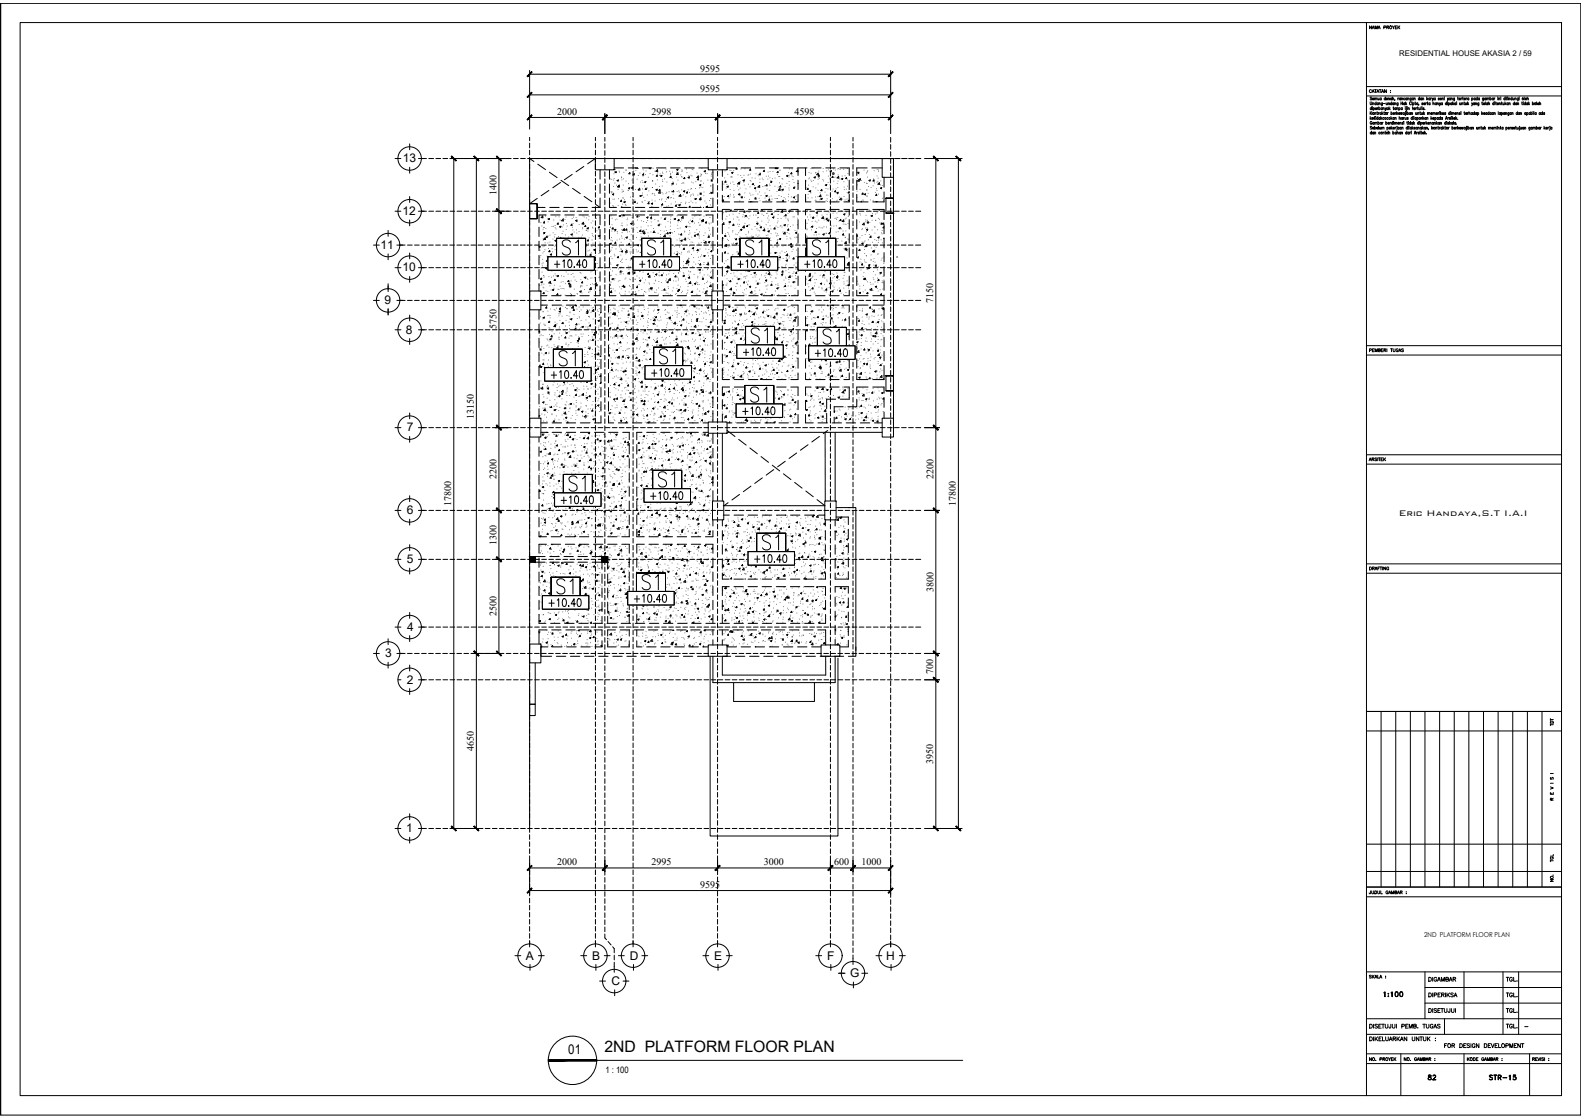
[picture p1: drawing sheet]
<svg xmlns="http://www.w3.org/2000/svg" width="420mm" height="297mm" viewBox="0 0 420 297" stroke-linecap="round" stroke-linejoin="round" font-family="sans-serif">
<defs><g id="words">
<g font-size="7.9">
<text x="154.9" y="69.1" transform="rotate(-90 154.9 69.1)">S1</text>
<text x="171.1" y="69.1">S1</text>
<text x="197.2" y="69.1">S1</text>
<text x="215.2" y="69.1">S1</text>
<text x="198.6" y="92.4">S1</text>
<text x="218" y="92.8">S1</text>
<text x="174.3" y="98.1">S1</text>
<text x="208.1" y="147.5" transform="rotate(-90 208.1 147.5)">S1</text>
<text x="153.5" y="159.1" transform="rotate(-90 153.5 159.1)">S1</text>
<text x="169.7" y="158">S1</text>
</g>
<g font-size="7.5">
<text x="147.8" y="98.4">S1</text>
<text x="198.6" y="107.9">S1</text>
<text x="150.3" y="131.6">S1</text>
<text x="173.9" y="130.5">S1</text>
</g>
<text font-size="4.9" x="196.8" y="95.6">+10.40</text>
<text font-size="4.4" x="378.5" y="288.2">82</text>
<text font-size="4.2" x="160.6" y="279.6">2ND PLATFORM FLOOR PLAN</text>
<text font-size="3.6" x="151" y="279.9">01</text>
<g font-size="3.2">
<text x="107" y="43.1">13</text>
<text x="107" y="57.1">12</text>
<text x="101.1" y="66.1">11</text>
<text x="107" y="72.1">10</text>
<text x="102.2" y="80.8">9</text>
<text x="107.8" y="88.6">8</text>
<text x="108.1" y="114.6">7</text>
<text x="108.1" y="136.6">6</text>
<text x="108.1" y="149.6">5</text>
<text x="108.2" y="167.6">4</text>
<text x="102.4" y="174.6">3</text>
<text x="108.2" y="181.6">2</text>
<text x="107.9" y="221.1">1</text>
<text x="139.7" y="254.9">A</text>
<text x="157.4" y="255">B</text>
<text x="167.4" y="254.9">D</text>
<text x="189.8" y="254.9">E</text>
<text x="219.8" y="254.9">F</text>
<text x="235.5" y="254.9">H</text>
<text x="162.5" y="261.7">C</text>
<text x="225.9" y="259.6">G</text>
</g>
<text font-size="2.9" x="371.7" y="137.2">Eric Handaya,S.T I.A.I</text>
<g font-size="2.7">
<text x="186.1" y="19">9595</text>
<text x="186.1" y="24.5">9595</text>
<text x="148.1" y="30.6">2000</text>
<text x="173.1" y="30.5">2998</text>
<text x="211.1" y="30.5">4598</text>
<text x="131.9" y="51.9" transform="rotate(-90 131.9 51.9)">1400</text>
<text x="248" y="80.5" transform="rotate(-90 248 80.5)">7150</text>
<text x="131.9" y="87.5" transform="rotate(-90 131.9 87.5)">5750</text>
<text x="125.9" y="111.3" transform="rotate(-90 125.9 111.3)">13150</text>
<text x="131.9" y="127.3" transform="rotate(-90 131.9 127.3)">2200</text>
<text x="248" y="127.3" transform="rotate(-90 248 127.3)">2200</text>
<text x="119.9" y="134.5" transform="rotate(-90 119.9 134.5)">17800</text>
<text x="254" y="134.5" transform="rotate(-90 254 134.5)">17800</text>
<text x="131.9" y="144.9" transform="rotate(-90 131.9 144.9)">1300</text>
<text x="248" y="157.3" transform="rotate(-90 248 157.3)">3800</text>
<text x="131.9" y="163.8" transform="rotate(-90 131.9 163.8)">2500</text>
<text x="248" y="179.1" transform="rotate(-90 248 179.1)">700</text>
<text x="125.9" y="199.5" transform="rotate(-90 125.9 199.5)">4650</text>
<text x="248" y="203" transform="rotate(-90 248 203)">3950</text>
<text x="148.1" y="230">2000</text>
<text x="173.1" y="230">2995</text>
<text x="203" y="230">3000</text>
<text x="221.7" y="230">600</text>
<text x="228.9" y="230">1000</text>
<text x="186.1" y="236">9595</text>
</g>
<text font-size="2.6" x="404.3" y="274.1">-</text>
<text font-size="2.4" x="160.9" y="285.1">1 : 100</text>
<text font-size="2.1" x="371.9" y="14.9">RESIDENTIAL HOUSE AKASIA 2 / 59</text>
<text font-size="1.8" x="378.5" y="248.9">2ND PLATFORM FLOOR PLAN</text>
</g></defs>
<!-- layer: XR-KOP A3_MOZART$0$KOP-A1$0$A-GRSKOP -->
<g fill="none" stroke="#000" stroke-width=".27">
<path d="M.2 .8h420v295.5h-420zM5.3 6h409.7v285.1h-409.7zM363.1 6v285.1M420.2 .8h-420v295.5M420.2 .8v295.5M363.1 25.5h51.9M363.1 23h51.9M363.1 91.8h51.9M363.1 94.3h51.9M363.1 120.8h51.9M363.1 123.3h51.9M363.1 149.8h51.9"/>
<path d="M363.1 152.3h51.9M363.1 189h51.9M363.1 194.2h51.9M367 189v46.7M370.9 189v46.7M374.8 189v46.7M378.7 189v46.7M382.6 189v46.7M386.5 189v46.7M390.4 189v46.7M394.3 189v46.7M398.1 189v46.7"/>
<path d="M402 189v46.7M405.9 189v46.7M409.8 189v46.7M363.1 224.3h51.9M363.1 231.5h51.9M363.1 235.7h51.9M363.1 238.3h51.9M363.1 258.2h51.9M378.7 258.2v12.5M389.1 258.2v12.5M399.4 258.2v16.6M403.6 258.2v16.6"/>
<path d="M363.1 280h51.9M363.1 274.8h51.9M363.1 270.7h51.9M372.3 280v11.1M378.7 266.5h36.3M378.7 262.4h36.3M383.9 270.7v4.1M389.1 280v11.1M406.5 280v11.1M363.1 282.6h51.9"/>
</g>
<!-- layer: DINDING -->
<g fill="none" stroke="#000" stroke-width=".27">
<path d="M142.7 55.1h2.2M145.1 57.1h-1.9v2M146.1 55.1h2.5M146.4 57.1h2.5M149.9 55.1h2.5M150.1 57.1h2.5M153.6 55.1h2.5M153.9 57.1h2.5M157.6 57.1h1.9v2.6M159.5 52.6v2.5h-2.1M159.5 45.1v2.5M159.5 48.9v2.5"/>
<path d="M162 52.6v2.5h1.8M162 45.1v2.5M162 48.9v2.5M163.2 44.6h2.5M163.8 57.1h-1.8v2.6M165.1 55.1h2.5M165.1 57.1h2.5M167 44.6h2.5M168.8 55.1h2.5M168.8 57.1h2.5M170.7 44.6h2.5M172.6 55.1h2.5"/>
<path d="M172.6 57.1h2.5M174.5 44.6h2.5M176.3 55.1h2.5M176.3 57.1h2.5M178.2 44.6h2.5M180.1 55.1h2.5M180.1 57.1h2.5M182 44.6h2.5M183.8 55.1h2.5M183.8 57.1h2.5M185.7 44.6h2.5M187.6 57.1h1.9v2"/>
<path d="M189.5 52.6v2.5h-1.9M189.5 45.1v2.5M189.5 48.9v2.5M192 45.1v1.8M192 48.1v2.5M192 51.9v1.7h1.9M192 59.6v2.5M193.2 44.6h2.5M193.9 55.6h-1.9v2.8M195.1 53.6h2.5M195.1 55.6h2.5M197 44.6h2.5"/>
<path d="M198.9 53.6h2.5M198.9 55.6h2.5M200.7 44.6h2.5M202.6 53.6h2.5M202.6 55.6h2.5M204.5 44.6h2.5M206.4 53.6h2.5M206.4 55.6h2.5M208.2 44.6h2.5M210.2 55.6h1.9v1.5M212 44.6h2.5M212.1 51.6v2h-1.9"/>
<path d="M212.1 44.6v2M212.1 47.9v2.5M212.1 58.4v2.5M214.1 51.6v2h1.4M214.1 44.6v2M214.1 47.9v2.5M214.1 58.4v2.5M215.5 55.6h-1.4v1.5M215.7 44.6h2.5M216.8 53.6h2.5M216.8 55.6h2.5M219.5 44.6h2.5"/>
<path d="M220.5 53.6h2.5M220.5 55.6h2.5M223.2 44.6h2.5v2M224.3 55.6h1.4v1.5M225.7 51.6v2h-1.4M225.7 47.9v2.5M225.7 58.4v2.5M227.7 51.6v2h3M227.7 47.9v2.5M227.7 58.4v2.5M230.4 44.6h-2.7v2M230.7 55.6h-3v1.5"/>
<path d="M231.7 44.6h2.7M231.9 55.6h3v2.8M234.9 47.1v2.6M234.9 51v2.6h-3M234.9 59.6v2.5M143.2 60.3v2.5M143.2 64.1v2.5M143.2 67.8v2.5M143.2 71.6v2.5M143.2 75.3v2M143.7 78.6h1.7M146.6 78.6h2.5"/>
<path d="M150.4 78.6h2.5M154.1 78.6h2.5M159.5 76v2.6h-1.6M159.5 61v2.5M159.5 64.7v2.5M159.5 68.5v2.5M159.5 72.2v2.5M162 76v2.6h1.7M162 61v2.5M162 64.7v2.5M162 68.5v2.5M162 72.2v2.5"/>
<path d="M165 78.6h2.5M168.7 78.6h2.5M172.5 78.6h2.5M176.2 78.6h2.5M180 78.6h2.5M183.7 78.6h2.5M187.5 78.6h1.7M189.5 60.3v2.5M189.5 64.1v2.5M189.5 67.8v2.5M189.5 71.6v2.5M189.5 75.3v2"/>
<path d="M192 63.3v2.6M192 67.1v2.5M192 70.9v2.4M192 74.6v2.7M192.2 78.6h1.8M195.3 78.6h2.5M199 78.6h2.5M202.8 78.6h2.5M206.5 78.6h2.5M212.1 77.1v1.5h-1.8M212.1 62.1v2.5M212.1 65.9v2.5"/>
<path d="M212.1 69.6v2.5M212.1 73.3v2.6M214.1 77.1v1.5h1.4M214.1 69.6v2.5M214.1 73.3v2.6M216.8 78.6h2.5M220.5 78.6h2.5M225.7 77.1v1.5h-1.4M225.7 62.1v2.5M225.7 65.9v2.5M225.7 69.6v2.5M225.7 73.3v2.6"/>
<path d="M227.7 77.1v1.5h3M227.7 62.1v2.5M227.7 65.9v2.5M227.7 69.6v2.5M227.7 73.3v2.6M231.9 78.6h3M234.9 63.4v2.5M234.9 67.1v2.5M234.9 70.9v2.5M234.9 74.6v2.5M234.9 78.4v2.5M143.2 82.3v2.5"/>
<path d="M143.2 86.1v2.5M143.2 89.8v2.5M143.2 93.6v2.5M143.2 97.3v2.5M143.7 81.1h1.8M146.7 81.1h2.5M150.5 81.1h2.5M154.2 81.1h2.5M158 81.1h1.7v1.9M159.7 84.2v2.5M159.7 88v2.5M159.7 91.7v2.5"/>
<path d="M159.7 95.5v2.5M159.7 99.2v2.5M161.7 84.2v2.5M161.7 88v2.5M161.7 91.7v2.5M161.7 95.5v2.5M161.7 99.2v2.5M163.6 81.1h-1.9v1.9M164.8 81.1h2.5M168.6 81.1h2.5M172.3 81.1h2.5M176.1 81.1h2.5"/>
<path d="M179.8 81.1h2.5M183.6 81.1h2.5M187.3 81.1h1.9M189.5 82.3v3M189.5 86.6v2.5M189.5 90.3v2.5M189.5 94.1v2.5M189.5 97.8v2.5M192 82.3v3M192 86.6v2.5M192 90.3v2.5M192 94.1v2.5"/>
<path d="M192 97.8v3h1.9M192.2 81.1h1.8M195.3 81.1h2.5M199 81.1h2.5M202.8 81.1h2.5M206.5 81.1h2.5M210.3 81.1h1.8v1.7M212.1 99.1v1.7h-1.9M212.1 84.1v2.5M212.1 87.8v2.5M212.1 91.6v2.5M212.1 95.3v2.5"/>
<path d="M214.1 99.1v1.7h1.4M214.1 84.1v2.5M214.1 87.8v2.5M214.1 91.6v2.5M214.1 95.3v2.5M215.5 81.1h-1.4v1.7M216.8 81.1h2.5M220.5 81.1h2.5M224.3 81.1h1.4v1.7M225.7 99.1v1.7h-1.4M225.7 95.3v2.5M227.7 99.1v1.7h3"/>
<path d="M227.7 84.1v2.5M227.7 87.8v2.5M227.7 91.6v2.5M227.7 95.3v2.5M230.7 81.1h-3v1.7M231.9 81.1h3M234.9 82.1v2.5M234.9 85.9v2.5M234.9 89.6v2.5M234.9 93.4v2.5M234.9 97.1v2.7M143.2 101.1v2.5"/>
<path d="M143.2 104.8v2.5M143.2 108.6v2.5M143.2 116.1v1.4M143.2 118.7v2.5M143.7 112.4h1.8M143.7 114.9h1.8M146.7 112.4h2.5M146.7 114.9h2.5M150.5 112.4h2.5M150.5 114.9h2.5M154.2 112.4h2.5M154.2 114.9h2.5"/>
<path d="M158 114.9h2.5M159.7 110.5v1.9h-1.7M159.7 103v2.5M159.7 106.7v2.5M161.7 110.5v1.9h1.4M161.7 103v2.5M161.7 106.7v2.5M161.7 114.9h2.5M164.3 112.4h2.5M165.5 114.9h1.7v2M167.2 118.1v2.5M168.1 112.4h2.5"/>
<path d="M169.2 118.1v2.5M170.6 114.9h-1.4v2M171.8 112.4h2.5M171.9 114.9h2.4M175.6 112.4h2.5M175.6 114.9h2.5M179.3 112.4h2.5M179.3 114.9h2.6M183.1 112.4h2.5M183.1 114.9h2.5M186.8 112.4h1.4M186.8 114.9h1.4"/>
<path d="M189.5 101.6v2.5M189.5 105.3v2.5M189.5 109.1v3M189.5 115.1v2.8M189.5 119.1v2.5M192 106.2v2.5M192 110v2.1M193.2 112.4h1.3M193.9 102.8h-1.9v2.2M195.1 100.8h2.5M195.1 102.8h2.5M195.8 112.4h2.5"/>
<path d="M199.5 112.4h2.5M203.3 112.4h2.5M206.4 100.8h2.5M206.4 102.8h2.5M207 112.4h2.5M210.2 102.8h1.9v2.3M212.1 110.1v2.3h-1.3M212.1 106.3v2.6M214.1 110.1v2.3h2M214.1 106.3v2.6M215.5 102.8h-1.4v2.3M216.8 100.8h2.5"/>
<path d="M216.8 102.8h2.5M217.4 112.4h2.5M219.7 109.8v2.6M220.5 100.8h2.5M220.5 102.8h2.5M221.1 112.4h2.5M221.7 110.8v1.6M222.1 106.1h-2.4v2.5M224.1 108.1h-2.4v1.5M224.3 102.8h1.4v3.3h-2.4M224.9 112.4h2.5M227.7 106.1v2h-2.4"/>
<path d="M228.6 112.4h2.5M230.7 102.8h-3v2M231.9 102.8h3v1.7M231.9 100.8h3M232.4 112.4h2M234.9 105.7v2.5M234.9 109.5v1.6M143.2 122.5v2.5M143.2 126.2v2.5M143.2 130v2.5M143.2 133.7v2.5M143.2 137.5v2.5"/>
<path d="M167.2 121.9v2.5M167.2 125.6v2.5M167.2 129.4v2.5M167.2 133.1v2.5M167.2 136.9v2.5M169.2 121.9v2.5M169.2 125.6v2.5M169.2 129.4v2.5M169.2 133.1v2.5M169.2 136.9v2.5M189.5 122.9v2.5M189.5 126.6v2.5"/>
<path d="M189.5 130.4v2.7M189.5 138.1v1.6M192 138.1v1.6M192.2 136.9h1.6M195.1 136.9h2.5M198.8 136.9h2.5M202.6 136.9h2.5M206.3 136.9h2.5M210.1 136.9h2.5M213.8 136.9h2.5M217.6 136.9h1.6M219.3 138.1v1.6"/>
<path d="M221.9 138.1v1.6M225.4 137.4v2M143.2 141.2v1.4h2M143.2 148.2v2.5M143.2 152v2.5M143.2 155.7v2.5M143.2 159.5v2.5M144.9 147.9h-2.7v1.5h2.7M145.2 144.6h-2v2.4M146.1 147.9h2.5M146.1 149.4h2.5M146.5 142.6h2.5"/>
<path d="M146.5 144.6h2.5M149.9 147.9h2.5M149.9 149.4h2.5M150.2 142.6h2.5M150.2 144.6h2.5M153.6 147.9h2.5M153.6 149.4h2.5M154 142.6h2.5M154 144.6h2.5M157.4 147.9h2.6v1.5h-2.6M157.7 142.6h2.5M157.7 144.6h2.5"/>
<path d="M160 151.2v-1.8h1.5v1.8M160 152.5v2.5M160 156.2v2.5M160 160v2.5M161.5 152.5v2.5M161.5 156.2v2.5M161.5 160v2.5M161.5 142.6h2.5M161.5 144.6h2.5M165.2 144.6h2v2.4M167.2 140.6v2h-2M167.2 148.2v2.5"/>
<path d="M167.2 159.5v2.5M169.2 140.6v2h2M169.2 148.2v2.5M169.2 159.5v2.5M171.2 144.6h-2v2.4M172.5 142.6h2.5M172.5 144.6h2.5M176.2 142.6h2.5M176.2 144.6h2.5M180 142.6h2.5M180 144.6h2.5M183.7 142.6h2.5"/>
<path d="M183.7 144.6h2.5M187.5 144.6h2v2.4M189.5 141v1.6h-2M189.5 148.2v2.5M189.5 152v2.5M189.5 155.7v2.5M189.5 159.5v2.5M192 159.5v2.5M192 141v2.5M192 144.7v2.5M192 148.5v2.5M192 152.2v1.7h1.8"/>
<path d="M193.8 155.9h-1.8v2.3M195.1 153.9h2.4M195.1 155.9h2.4M198.8 153.9h2.5M198.8 155.9h2.5M202.5 153.9h2.5M202.5 155.9h2.6M206.3 153.9h2.5M206.3 155.9h2.5M210 153.9h2.5M210 155.9h2.5M213.8 153.9h2.5"/>
<path d="M213.8 155.9h2.5M217.6 155.9h1.8v2.3M219.3 141l.1 2.5M219.4 144.7v2.5M219.4 148.5v2.5M219.4 152.2v1.7h-1.8M219.4 159.5v2.5M221.9 157.4v-1.5h3.5v1.7M221.9 141v2.5M221.9 144.7v2.5M221.9 148.5v2.5M221.9 158.6v2.5"/>
<path d="M225.4 140.6v2.5M225.4 144.4v2.5M225.4 148.1v2.5M225.4 151.9v2h-3.5v-1.7M225.4 158.9v2.5M140.7 174.4v12.7h1.5v-11M143.2 163.2v2.4h1.9M145.4 167.4h-2.2v3.7M145.6 171.9h-1.9v2.5h2.9M146.3 165.6h2.5M146.6 167.4h2.5M146.9 171.9h2.5"/>
<path d="M147.9 174.4h2.5M150.1 165.6h2.5M150.4 167.4h2.5M150.6 171.9h2.5M151.6 174.4h2.5M153.8 165.6h2.5M154.1 167.4h2.5M154.4 171.9h2.5M155.4 174.4h2.5M157.6 165.6h2.5M157.9 167.4h2.1v1.6M159.1 174.4h2.5"/>
<path d="M160 170.2v1.7h-1.9M160 163.7v1.9M161.3 165.6h2.5M161.5 170.2v1.7h2.2M161.5 163.7v1.9M162.9 174.4h2.5M163.6 167.4h-2.1v1.6M164.8 167.4h2.5M165.1 165.6h2.5M166.6 174.4h2.5M167.2 170.2v1.7h-2.2M167.2 163.2v2.4"/>
<path d="M167.2 167.4v1.6M168.6 167.4h2.5M168.8 165.6h2.5M169.2 170.2v1.7h1.4M169.2 163.2v2.4M169.2 167.4v1.6M170.4 174.4h2.5M171.9 171.9h2.4M172.3 167.4h2.5M172.6 165.6h2.5M174.1 174.4h2.5M175.6 171.9h2.5"/>
<path d="M176.1 167.4h2.5M176.3 165.6h2.5M177.9 174.4h2.5M179.3 171.9h2.6M179.8 167.4h2.5M180.1 165.6h2.5M181.6 174.4h2.5M183.1 171.9h2.5M183.6 167.4h2.5M183.8 165.6h2.5M185.4 174.4h2.8M186.8 171.9h1.4"/>
<path d="M187.3 167.4h2.5M187.6 165.6h2.5M188.7 174.4v47.7h34v-47.2M189.5 163.2v2.4M189.5 167.4v1.3M189.5 170v1.4M191.1 167.4h2.5M191.3 165.6h2.5M192 163.2v2.4M192 167.4v1.3M192 170v1.4M192.2 174.4h2"/>
<path d="M193.2 171.9h2.5M194.8 167.4h2.5M195.1 165.6h2.5M195.5 174.4h2.5M197 171.9h2.5M198.6 167.4h2.5M198.8 165.6h2.5M199.2 174.4h2.5M200.7 171.9h2.5M202.3 167.4h2.5M202.6 165.6h2.5M203 174.4h2.5"/>
<path d="M204.5 171.9h2.5M206.1 167.4h2.5M206.3 165.6h2.5M206.7 174.4h2.5M208.2 171.9h2.5M209.8 167.4h2.5M210.1 165.6h2.5M210.5 174.4h2.5M212 171.9h2.5M213.6 167.4h2.5M213.8 165.6h2.5M214.2 174.4h2.5"/>
<path d="M215.7 171.9h2.5M217.3 167.4h2.1M218 174.4h2.5M219.4 163.2v2.4h-1.8M221.7 174.4h2.5M221.9 162.4v2.5M221.9 166.1v2.5M221.9 169.9v1.5M225.4 162.6v2.5M225.4 166.4v2.5M225.4 170.1v1.8M227.4 171.9v2.5h-1.9"/>
</g>
<!-- layer: Balok -->
<g fill="none" stroke="#000" stroke-width=".27">
<path d="M140.7 55.1v117.9M142.7 55.1h.5M163.2 42.1h74.2v2.5M235.6 56.6h2M237.4 43.6v56.2h-2h2v13.1M237.4 44.6h.1M234.9 99.8v1M192 115.1v18M193.2 114.9h41.2M219.3 114.9v18.2M221.9 114.9v18.2M235.6 103.8h1.8"/>
<path d="M192.2 134.4h27M222.2 137.4h3.2M222.2 134.9h3.7M225.4 134.9h2v38M189.5 174.4v7h32.4v-7M192 174.4v5h27.4v-5M219.4 167.4v4M223.2 171.9h2.2"/>
</g>
<!-- layer: 8 -->
<path d="M158.8 42.1h-18.1v14.7M221.4 42.1h16M140.7 183.3v36.8" fill="none" stroke="#000" stroke-width=".27"/>
<!-- layer: HATCH -->
<g fill="#000" stroke="#000" stroke-width=".27">
<path d="M140.7 147.9l1.5 1.5v-1.5zM140.7 147.9l1.5 1.5h-1.5z"/>
<path d="M160 147.9l1.5 1.5v-1.5zM160 147.9l1.5 1.5h-1.5z"/>
<path d="M160 147.9l1.5 1.5v-1.5zM160 147.9l1.5 1.5h-1.5z"/>
</g>
<!-- layer: KOL -->
<path d="M140.7 147.9h1.5v1.5h-1.5zM160 147.9h1.5v1.5h-1.5z" fill="none" stroke="#000" stroke-width=".27"/>
<!-- layer: Arsir -->
<g fill="none" stroke="#000" stroke-width=".27">
<path d="M144.2 57.4l.1 .5-.5-.1zM144.7 59.2v-.3l-.3 .3h.3M145.7 58.2l.3-.1-.1 .3zM148.3 59.2l.1 .4-.3-.1 .2-.3M149.6 58.2l.1 .5-.4-.1zM152 59.6v.3l-.3-.1zM153 58.6l.3-.1-.1 .3zM155.1 59.1v.4h-.4zM157.5 57.1h.1M162.8 51.6l.3-.1-.1 .3zM163.7 45.5l.1 .4-.3-.1zM164 48l.3-.2-.1 .3z"/>
<path d="M164.4 49.4l.1 .3h-.3zM164.6 49.7l-.4-.1 .4-.4v.5M164.9 57.2l-.1 .3-.3-.1 .4-.2M165.1 55.1l.1-.1 .1 .1M165.1 53.2l.1 .3h-.3zM165.8 57.1l-.2 .2h.3l-.1-.2M165.8 53.7l.3-.2-.1 .4zM167 50l.4-.1-.1 .3zM167.4 45.9v.3h-.3zM167.6 59.4l.3-.1-.1 .3zM168.1 50v-.3l-.3 .3h.3M168.3 46.3l.3-.1-.1 .3z"/>
<path d="M168.8 53.5v.3h-.3zM168.9 44.6h.1M169.4 44.6h-.5M169.5 57.3v.3h-.3zM170 50v.5l-.4-.1zM170.1 52l.2 .2 .1-.3-.3 .2M171 46.2l.1 .3h-.3zM171.3 48.4l.4-.2-.2 .3zM171.7 50l.1 .3M171.7 50l-.2 .3h.3M171.9 57.8l.3-.2-.1 .4zM172.4 53.8l.1 .3h-.3z"/>
<path d="M172.7 44.6l-.2 .1 .3 .1 .1-.2M173.1 54.1l.3-.1-.1 .3zM173.2 58l-.3-.1 .2-.3 .1 .4M174.3 50.4l.4-.1-.1 .3zM174.3 45.5h.5l-.1-.4-.4 .4M174.7 46.8h-.3l.3-.3v.3M174.9 59.8l.3-.1-.1 .3zM175.4 50.3l-.3 .3h.3l-.1-.3M175.4 50.9l.1 .4h-.5zM175.6 46.7l.3-.1-.1 .3zM176.1 54.1v.4l-.3-.1zM176.1 57.1h.1"/>
<path d="M176.8 58l-.3 .3h.3v-.3M177.4 52.5l.3-.2-.1 .3zM178.3 46.8l.1 .3M178.3 46.8l-.2 .3h.3M178.6 48.8l.4-.2-.2 .3zM179 50.6l.1 .4-.3-.1zM179.2 58.2l.3-.2-.1 .4zM179.7 54.5l.1 .3h-.3zM179.8 45.1l.4-.1-.1 .3zM180.2 45.9v.5l-.4-.1zM180.4 54.5l.3-.1-.1 .3zM180.4 58.3l.1 .3h-.3z"/>
<path d="M180.8 51.7l.1 .5-.5-.1zM181.6 58l-.5-.1 .4-.4 .1 .5M181.6 50.8l.4-.1-.1 .3zM181.9 47.1l.1 .4-.3-.1 .2-.3M182.6 51l.1 .3h-.3zM182.9 47.1l.3-.1-.1 .3zM183.3 54.8l.1 .3M183.4 54.8l-.3 .3h.3M184.1 58.6v.3h-.3zM184.7 52.9l.3-.2-.1 .3zM185.6 46.8v.4h-.4zM185.6 47.5v.3l-.3-.1z"/>
<path d="M185.9 52.9l.4 .1v-.5l-.4 .5M185.9 49.2l.3-.2v.3zM186.3 51.3l.1 .3h-.4zM186.5 58.6l.3-.1-.1 .3zM186.9 58.3l.1 .5-.5-.1 .4-.4M187 55.1h.1M187.1 45.5l.4-.1-.1 .3zM187.7 54.9l.3-.1-.1 .3zM187.7 58.9l.1 .3h-.3zM188.9 51.2l.4-.1-.1 .3zM189.2 47.8l.1 .3h-.3zM192 53.3l.3-.2-.1 .3z"/>
<path d="M192.4 59.2v.4h-.4zM192.9 48.1v.3h-.3zM193.2 49.6l.3-.1-.1 .3zM193.6 52.2v-.3l-.3 .3h.3M193.7 59l.4-.1-.1 .3zM194.3 55.7v.4l-.3-.1zM194.4 45.9l.4-.1-.1 .3zM195 59.9v-.3l-.3 .3h.4M195.8 44.6l.1 .3h-.3zM196.2 51.6l.4-.1-.1 .3zM196.4 48.4l.1 .5-.5-.1zM196.5 48.4l.1 .3h-.3z"/>
<path d="M197.2 52.2l.1 .4-.3-.1zM197.5 47.9l.3-.1-.1 .3zM197.9 56.1l.1 .3h-.3zM198 57.4l.4-.2-.1 .3zM198.6 59.9l.1 .3M198.6 59.9l-.2 .3M199.4 53.6h.2M199.5 44.9v.3h-.3zM200.2 49.1v-.4l-.3 .3 .3 .1M200.5 50l.4-.1-.2 .3zM200.9 52.6v.3l-.3-.1zM201.1 59.4l.3-.1-.1 .3z"/>
<path d="M201.6 56.4v.3h-.3zM201.7 46.3l.4-.1-.1 .3zM201.8 49.3l.1 .4h-.4zM202.5 55.6l-.2 .1 .2 .2 .1-.3M203.1 45.2l.1 .3h-.3zM203.5 52l.4-.1-.1 .3zM203.8 49.1l-.2 .2 .3 .1-.1-.3M204.5 52.9l.1 .3h-.3zM204.8 48.4l.3-.2-.1 .3zM205.2 56.7l.1 .3h-.3zM205.3 57.8l.4-.2-.1 .3zM206.2 44.6l-.2 .1 .2 .1 .1-.2"/>
<path d="M206.3 44.6l-.1 .1 .5 .1-.1-.2M206.8 45.9l-.3-.1 .2-.3 .1 .4M206.9 50.5l.4 .1v-.5l-.4 .4M207.5 49.4v.3h-.3zM207.8 50.4l.4-.1-.2 .3zM207.9 55.9l.1 .5-.5-.1zM208.2 53.2v.3h-.3zM208.4 59.8l.3-.1-.1 .3zM208.9 57l-.3 .3h.3l-.1-.3M209 46.7l.4-.1-.1 .3zM209.6 56.1l.4-.1-.2 .3zM210.4 45.9v.3"/>
<path d="M210.4 45.9l-.3 .3h.3M210.8 52.4l.4-.1-.1 .3zM211.1 49.7v.3h-.2zM211.7 53.6h.1M212 45.2l.1 .4h-.5zM212.1 48.8h.1M214.1 46.5h.1M214.7 50l.1 .3h-.3zM215.1 50.8l.4-.1-.2 .3zM216.1 57.7l.1 .3-.3-.1zM216.3 47.1l.4-.1-.1 .3zM216.9 56.5l.3-.1-.1 .3z"/>
<path d="M217.4 46l.1 .5-.5-.1zM217.7 46.5v.3h-.3zM218.1 51.8l.1 .5-.5-.1zM218.4 50.3v.3h-.3zM218.5 52.7l-.1 .3-.3-.2 .4-.1M218.8 57.6v.5l-.4-.1zM219.4 49.2l.3-.2-.1 .3zM219.8 58v.3h-.2zM219.9 58.6l.4-.2-.1 .4zM220.6 45.5l.4-.2-.1 .4zM221.3 46.8l.1 .3h-.3zM222.1 51l-.1-.4-.2 .3 .3 .1"/>
<path d="M222.4 51.2l.3-.1v.3zM222.9 46.8v.5h-.4zM223.4 58.3l.1 .3h-.3zM223.6 53.1h-.5l.4-.5 .1 .5M223.6 47.5l.4-.1-.1 .3zM223.8 58.8l.5 .1-.1-.5-.4 .4M224.2 56.9l.3-.1-.1 .3zM225 47.1v.4l-.3-.1zM225.7 51v.2M225.7 51l-.3 .3h.3M225.7 53.2l-.3 .1 .3 .1M225.7 53.4h.1"/>
<path d="M227.9 45.9l.4-.1-.1 .3zM228.3 47.7v.5l-.4-.1zM228.6 47.5l.1 .3h-.3zM228.8 53.6l.2-.1v.1M229.3 51.3l.1 .3h-.3zM229.6 59.3l.1 .4h-.5zM229.7 51.6l.3-.1v.3zM230.7 58.9l.1 .4M230.7 58.9l-.2 .3h.3M230.9 47.9l.4-.1-.1 .3zM231.5 57.3l.3-.1-.1 .3zM232.3 48.1h-.3l.3-.3v.3"/>
<path d="M232.8 53.6h.2M233 51.9h-.3l.3-.3v.3M233.5 55.6h.2M233.7 48.5l.1 .5-.5-.1zM234 50l.3-.2-.1 .4zM234.3 59.3l.1 .3M234.4 59.2l-.3 .3 .3 .1M234.5 59.4l.4-.1-.1 .3zM143.2 65.5l.4-.1-.1 .3zM143.8 75l.3-.2-.1 .3zM143.9 73.9v.3h-.3zM144.4 61.9l.4-.1-.1 .2z"/>
<path d="M144.6 77.7v.3h-.3zM144.9 63.2l.1 .5-.5-.1zM145 71.3l.4-.1-.1 .3zM145.4 62.7v.4l-.3-.1zM145.6 69v.4h-.4zM146.3 75.2h-.4l.4-.4v.4M146.8 77l.4-.1-.1 .3zM147.5 74.2l.1 .3h-.3zM148 73.3l.4-.1-.1 .3zM148.3 78.3l-.1-.3-.2 .3h.3M151.1 75.4l.3-.2-.1 .4zM151.2 74.5v.3h-.3z"/>
<path d="M151.7 75.6v.5l-.4-.1zM151.8 78.3l.1 .3M151.8 78.3l-.1 .3M154.1 77.4l.3 .2 .1-.3-.4 .1M154.8 75.2v-.4l-.3 .3 .3 .1M155.4 60.2l.2-.3 .1 .3M155.6 73.9l.1-.3-.4 .2 .3 .1M157.1 76.4l.1 .5h-.5zM157.7 71.3l.1 .4-.3-.1zM157.8 66.4l.4-.2-.1 .3zM158.4 75.8l.3-.1-.1 .3zM158.4 75.2l.1 .3"/>
<path d="M158.4 75.2l-.2 .3h.3M159 62.7l.4-.1-.1 .3zM159.3 60.2v.3h-.3zM162 75.6l.1-.1v.3h-.1M162.1 64.7l.2 .2 .1-.3-.3 .1M162.5 77.3l.1 .5-.5-.1zM162.6 74.2l.4-.2-.1 .3zM162.9 60.5l.1 .3h-.3zM163.3 61.1l.4-.2-.1 .3zM163.6 64.3l.1 .4-.3-.1 .2-.3M163.9 70.5l.3-.2-.1 .3zM164.3 68.2l.1 .3-.3-.1z"/>
<path d="M165.1 72.3h-.3l.2-.3 .1 .3M165.1 66.8l.4-.1-.1 .3zM165.7 76.2l.3-.1-.1 .3zM165.7 75.8l.1 .3h-.3zM165.9 60.8l.1 .4h-.5zM166.3 63.1l.4-.1-.1 .3zM166.6 61.1l-.1-.3-.2 .3h.3M166.6 66.5v.5h-.4zM166.9 72.5l.4-.1-.1 .3zM167.2 64.7l.1 .3-.3-.1zM167.3 72.3v.5l-.4-.1zM167.8 78.6l-.3-.1 .4-.4 .1 .5"/>
<path d="M168 68.8h-.3l.3-.3v.3M168.5 68.7l-.4 .1 .3 .2M168.7 72.3l-.3 .3h.3l-.1-.3M168.7 78.2l.4-.1-.1 .3zM169.4 76.4h-.3l.3-.3v.3M169.9 74.6l.4-.2-.1 .3zM172.3 73.6l.4-.4v.5zM172.3 72.6l.1 .3h-.3zM173 76.6l.3-.1-.1 .3zM173 76.4l-.2 .3 .3 .1-.1-.4M174.2 72.9l.3 .2 .1-.3-.4 .1M175.9 72.9l.1 .4-.3-.1z"/>
<path d="M176.2 78.6h.1M176.7 76.8v.3l-.3-.1zM177.2 75l.4-.2-.1 .3zM178.1 74l.1 .5-.5-.1zM179.6 73.3l.1 .3-.4-.1zM180.3 77l.3-.1-.1 .3zM180.3 77.4v-.3l-.2 .3h.3M181 63.9l.3-.1-.1 .3zM181.1 62.1l.1 .3h-.3zM181.5 73.3l.4-.1-.1 .3zM181.9 66.2l-.1-.3-.2 .3h.3M182.2 63.3v.5l-.4-.1z"/>
<path d="M182.2 60.2l.2 .2 .1-.3-.3 .1M182.5 69.8l.1 .3-.3-.1zM182.7 69.6l.4-.1-.1 .3zM182.9 69.1v.4h-.4zM183.2 73.6l.1 .3h-.3zM183.5 74.9l.1 .4h-.5zM183.9 77.4l.1 .3h-.3l.2-.3M184 66l.3-.2-.1 .3zM184.5 75.4l.4-.2-.1 .3zM184.8 62.4v.3h-.3zM185.2 62.3l.4-.2-.1 .3zM185.5 66.2v.4l-.3-.1 .3-.3"/>
<path d="M185.8 71.7l.3-.1-.1 .3zM186.2 70.1v.3h-.3zM186.9 74.2v-.3l-.3 .3h.3M187 68l.4-.1-.1 .3zM187.6 77.7v.3h-.3zM187.6 77.4l.3-.1-.1 .3zM187.6 64.1l.1 .5-.5-.1zM188.2 64.3l.4-.1-.1 .3zM188.3 69.9v.5l-.4-.1zM188.4 62.7l.1 .4-.3-.1zM188.6 76.1l.4 .1v-.5l-.4 .4M188.8 73.7l.4-.1-.1 .3z"/>
<path d="M189.1 66.6l.1 .3h-.3zM192 63.4h.1M192 75.7l.2-.1-.1 .4-.1-.1M192 63.1l.1 .3M192.1 63.1l-.1 .1M192.5 62.7l.4-.2-.1 .4zM192.8 66.9v.3h-.3zM193 65l.1 .4h-.5zM193.1 72.1l.3-.1-.1 .3zM193.5 70.7v.3h-.3zM193.7 70.7v.5h-.4zM194.2 74.5v.3h-.3z"/>
<path d="M194.4 76.5v.5l-.4-.1 .4-.4M194.7 68.3l-.4 .1 .3 .2M194.7 78.6l.2-.3v.3M194.9 77.8l.3-.1-.1 .3zM196.1 74.1l.4-.1-.1 .3zM197.4 60.4l.4-.4v.5M197.8 74.8l-.2 .3 .3 .1-.1-.3M199.1 71.6l.1 .5-.5-.1zM199.1 76.2l.4-.2-.1 .4zM199.8 77.4v.5l-.4-.1zM200.4 72.5l.3-.1-.1 .3zM201.5 75.2v.3h-.3z"/>
<path d="M202.5 78.1l-.1 .3-.2-.2 .3-.1M203.4 74.5l.4-.1-.1 .3zM204.4 71.7v.3h-.3zM204.5 72.4l.1 .5-.5-.1zM204.9 78.6l.3-.4 .1 .4M205.1 75.5l.1 .3h-.3zM206.4 76.6l.4-.1-.1 .3zM206.6 64.3l.1 .4-.3-.1zM207.1 63.5l.4-.1-.1 .3zM207.3 68.2l.1 .3M207.3 68.2l-.2 .2 .3 .1M207.7 72.9l.3-.1-.1 .3z"/>
<path d="M208 72l.1 .3h-.3zM208.6 61.7l.1 .5-.5-.1zM208.7 75.8l.1 .3h-.3zM208.9 69.2l.4-.1-.1 .3zM209.3 67.5v.5l-.4-.1zM209.6 60.8v.4l-.3-.1zM209.7 78.6h.1M210 73.3v.5l-.4-.1zM210.3 64.7v.3l-.3-.1zM210.5 65.4l-.1 .3-.2-.2 .3-.1M210.7 75l.4-.2-.1 .3zM211 68.5v.3h-.3l.3-.3"/>
<path d="M211.4 61.9l.3-.2-.1 .3zM211.7 72.3v.3h-.3zM212.1 71.2v.2M214.1 76.9h.1M215 73.3l.3-.1-.1 .3zM215.3 72.6l.1 .3h-.3zM215.4 74.1v.5l-.4-.1zM216 76.4l.1 .4-.3-.1 .2-.3M218 75.4l.4-.2-.1 .3zM218.9 72.9l.1 .4M219 72.9l-.3 .3 .3 .1M219.7 76.8v.3h-.3z"/>
<path d="M220.8 75l.1 .4h-.5l.4-.4M221 77.4l.4-.1-.1 .3zM222.3 73.7l.3-.1-.1 .3zM222.6 73.3l.1 .3M222.6 73.3l-.2 .3h.3M223.3 77.1l.1 .3h-.3zM224.7 66.4l.4-.2-.1 .3zM224.8 65.9l.1 .3h-.3zM224.9 64.7l-.4-.1 .4-.4v.5M225.3 75.8l.4-.2-.1 .3zM225.6 69.8v.3l-.3-.1zM225.6 70v.5l-.4-.1z"/>
<path d="M227.8 62.4v.3h-.1M227.8 62.4l-.1 .1M227.8 68.4l.2 .2 .1-.3-.3 .1M228.3 77.8l.4-.1-.1 .3zM228.5 66.2v.4l-.3-.1zM229 64.7l.4-.1-.1 .3zM229.3 70.4h-.4l.3-.3v.3M229.6 74.1l.3-.1-.1 .3zM229.9 73.9l.1 .3h-.4zM230.3 65.1l.1 .4h-.5zM230.5 61.2l.1-.3-.3 .1 .2 .2M230.7 78h-.3l.2-.3v.3"/>
<path d="M230.8 70.4l.4-.1-.1 .3zM231 71.3h-.4l.4-.5v.5M231.4 62.7l-.2 .3 .3 .1-.1-.3M231.6 76.6l.1 .5-.4-.1zM232.1 66.8l.3-.2-.1 .3zM232.1 66.6l.1 .3h-.3zM232.6 76.2l.4-.2-.1 .3zM232.8 70.4l-.2 .3h.3l-.1-.3M233.3 63.1l.3-.2-.1 .4zM233.5 74.2l.1 .3h-.3zM233.8 72.5l.4-.1-.1 .3zM234.2 78l.1 .4"/>
<path d="M234.3 78l-.3 .3 .3 .1M234.9 63.2v.2M234.9 60.2l-.2 .3 .2 .1M143.2 97.4l.3-.3 .1 .5-.4-.1M143.2 88l.2-.1-.2 .3M143.7 97.5l.3-.1-.1 .3zM143.7 92.7l.1 .3h-.3l.2-.3M144.3 84.4l.4-.1-.1 .3zM144.4 96.5l.1 .3h-.3zM144.9 93.8l.3-.1-.1 .3zM145.3 81.5v.3h-.3zM146 85.4v.3l-.3-.1z"/>
<path d="M146.7 89.5v-.3l-.3 .3h.3M147.4 86.4l.3-.1-.1 .3zM147.6 86.3v.5l-.4-.1zM148.9 81.8l.1 .4-.3-.1zM148.9 82.6l-.3 .2M148.9 82.6v.3l-.3-.2M149.6 85.7l.1 .3h-.3zM150.3 89.5l.1 .3h-.3l.2-.3M150.6 88.7l.1-.4-.3 .2 .3 .2M151.6 84.8l.4-.1-.1 .3zM152.3 81.4l.1 .5-.5-.1zM152.6 82.2v.3h-.3z"/>
<path d="M153 81.1h-.1l.2 .2 .1-.2M153 87.2l.1 .5-.5-.1zM153.3 86v.3h-.3zM154.7 86.8l.3-.1-.1 .3zM155.9 83.2l.4-.2-.1 .3zM156.2 82.5l.1 .3h-.3zM156.5 92.6l.3-.2-.1 .3M156.9 86.3l.1 .3h-.3l.2-.3M157.6 90.1l.1 .3h-.3zM157.7 88.9l.4-.2-.2 .4zM157.8 82.2v.5l-.4-.1zM158.3 98.3l.3-.1-.1 .3z"/>
<path d="M158.3 93.9l.1 .4-.3-.1zM158.4 88l.1 .5-.5-.1zM158.9 85.2l.4-.1-.1 .3zM159 97.8l.1 .3h-.3zM159.1 93.8l.1 .5-.5-.1zM159.7 82.9v.2M159.7 99.7l-.3 .3 .3 .1M159.7 94.5l-.2 .1 .2 .2M162 87.2l.3-.1-.1 .3zM162 94.6l-.3-.1 .3-.2v.3M162.5 96.7l.4-.2-.1 .3zM162.7 98.1v.3h-.3z"/>
<path d="M162.8 83.5l.4 .1v-.5l-.4 .4M163.2 83.6l.4-.2-.2 .3zM163.5 83.1v.3M163.5 83.1l-.3 .3h.3M163.8 93l.3-.2-.1 .4zM163.9 88.9v.4h-.4zM164.2 86.9l.1 .4-.4-.1zM164.5 94.7l.1 .4h-.5l.4-.4M164.9 90.8l.1 .3h-.3zM165 89.3l.4-.1-.2 .3zM165.6 98.7l.3-.1-.1 .3zM165.7 94.9h-.3l.2-.3 .1 .3"/>
<path d="M166.2 85.6l.4-.1-.1 .3zM166.3 98.4l.1 .3h-.3zM166.8 95l.4-.1-.2 .3zM167.1 83.4l-.2 .3 .3 .1-.1-.4M167.5 81.9l.3-.1-.1 .3zM167.8 87.3l.1 .3h-.3zM168 91.3l.4-.1-.1 .3zM168.6 91.4l-.1-.3-.2 .3h.3M168.6 83.9l.1 .5-.5-.1zM169.2 94.9l-.2 .3h.3l-.1-.3M169.3 87.7l.3-.2-.1 .3zM169.3 89.7v.5l-.4-.1z"/>
<path d="M169.8 97.1l.4-.2-.1 .3zM169.9 98.7l.1 .3h-.3zM170 96l-.4-.1 .4-.4v.5M170.5 84l.4-.2-.1 .3zM170.8 83.8v.3l-.3-.1zM171.1 93.4l.3-.2-.1 .4zM171.5 87.6v.3h-.3zM173.5 86l.4-.1-.1 .3zM173.6 85.2h.5l-.1-.4-.4 .4M174.4 84.1l.1 .3h-.3zM174.8 82.3l.3-.1-.1 .3zM175.2 88.2l-.1-.3-.2 .3h.3"/>
<path d="M176.6 88.1l.3-.2-.1 .3zM177.8 84.4l.4-.2-.1 .3zM178.1 84.4v.3h-.3zM178.8 88.2v.3M178.8 88.2l-.3 .3h.3M179.1 86l.4-.4v.5M179.1 86l.4 .1M180.8 86.4l.4-.1-.1 .3zM180.9 81.1l-.1 .1h.3l-.1-.1M181.7 84.7l.1 .3h-.3zM182.1 82.7l.3-.1-.1 .3zM182.4 88.5l.1 .4-.3-.1 .2-.3"/>
<path d="M183.9 96.5l-.1-.3-.2 .3h.3M183.9 88.5l.3-.2-.1 .3zM183.9 81.1h.3M184.4 97.9l.4-.2-.1 .4zM184.5 100l.1 .3h-.3zM184.6 81.2l.1 .3h-.3zM184.9 86.9v-.5l-.4 .4 .4 .1M185.1 84.8l.4-.1-.1 .3zM185.3 85l.1 .4-.3-.1zM185.5 92.2l.1 .5-.4-.1zM185.7 94.2l.3-.1-.1 .3zM185.8 98.4l.4-.4 .1 .5z"/>
<path d="M186.1 88.9v.3h-.3zM186.4 81.1l.2 .2 .1-.2M186.8 92.7v.3h-.3zM186.9 90.5l.4-.1-.1 .3zM187.5 96.5v.3M187.5 96.5l-.3 .3h.3M187.5 99.9l.3-.1-.1 .3zM188.1 86.8l.4-.1-.1 .3zM188.3 81.5l.1 .3h-.4zM188.7 96.2l.4-.1-.2 .3zM189 85.4l.1 .3-.4-.1 .3-.2M189.5 89.5h.1"/>
<path d="M189.5 89.4v.1M189.5 83.1v.1M192 98.2v.3M192.4 85.2l.4-.1-.1 .3zM192.6 85.7l.1 .3h-.3zM193 94.6l.3-.1-.1 .3zM193.3 89.5l.1 .3h-.3zM193.6 81.5l.4-.1-.1 .3zM194 93.3l.1 .3M194 93.3l-.2 .3h.3M194.6 90.8l-.2 .3-.2-.2 .4-.1M194.8 97.1v.3h-.3z"/>
<path d="M195 82.3l.1 .5-.5-.1zM195.4 87.2l.4-.1-.1 .3zM195.6 82.2v.3M195.6 82.2l-.3 .3h.3M195.8 88.6l-.5-.1 .4-.4 .1 .5M198.4 97.4l.1 .4-.3-.1zM199 98.7l.4-.1-.1 .3zM199.2 82.5l-.2 .3h.3l-.1-.3M200.1 83.6l.4-.4v.4M200.9 81.9l.4-.1-.1 .3zM202 97.8l.1 .3h-.3zM202.9 82.8v.3h-.3z"/>
<path d="M205.7 98.1v.3h-.3zM206.3 83.4l.2-.3 .1 .3M206.3 99.1l.4-.1-.1 .3zM208.2 82.3l.4-.1-.1 .3zM208.8 91.7l.4-.1-.1 .3M209.3 98.4l.1 .3h-.3zM210 88l.4-.1-.1 .3zM210.2 83.4v.4l-.3-.1zM210.6 97.5l.3-.2v.3zM210.8 87.3l.1 .3M210.9 87.3l-.3 .3h.3M211.3 84.4l.3-.2-.1 .3z"/>
<path d="M211.3 84.9l.1 .4h-.5zM211.6 91.1v.3h-.3zM211.6 91l.4 .1v-.5l-.4 .5M211.8 93.8l.3 .1M212.1 95.1v.1M212.1 93.7l-.3 .1M214.3 86.4l.4-.1-.1 .3zM214.5 87.6l.1 .3h-.4l.3-.3M214.9 95.8l.3-.1-.1 .3zM215.2 91.4l.1 .3h-.3zM215.5 82.7l.4-.1-.1 .3zM216.6 99l.1 .4-.3-.1z"/>
<path d="M217.9 97.9l.3-.2v.3zM218.1 97.3v.4h-.4zM219.5 95.5l.1 .4M219.6 95.5l-.3 .3 .3 .1M219.9 81.1h-.1M220.1 81.1v.2l-.3-.2M220.3 99.7h-.3l.3-.3v.3M220.9 99.9l.4-.1-.1 .3zM221.2 81.1l-.1 .1M221.5 81.1v.1l-.4-.1M222.2 96.2l.3-.1-.1 .3zM222.8 83.1l.4-.1-.1 .3z"/>
<path d="M223.2 95.9l.1 .3h-.4zM223.5 98.1l.1 .5-.5-.1zM223.9 81.1l-.1 .1h.3M223.9 99.7l-.2 .3h.3l-.1-.3M224 81.1l.1 .1M225.2 98.3l.2 .2 .2-.4-.4 .2M227.7 81.4v.1M227.7 90.9l.3-.1-.1 .3-.2-.2M228.2 93.2l.1 .4M228.3 93.2l-.5 .4h.5M228.4 85v.4l-.3-.1zM228.9 87.2l.4-.1-.1 .3z"/>
<path d="M228.9 99l.1 .4h-.5zM229.1 88.9l-.3 .3h.3v-.3M229.5 96.6l.3-.1-.1 .3zM229.8 92.7v.3h-.3zM230.1 83.5l.4-.1-.1 .3zM230.5 96.5l-.3 .3h.3v-.3M230.7 93l.4-.2-.1 .3zM231.3 81.5l-.2 .3h.3l-.1-.3M231.9 89.3l.4-.2-.1 .3zM232 85.4l.1 .3-.3-.1zM232.3 82.4l.1 .5-.5-.1zM232.5 98.7l.4-.2-.2 .4z"/>
<path d="M232.8 89.5l-.1-.3-.2 .3h.3M233 88.2v.5l-.4-.1zM233.2 85.6l.3-.1-.1 .3zM233.4 93l.1 .3h-.3zM233.7 94v.5l-.4-.1zM233.7 95l.4-.1-.1 .3zM234.1 96.8l.1 .3h-.3zM234.3 99.8l.1 .5-.5-.1zM234.4 81.9l.4-.1-.1 .3zM234.9 81.9l-.2 .2 .2 .1M143.2 110.5v.2M143.8 103.3l.4-.4 .1 .5"/>
<path d="M143.8 103.3h.5M144.2 106.9l.4-.1-.1 .3zM144.3 115.3l.1 .3h-.3zM144.5 109.1h.4v-.4l-.4 .4M144.8 116.3l.3-.1-.1 .3zM145 119.1l.1 .3h-.3zM145.2 100.6v-.3l-.3 .3h.3M145.2 114.9h.4M145.4 103.2l.4-.1-.1 .3zM145.9 104.1v.4l-.3-.1zM146.6 108v.3l-.3-.1zM147.2 111.8l.1 .3h-.3l.3-.3"/>
<path d="M147.2 108.9l.4-.1-.1 .3zM147.8 118.4l.4-.2-.1 .3zM148 115.6v.3h-.3zM148.5 105.3l.3-.2-.1 .3zM148.7 119.7v-.3l-.3 .3h.3M149.5 104.5l.1 .3-.3-.1zM149.6 103.7l.1 .5-.5-.1zM149.7 101.6l.4-.2-.1 .3zM150.2 108.3l.1 .3h-.3zM150.3 111l.3-.1-.1 .3zM150.3 109.5v.5l-.4-.1zM150.7 112.4l.2-.3v.3"/>
<path d="M151 115.3v.5l-.4-.1zM151.5 107.3l.4-.1-.1 .3zM151.6 115.9l.1 .3h-.3zM152.1 116.7l.3-.1-.1 .3zM152.3 119.7l.1 .4M152.3 119.7l-.2 .3 .3 .1M152.4 101l.1 .3-.3-.1zM152.7 103.6l.4-.1-.1 .3zM153.1 104.8l.1 .3h-.3zM153.8 108.6l.1 .3h-.3l.2-.3M154.5 109.4l.4-.2-.1 .3zM155 104.5l.1 .5h-.5z"/>
<path d="M155.1 118.8l.4-.2-.1 .3zM155.3 116.6l-.3-.1 .3-.3v.4M155.7 110.3l.1 .5h-.5zM155.8 105.7l.3-.2-.1 .3zM156.1 101.3v.3h-.3zM156.3 115.1l.4-.2-.1 .3zM156.4 116.1v.5l-.4-.1zM156.8 105.1v.3h-.3zM157 102l.4-.1-.1 .3zM157.5 108.9l.1 .3h-.4zM157.6 111.4l.3-.1-.1 .3zM158.8 107.7l.4-.1-.1 .3z"/>
<path d="M158.9 116.6v.3M158.9 116.6l-.2 .2 .3 .1M159.4 117.1l.3-.1-.1 .3zM159.7 101.6l-.2 .3h.2M161.4 117.4l.5 .1-.1-.5-.4 .4M161.9 109.8l.3-.2-.1 .3zM162.4 119.2l.4-.2-.1 .3zM162.5 116.9l.1 .3h-.3zM163.1 106.1l.3-.2-.1 .3zM163.4 101.9v.3h-.3zM163.6 115.5l.4-.1-.1 .3zM164.1 105.7l-.3 .3h.3v-.3"/>
<path d="M164.3 102.4l.4-.1-.1 .3zM164.8 109.5v.4l-.3-.1zM164.9 111.8l.3-.1-.1 .3zM165.2 100.4l.1 .5h-.5zM165.9 106.2v.5l-.4-.1zM166.1 108.1l.4-.1-.1 .3zM166.2 117.2v.3h-.3zM166.2 112.4l.4-.4v.4M166.7 117.5l.3-.1-.1 .3zM167.1 102.5l-.1-.3-.2 .3h.3M167.2 117.8l-.4 .4 .4 .1M167.4 104.4l.3-.1-.1 .3z"/>
<path d="M167.7 106.1l.1 .3-.3-.1zM168.4 109.9l.1 .3h-.3zM168.6 100.7l.3-.1-.1 .3zM169.2 110.2l.3-.2-.1 .3zM169.7 119.6l.4-.2-.1 .3zM169.8 117.5l.1 .3h-.3zM170.4 106.5l.3-.2-.1 .4zM170.6 101.3l.1 .5-.5-.1zM170.6 102.5l.1 .4-.3-.1 .3-.3M170.9 115.9l.4-.1-.1 .3zM171.3 107.1l.1 .4h-.5zM171.4 106.4v.3h-.3z"/>
<path d="M171.6 102.8l.4-.1-.1 .3zM172.1 110.5v-.3l-.3 .3h.3M172.2 112.2l.3-.1-.1 .3zM172.7 119.1h-.4l.4-.5v.5M173.5 117.8v.3h-.3zM173.8 108.4l-.4 .1 .3 .2 .1-.3M174 117.9l.3-.1-.1 .3zM174.3 102.9l.1 .3h-.3zM174.7 104.8l.3-.1-.1 .3zM175 106.7l.1 .3h-.3zM175.7 110.5l.1 .3M175.7 110.5l-.2 .3h.3"/>
<path d="M175.9 101.2l.3-.2-.1 .3zM176.1 102.1v.5l-.4-.1zM176.4 110.6l.4-.2-.1 .3zM176.7 107.9l.1 .5-.5-.1zM177 120l.4-.1-.1 .3zM177.1 118.1l.1 .4-.3-.1zM177.7 106.9l.3-.1-.1 .3zM177.9 103.2l.1 .3h-.3zM178.1 119.5v.5l-.4-.1zM178.6 116.2l-.4 .1M178.6 116.2l-.1 .3-.3-.2M178.6 107l.1 .3h-.3z"/>
<path d="M178.9 103.2l.4-.1-.1 .3zM179.3 110.8l.1 .3h-.3l.3-.3M179.9 114.9h.2M180.8 118.8v-.3l-.3 .3h.3M181.1 108.8l-.1 .3-.3-.2 .4-.1M181.3 118.3l.3-.1-.1 .3zM181.5 103v.4h-.4zM181.6 103.5v.3h-.3zM181.9 105.2l.4-.1-.1 .3zM182.1 108.8l.1 .4h-.5l.4-.4M182.3 107.6v-.3l-.3 .3h.4M182.5 114.9l.4 .1v-.1"/>
<path d="M183 111.1l.1 .4-.3-.1zM183.2 101.6l.3-.2-.1 .3zM183.7 115l.1 .3h-.3zM183.7 111l.4-.2-.1 .4zM184.4 118.8v.3M184.4 118.8l-.2 .3h.3M185 107.3l.3-.1-.1 .3zM185.2 103.8l.1 .3h-.3zM185.5 116.7l.4-.1-.1 .3zM185.9 107.6l.1 .4-.3-.1 .2-.3M186.6 103.5l-.4 .1M186.6 103.5l-.1 .3-.3-.2"/>
<path d="M186.7 111.8h-.3l.2-.3 .1 .3M186.9 103.8v.5l-.4-.1zM187.4 115.6h-.3l.2-.3 .1 .3M187.6 109.6v.5l-.4-.1zM188 109.3l.4-.1-.1 .3zM188.1 119.4h-.3l.2-.3 .1 .3M188.2 100.3v.3h-.3zM188.2 115.4l.1 .5-.5-.1zM188.6 118.8l.3-.2-.1 .3zM188.9 104.1v.4l-.3-.1zM189.5 108.1v.2M189.5 105.6l-.2 .1 .2 .1"/>
<path d="M192 105l.3-.4 .1 .5h-.4M192.3 107.7l.3-.1-.1 .3zM192.5 104.5l.1 .3M192.5 104.5l-.2 .3h.3M193 110.9l-.4-.1 .4-.4v.5M193.3 108.6h-.3l.2-.3 .1 .3M193.5 104l.4-.1-.1 .3zM193.7 112.4l.2-.3 .1 .3M194.8 100.3l.3-.1-.1 .3zM195.3 109.7l.4-.1-.1 .3zM196.2 104.8l-.3 .3h.3M198.4 111.8l.3-.1-.1 .3z"/>
<path d="M198.4 111.3l.1 .5-.5-.1zM203.6 112.4l.2-.3 .1 .3M205.7 112.2l.3-.1-.1 .3zM207.8 109.6v.3M207.8 109.6l-.3 .2 .4 .1M208.1 104.8l.4-.1-.1 .3zM208.6 107.2v.4h-.4l.4-.4M209.9 110.6l.4-.2-.1 .3zM210.7 106.1l.1 .3-.3-.1zM211.2 106.9l.3-.2-.1 .3zM211.4 109.9l.1 .3h-.3l.2-.3M214.2 108.9l.3-.1-.1 .3z"/>
<path d="M214.4 106.7v-.3l-.3 .3h.3M215.1 110.2v.3h-.3zM215.4 105.2l.4-.1-.1 .3zM217.2 111l.4-.2-.1 .3zM217.3 102.9l.1 .3h-.3zM218 106.7l.1 .3h-.3l.2-.3M218.5 107.3l.3-.1-.1 .3zM218.7 110.5l.1 .3h-.3zM218.7 103.1l.1 .4h-.4zM219.5 109.3h-.5l.4-.5 .1 .5M219.7 103.6l.3-.1-.1 .3zM221 103.2v.3h-.3z"/>
<path d="M221.7 109.2h.1l-.1 .3M222.4 110.8v.3h-.3zM222.7 105.6l.4-.1-.1 .3zM224.2 103.9v.5l-.4-.1zM224.5 111.4l.4-.2-.1 .3zM224.6 103.5l.1 .3M224.6 103.5l-.2 .3h.3M224.8 109.7l.1 .5-.4-.1zM226 111.1l.1 .4-.3-.1zM228.2 100.3l.4-.1-.1 .3zM228.3 103.8l-.3 .3h.3l-.1-.3M228.8 109.7l.4-.1-.2 .3z"/>
<path d="M228.9 107.7l.1 .3-.3-.1zM229.6 104.7v.5h-.4zM229.7 111.8v-.3l-.3 .3h.3M230 106.1l.4-.2-.1 .3zM230.3 110.5v.5l-.4-.1zM231.2 100.3v.3M231.2 100.3l-.3 .3h.3M231.9 104.1l.1 .4-.4-.1zM232.2 111.6l-.1 .3-.3-.1 .4-.1M232.6 108l.1 .3h-.3zM233.1 108.1l.3-.1-.1 .3zM233.3 111.8l.1 .3h-.3z"/>
<path d="M234.3 104.4l.4-.1-.2 .3zM234.8 100.6l.1 .2M234.8 100.6l-.1 .2M234.9 105.7l-.3 .3h.3M143.5 130.2l.1 .4-.3-.1zM143.5 120l.4-.1-.1 .3zM144.1 129.4l.4-.1-.1 .3zM144.2 134.1l.1 .3h-.3l.2-.3M144.9 137.9l.1 .3h-.3zM145 138.7l-.1 .3-.2-.2 .3-.1M145.3 125.7l.4-.1-.1 .3-.3-.2M145.7 122.9l.1 .3h-.3z"/>
<path d="M145.9 135.1l.4-.1-.2 .3zM146.2 120.2l.1 .5-.5-.1zM146.4 126.7l.1 .4-.3-.1zM146.6 122l.3-.1-.1 .3zM146.9 126v.5l-.4-.1zM147.1 131.5l.4-.2-.1 .3zM147.2 130.9l-.1-.3-.2 .3h.3M147.6 131.8v.5l-.4-.1zM147.8 134.4l.1 .3h-.3zM148.2 137.6l.1 .5-.5-.1zM148.6 138.2v.3h-.3zM148.9 137.2l.4-.1-.1 .3z"/>
<path d="M150.8 120.4l.4-.1-.1 .3zM151.5 134.7l.1 .3h-.4zM151.6 121.1l.1 .5-.5-.1zM152 139.2l.3-.1-.1 .3zM152.3 138.8h-.3l.2-.3v.3M153.2 135.5l.4-.1-.2 .3zM153.7 138.4v.5h-.4zM153.9 122.4l.3-.1-.1 .3zM155.1 135l.1 .3h-.3zM155.8 138.8l.1 .4M155.8 138.8l-.2 .3 .3 .1M156 120.1v.3h-.3z"/>
<path d="M156.2 137.6l.4-.1-.1 .3zM157.1 121.9v.5l-.4-.1zM158.1 120.8l.4-.1-.1 .3zM158.7 139.7l.4 .1v-.5l-.4 .4M158.8 135.3v.4l-.3-.1zM159.3 139.6l.3-.1-.1 .3zM159.5 139.2v.3h-.3zM159.6 120.4l.1 .3h-.3zM159.9 126.5l.4-.1-.1 .3zM160.3 124.2l.1 .3h-.3zM160.5 135.9l.4-.1-.1 .3zM161 128l-.2 .3h.3l-.1-.3"/>
<path d="M161.2 122.9l.3-.2-.1 .3zM161.7 131.8l.1 .4-.3-.1zM161.7 132.3l.4-.2-.1 .3zM162.5 136l-.1-.3-.2 .2 .3 .1M162.5 122.8v.4h-.4l.4-.4M163 128.6l.3-.2-.1 .4zM163.1 139.5l.1 .3h-.3zM163.2 128.5v.5h-.4zM163.2 120.7l.1 .3h-.3zM163.5 138l.4-.1-.1 .3zM163.8 134.3l.1 .5-.5-.1zM163.9 124.5l.1 .3"/>
<path d="M164 124.5l-.3 .3h.3M164.2 124.9l.4-.1-.1 .3zM164.7 128.3v.4l-.3-.1zM165.1 134.2l-.1 .3-.2-.2 .3-.1M165.4 132.2v.3l-.3-.1zM165.4 121.2l.4-.1-.1 .3zM166 130.6l.4-.1-.1 .3zM166.1 136v.3h-.3zM166.8 139.8v.3h-.3zM166.9 121l.1 .3h-.4zM169.2 132.6l.2-.1-.2 .3M169.2 135.2h.1"/>
<path d="M169.2 135.2v.4M169.7 136.3l.1 .3h-.3zM170.3 129l.2 .2 .1-.3-.3 .1M170.5 121.3l.1 .4-.3-.1zM170.8 138.4l.4-.1-.1 .3zM171.2 125.2l.1 .3-.3-.1zM172.1 134.7l.3-.1-.1 .3zM173.1 121.5l-.1 .3-.3-.2 .4-.1M173.4 136.6v.3h-.3zM173.9 121.9l.3-.2v.3M174.7 136.5l-.4-.1 .4-.4v.5M175.1 136.8l.4-.2-.1 .3z"/>
<path d="M176.3 133.1l.1 .3h-.3l.2-.3M176.7 132.9l-.1 .4-.3-.2M177 136.9l.1 .4-.3-.1zM178.1 138.8l.4-.1-.1 .3zM179.4 135.1l.3-.1-.1 .3zM179.9 133.4l.1 .3h-.3zM180 122l.4-.1-.1 .3M180.1 136.9v.4h-.4zM180.6 137.3l.1 .3-.3-.1zM182.4 137.2l.4-.2-.2 .3zM183.1 124.1l.3-.2-.1 .3zM183.5 120.3v.5l-.4-.1z"/>
<path d="M183.6 133.7v.4l-.3-.1zM183.6 133.5l.4-.1-.1 .3zM184.2 126.6l-.4-.1 .4-.4v.5M184.3 120.4l.4-.1-.1 .3zM184.3 137.9h-.3l.3-.3v.3M184.8 131.9l.1 .5-.5-.1zM184.9 129.8l.3-.1-.1 .3zM185.1 122.6l.1 .3h-.3zM185.4 139.2l.4-.1-.1 .3zM185.5 137.7l.1 .5-.5-.1zM185.8 126.4l.1 .3h-.3zM186.5 126l-.4 .1 .3 .2 .1-.3"/>
<path d="M186.5 130.2l-.2 .3 .3 .1-.1-.3M186.7 135.5l.3-.1-.1 .3zM187.2 134.1l.1 .3h-.3zM187.3 122.4l.4-.1-.1 .3zM187.9 131.9l.4-.2-.1 .3zM187.9 137.9l.1 .3M187.9 137.9l-.2 .3h.3M188.8 122.9v.3h-.3zM188.9 121.2l.1 .5-.5-.1zM189.4 126.8l.1 .1M189.5 126.7l-.3 .3 .3 .1M189.5 127.1l-.3 .3h.3"/>
<path d="M189.5 128l-.4 .2 .3 .1 .1-.2M192.7 139.6l.4-.1-.1 .3zM195.2 138.5l.1 .3h-.3zM196.4 139.4v.5l-.4-.1 .4-.4M197 138l.4-.1-.1 .3zM198.9 138.8v.4l-.3-.1zM204.3 138.4l.4-.1-.1 .3M208.7 136.9h.1M211.6 138.8l.4-.1-.1 .3zM215.9 137.2l.2 .1 .1-.3-.3 .2M216.2 136.9h.2M216.4 136.9h.1"/>
<path d="M217 137.4h.4v-.4l-.4 .4M218.9 139.2l.4-.1-.1 .3zM222.8 137.8v.5l-.4-.1zM223.2 137.6l.3-.2-.1 .3zM223.6 137.4l-.2 .1 .3 .1v-.2M143.5 142.6h-.1M143.5 142.6h.1M143.6 142.6l-.2-.1 .4-.1-.1 .2M144 151.9l.3-.1-.1 .3zM144.1 152.9v.3M144.1 152.9l-.3 .2 .3 .1M145.7 142l-.1-.3-.2 .3h.3"/>
<path d="M146.3 145.5l.1 .3h-.3zM146.5 144.6h.2M147 149.4l.1 .3-.3-.1zM147.7 140.9l.4-.2-.2 .3zM149.2 142l.1 .4M149.3 142l-.3 .3h.3M149.4 149.4l-.2 .2M149.5 146.6l.3-.1-.1 .3zM149.6 149.4v.3l-.4-.1M150 145.8v.4l-.3-.1zM150.7 150h-.3l.3-.3v.3M152.9 142.4v.2"/>
<path d="M152.9 142.3l-.2 .3M153.6 146.2l.1 .3h-.3zM153.8 145l.3-.2-.1 .3zM154 144.6h.4M155 141.3l.4-.2-.2 .3zM157.1 146.9l-.1 .3-.2-.2 .3-.1M157.2 146.5l.1 .3h-.3zM157.4 156.4l.3-.1-.1 .3zM158 150.3v.3h-.3zM158.6 152.7l.3-.1-.1 .3zM158.7 154.1v.3h-.3zM159.4 158.3v-.3l-.3 .2 .3 .1"/>
<path d="M159.8 145.1v.4h-.4zM160.9 146.8v.3M160.9 146.8l-.2 .3h.3M161.1 145.4l.3-.2-.1 .3zM161.5 150.8l.1-.2v.3h-.1M161.6 154.8l.4-.2-.1 .3zM162.3 141.7l.2 .2 .1-.4-.3 .2M162.3 154.4l.1 .4-.3-.1zM162.9 151.1l.3-.1-.1 .3zM163 158.3l.1 .3h-.3l.2-.3M164.1 147.4l.3-.1-.1 .3zM164.5 140.1l.1 .5-.5-.1z"/>
<path d="M164.5 147.1l.1 .3M164.5 147.1l-.2 .3h.3M164.6 156.8l.4-.1-.1 .3zM165.2 145.9v.5l-.4-.1zM165.2 150.9l.1 .4-.3-.1zM165.4 152.1l.5-.4v.5zM165.9 153.1l.3-.1-.1 .3zM166 155.1l-.1-.3-.2 .3h.3M166.5 157.5l.1 .5-.5-.1zM166.6 140l.3-.1-.1 .3zM166.7 158.6v.3h-.3zM169.8 142.3l.1-.3-.3 .1 .3 .2"/>
<path d="M169.9 141l.1 .4h-.5l.4-.4M170.4 140.1l.1 .3h-.3zM170.6 146.8v.4h-.4zM171.4 147.8l.3-.1-.1 .3zM171.8 147.8l.1 .3h-.3zM173.9 140.4l.3-.1-.1 .3zM174.1 140.4v.4l-.3-.1zM175.3 141.8l.1 .5-.4-.1zM175.5 148.1v.3h-.3zM175.7 146.2l.3-.2-.1 .4zM176 147.6l.1 .5-.5-.1zM177.1 142.6l-.2-.1 .3-.1v.2"/>
<path d="M177.7 141.1v-.3l-.2 .3h.3M178.4 144.6l.1 .3h-.3zM178.7 148.2l.3-.1-.1 .3zM179.2 148.7h-.3l.2-.3 .1 .3M179.2 157.6l.4-.1-.1 .3zM179.8 152.2l-.2 .3h.3l-.1-.3M180 144.6h.2M180.5 154l.3-.2-.1 .3zM180.6 156.4l-.3-.1 .2-.3 .1 .4M181.2 140.9l.3-.2-.1 .3zM181.3 141.1l.1 .3h-.3l.2-.3M181.4 148.4l.1 .5h-.5z"/>
<path d="M181.7 154.6l.5 .1-.1-.5-.4 .4M181.7 150.3l.4-.2-.1 .3zM182.1 144.9v.3h-.3zM182.5 159.8l.1-.2-.3 .1 .2 .1M182.7 148.7l.1 .3M182.8 148.7l-.3 .3h.3M183 146.6l.3-.2-.1 .4zM183.5 152.5v.4l-.3-.1zM183.5 156l.4-.1-.1 .3zM184.2 156.4l-.3 .3h.3v-.3M184.8 152.3l.3-.1-.1 .3zM185 141.4v.3h-.3z"/>
<path d="M185.8 145.5h-.3l.2-.3v.3M186 148.6l.4-.1-.2 .3zM186.4 149l-.2 .3 .3 .1-.1-.4M186.6 158l.3-.1-.1 .3zM186.9 149.3v.5l-.4-.1zM187.1 152.9l.1 .3-.3-.1zM187.2 144.9l.4-.1-.1 .3zM187.5 155.1l.1 .4h-.5zM187.8 154.4l.3-.2-.1 .3zM187.9 157l-.1-.3-.2 .3h.3M188.5 141.3l.3-.2-.1 .3zM188.6 141.7l.1 .3h-.3z"/>
<path d="M189 150.7l.4-.2-.1 .3zM189.3 145.5l.1 .4-.3-.1zM192 150.4l.3-.3v.5l-.3-.1M192.1 152.7l.3-.1-.1 .3zM192.3 142v.4l-.3-.1zM193 155.9v.5l-.4-.1zM193 145.9v.3M193 145.9l-.3 .2 .3 .1M193.3 149l.3-.1-.1 .3zM193.7 149.7v.3h-.3zM193.9 158.5l.3-.2-.1 .3zM194.4 153.5v.3h-.2z"/>
<path d="M194.5 145.4l.4-.2-.1 .3zM195.1 157.3l.1 .3h-.4zM195.8 141.7l.3-.2-.1 .3zM195.9 142.4l.1 .3-.3-.1zM196.3 151.1l.4-.2-.1 .4zM196.6 146.2l.1 .3h-.3l.2-.3M197 145.2l.1 .4h-.5zM197.3 150l.1 .3h-.3zM197.6 147.4l.3-.1-.1 .3zM197.7 151l.1 .4h-.5zM198 153.9h.1M198.1 156.8l.4-.1-.1 .3z"/>
<path d="M198.4 157.2h-.4l.4-.5v.5M198.7 157.6l.1 .4-.3-.1zM199.1 143.6l-.3 .1 .3 .2M199.4 153.1l.3-.1-.1 .3zM201 150.3v.3h-.3zM201.2 158.9l.3-.2-.1 .3zM202.4 158v.3l-.3-.1zM203.1 151.8l.1 .5-.5-.1zM203.6 151.5l.4-.2-.1 .4zM203.8 157.6l.1 .5-.5-.1 .4-.4M204.7 150.9l-.1-.3-.2 .3h.3M205.4 157.2l.4-.1-.1 .3z"/>
<path d="M206 158.3l.1 .3h-.3zM206.7 153.5l.3-.1-.1 .3zM208.2 150.9l.1 .4M208.3 150.9l-.3 .3 .3 .1M208.4 159.3l.4-.2-.1 .3zM208.5 152.6l.1 .5h-.4zM209.2 158.4l.1 .5-.5-.1zM209.7 158.6v.3h-.3zM210.9 151.9l.4-.1-.1 .3zM211.2 147.4l.1 .4-.3-.1zM211.9 151.3l-.2 .3h.3l-.1-.3M212.2 148.2l.3-.1-.1 .3z"/>
<path d="M212.6 141.9l.1 .5-.5-.1zM212.7 157.6l.4-.1-.1 .3zM212.9 148.1l.4 .1v-.5l-.4 .4M213.4 159.2h-.3l.2-.3 .1 .3M213.4 144.5l.4-.1-.2 .3zM213.4 140.1l.1 .3h-.3zM214 153.5v.4M214 153.5l-.4 .4M214.1 143.9l.1 .4-.3-.1zM214.2 153.9h.1M214.2 159.7l.5 .1-.1-.5-.4 .4M214.6 140.9l.4-.2-.1 .3z"/>
<path d="M214.9 148.1h-.3l.2-.3 .1 .3M215.2 150.3l.4-.2-.2 .3zM215.6 151.6v.3h-.3zM215.8 159.7l.3-.2-.1 .3zM216.4 146.6l.4-.2-.1 .3zM216.9 159.2l.1 .4-.3-.1 .3-.3M217 156l.3-.1-.1 .3zM217.1 140.4v.4l-.3-.1zM217.7 142.9l.3-.1-.1 .3zM217.8 144.3v.3h-.3zM218 142.7l.1 .5h-.5zM218.2 152.3l.4-.1-.1 .3z"/>
<path d="M218.5 148.1l-.3 .3h.3v-.3M218.7 148.5l.1 .5-.5-.1zM219.2 151.9l.1 .3h-.4zM221.9 148.6l.2-.2 .1 .3h-.3M221.9 141.3l.4-.2-.1 .3zM222.5 150.7l.4-.2-.2 .3zM222.8 152.2l.1 .3h-.3zM223.1 144l.4 .1v-.5l-.4 .4M223.5 156l.1 .4M223.5 156l-.2 .3 .3 .1M223.7 147l.4-.2-.1 .3zM224.2 149.8h-.5l.4-.4 .1 .5"/>
<path d="M224.3 159.9v.3h-.3zM224.3 156.4l.3-.1-.1 .3zM224.4 141.1v.3h-.3zM225 143.3l.3-.1-.1 .3zM225.1 144.9v.3M225.1 144.9l-.3 .3h.3M143.2 167.8v.3M143.3 167.8h-.1M143.3 165l.4-.1-.1 .3zM143.8 171.9l.2-.3v.3M145.1 170.7l.4-.1-.1 .3zM146.2 164.3l.1 .3h-.3z"/>
<path d="M146.5 171.9l.4-.4v.4M147 168.5l-.3-.1 .2-.3v.4M147.6 163.4l.3-.2-.1 .4zM149.4 169.1l.3-.1-.1 .3zM149.8 164.6l.1 .3h-.3zM150.5 168.5l-.2 .2 .3 .1-.1-.3M150.6 165.4l.4-.1-.1 .3zM152.2 161.6l-.1 .3-.3-.2M152.4 171.2l.4-.2-.1 .3zM153.5 164.9v.4l-.3-.1zM153.9 167.4l-.3 .1 .3 .1 .1-.2M154.2 168.8l.1 .3h-.4z"/>
<path d="M154.9 163.8l.3-.2-.1 .4zM156 162l.4 .1v-.5l-.4 .4M156.1 160.1l.4-.1-.1 .3zM156.4 161.5l.1 .3-.3-.1 .2-.2M156.7 169.5l.3-.1-.1 .3zM157 167.4l.1 .5-.5-.1zM157.1 165.3l.1 .3h-.3zM157.8 169.1l.1 .3M157.8 169.1l-.2 .3h.3M159.1 162.1l.4-.1-.1 .3zM160 161.9l-.2 .2h.2M160 171.4l-.3 .2h.3"/>
<path d="M161.5 169.7h.1M161.5 169.6v.1M161.5 162.7l.3-.3v.5h-.3M162.2 164.2l.3-.1-.1 .3zM162.4 168.2l.1 .5-.4-.1zM163.4 160.5l.4-.1-.1 .3zM163.7 162.1l.1 .3h-.3zM164 169.9l.3-.1-.1 .3zM165.1 169.7l.1 .3h-.3zM166.4 162.6l.4-.2-.1 .3zM166.8 163.7l.4 .1M167.2 162.6v.1"/>
<path d="M167.2 163.6v-.3l-.4 .4M169.5 164.6l.3-.1-.1 .3zM170.7 160.9l.4-.1-.1 .3-.3-.2M171 162.7l.1 .3h-.3zM171.3 170.3l.3-.1-.1 .3zM172.2 164.5l.4-.4 .1 .5M172.2 164.5l.5 .1M172.4 170.4l.1 .3h-.3zM172.9 170.3l.4 .1v-.5l-.4 .4M173.7 163l.4-.2-.1 .3zM174.7 163.4l-.3-.1 .2-.3 .1 .4M175.5 168.7l.4-.1-.1 .3z"/>
<path d="M176.1 170.7v.3h-.3zM176.8 165l.3-.1-.1 .3zM178 161.3l.4-.1-.1 .3zM178 165l.1 .4h-.5zM178.3 163.4l.1 .3h-.4zM178.6 170.7l.3-.1-.1 .3zM178.7 170.8l.1 .4h-.5zM178.8 167.4v.1h.2v-.1M179.8 171.3h-.3l.2-.3v.3M181 163.4l.4-.2-.1 .3zM181.3 160.2h-.3l.2-.3 .1 .3M182 164h-.3l.2-.3 .1 .3"/>
<path d="M182.6 167.5l.1 .3h-.3zM182.8 160v.5l-.4-.1zM182.8 169.1l.4-.1-.1 .3zM183.3 171.3l.1 .3h-.3l.2-.3M184.1 165.4l.3-.1-.1 .3zM184.1 171.6l.1 .3M184.1 171.6l-.2 .3M184.9 160.2v.3M184.9 160.2l-.3 .3h.3M185.3 161.7l.4-.1-.1 .3zM185.6 164v.3h-.3zM185.9 171.1l.3-.1-.1 .3z"/>
<path d="M186.3 167.8v.3h-.3zM186.8 171.9l.2-.3v.3M187.4 167.4l-.3 .1 .3 .1 .1-.2M188.2 160.9l.1 .4h-.5zM188.4 163.8l.3-.2-.1 .3zM188.5 160.5l.1 .3h-.3l.2-.3M189.2 164.3l.1 .3h-.3zM192 161.1l.2-.3v.3h-.2M192.6 162.1l.4-.1-.1 .3zM192.9 164.6v.4l-.3-.1zM193.2 171.5l.3-.1-.1 .3zM193.6 168.5v.3l-.3-.1 .3-.2"/>
<path d="M193.6 161.7l.1 .5-.5-.1zM194.3 167.5l.1 .5-.5-.1zM194.8 167.7l-.1 .3-.3-.1 .4-.2M195.6 164.2l.4-.2-.1 .3zM195.8 161.1l.1 .4-.3-.1zM196.5 165l.1 .3M196.5 165l-.2 .2 .3 .1M196.9 160.5l.3-.1-.1 .3zM197.2 168.8l.1 .3h-.3zM197.4 169.9l.4-.1-.1 .3zM199.1 162.5v.5l-.4-.1zM199.4 161.5l.1 .3h-.3z"/>
<path d="M199.7 168.3l.1 .5-.5-.1zM199.9 162.5l.3 .2 .1-.3-.4 .1M200.1 165.3l.1 .3M200.2 165.3l-.3 .3h.3M200.7 171.9h.1M200.9 169.1v.3h-.3zM201.7 168.3l.4-.2-.1 .3zM202.9 164.6l.4-.1-.1 .3zM203.1 161.8v.3h-.2zM203.8 165.6h.1M204.2 160.9l.3-.1-.1 .3zM204.5 163.4v.5l-.4-.1z"/>
<path d="M204.5 169.4l.1 .3h-.3zM204.7 170.3l.4-.1-.1 .3zM205.1 169.2l.1 .4h-.4zM206.8 162.4h-.3l.2-.3 .1 .3M207.2 162.9l.4-.1-.1 .3zM208.2 170h-.3l.2-.3 .1 .4M209 168.7l.4-.2-.1 .3zM209.9 164.2l.1 .5-.5-.1zM210.2 165l.4-.1-.1 .3zM210.4 162.4l-.3 .3h.3v-.3M210.6 170v.5l-.4-.1zM211.8 170.1v.3"/>
<path d="M211.8 170l-.3 .3 .3 .1M211.8 161.2l-.3 .1 .2 .2 .1-.3M212 170.7l.4-.1-.1 .3zM214 162.7l.1 .4-.3-.1zM214.5 163.4l.4-.2-.1 .3zM215.3 165.1l.1 .4h-.5zM215.4 170.4l.1 .3h-.3l.2-.3M216 170.9v.4h-.4zM216.3 169.1l.4-.2-.1 .4zM217.6 165.4l.3-.1-.1 .3zM217.7 163.1v.3l-.3-.1zM218.8 161.7l.3-.1-.1 .3z"/>
<path d="M219.1 170.7v.3h-.3zM219.4 171.1v.1M221.9 163.7l.3-.1-.1 .3-.2-.1M222 167.2l-.1 .3M222 167.2l-.1 .1M222.7 171l.1 .3h-.3zM223.1 160.1l.3-.2-.1 .3zM223.6 169.5l.4-.1-.1 .3zM224.9 165.8l.3-.1-.1 .3zM224.9 163.7l.1 .3h-.3zM225.4 167.8h.1M225.4 161l-.3 .4h.3"/>
</g>
<g fill="#000" stroke="#000" stroke-width=".27">
<circle cx="143.8" cy="57.3" r=".02"/>
<circle cx="145" cy="57.4" r=".02"/>
<circle cx="145.7" cy="58.9" r=".02"/>
<circle cx="147.6" cy="59.9" r=".02"/>
<circle cx="147.7" cy="57.6" r=".02"/>
<circle cx="149.8" cy="58.1" r=".02"/>
<circle cx="150.5" cy="59.4" r=".02"/>
<circle cx="153.9" cy="59.6" r=".02"/>
<circle cx="154.9" cy="59.1" r=".02"/>
<circle cx="154.9" cy="57.4" r=".02"/>
<circle cx="156.4" cy="58.4" r=".02"/>
<circle cx="157.1" cy="59.2" r=".02"/>
<circle cx="158.5" cy="57.2" r=".02"/>
<circle cx="158.5" cy="58" r=".02"/>
<circle cx="159.4" cy="57.9" r=".02"/>
<circle cx="162.2" cy="54" r=".02"/>
<circle cx="162.2" cy="47.5" r=".02"/>
<circle cx="162.4" cy="57.4" r=".02"/>
<circle cx="162.4" cy="50.9" r=".02"/>
<circle cx="162.5" cy="51.2" r=".02"/>
<circle cx="162.5" cy="47.7" r=".02"/>
<circle cx="162.6" cy="50.9" r=".02"/>
<circle cx="162.8" cy="54.6" r=".02"/>
<circle cx="162.9" cy="51.2" r=".02"/>
<circle cx="163" cy="49.5" r=".02"/>
<circle cx="163.1" cy="46.2" r=".02"/>
<circle cx="163.2" cy="47.4" r=".02"/>
<circle cx="163.3" cy="45.6" r=".02"/>
<circle cx="163.4" cy="55.1" r=".02"/>
<circle cx="163.4" cy="48.6" r=".02"/>
<circle cx="163.5" cy="58.4" r=".02"/>
<circle cx="163.8" cy="49.2" r=".02"/>
<circle cx="164" cy="58.2" r=".02"/>
<circle cx="164.6" cy="45.4" r=".02"/>
<circle cx="164.6" cy="45.8" r=".02"/>
<circle cx="165.1" cy="59.9" r=".02"/>
<circle cx="165.2" cy="47.2" r=".02"/>
<circle cx="165.2" cy="47" r=".02"/>
<circle cx="165.3" cy="51" r=".02"/>
<circle cx="165.3" cy="57.6" r=".02"/>
<circle cx="165.3" cy="50.4" r=".02"/>
<circle cx="165.4" cy="60" r=".02"/>
<circle cx="165.5" cy="54.2" r=".02"/>
<circle cx="165.5" cy="52.6" r=".02"/>
<circle cx="165.6" cy="50.9" r=".02"/>
<circle cx="165.8" cy="45.8" r=".02"/>
<circle cx="166.7" cy="59.8" r=".02"/>
<circle cx="167" cy="50.6" r=".02"/>
<circle cx="167.3" cy="45.9" r=".02"/>
<circle cx="167.6" cy="52.4" r=".02"/>
<circle cx="168" cy="47.9" r=".02"/>
<circle cx="168" cy="57.8" r=".02"/>
<circle cx="168.1" cy="51.2" r=".02"/>
<circle cx="168.1" cy="53.9" r=".02"/>
<circle cx="168.1" cy="52.9" r=".02"/>
<circle cx="168.1" cy="52.2" r=".02"/>
<circle cx="168.2" cy="50.5" r=".02"/>
<circle cx="168.3" cy="48.8" r=".02"/>
<circle cx="168.3" cy="49.9" r=".02"/>
<circle cx="168.3" cy="47.1" r=".02"/>
<circle cx="168.4" cy="46.8" r=".02"/>
<circle cx="168.6" cy="59.5" r=".02"/>
<circle cx="168.7" cy="53.2" r=".02"/>
<circle cx="168.9" cy="50.4" r=".02"/>
<circle cx="169" cy="45.3" r=".02"/>
<circle cx="169.3" cy="54.1" r=".02"/>
<circle cx="169.6" cy="46.6" r=".02"/>
<circle cx="169.7" cy="50.6" r=".02"/>
<circle cx="169.9" cy="57.5" r=".02"/>
<circle cx="170.2" cy="48.4" r=".02"/>
<circle cx="170.5" cy="58.6" r=".02"/>
<circle cx="170.6" cy="53.6" r=".02"/>
<circle cx="170.7" cy="53.8" r=".02"/>
<circle cx="170.8" cy="51.3" r=".02"/>
<circle cx="170.8" cy="50.2" r=".02"/>
<circle cx="170.8" cy="51.9" r=".02"/>
<circle cx="171" cy="58.9" r=".02"/>
<circle cx="171.3" cy="49.4" r=".02"/>
<circle cx="171.4" cy="53.3" r=".02"/>
<circle cx="171.6" cy="46.4" r=".02"/>
<circle cx="171.7" cy="45.4" r=".02"/>
<circle cx="171.8" cy="59.1" r=".02"/>
<circle cx="172.1" cy="58.6" r=".02"/>
<circle cx="172.3" cy="60" r=".02"/>
<circle cx="172.3" cy="53.5" r=".02"/>
<circle cx="172.3" cy="47.1" r=".02"/>
<circle cx="172.4" cy="50.7" r=".02"/>
<circle cx="172.8" cy="46.1" r=".02"/>
<circle cx="173.1" cy="59" r=".02"/>
<circle cx="173.1" cy="58.3" r=".02"/>
<circle cx="173.2" cy="54.9" r=".02"/>
<circle cx="173.3" cy="53.2" r=".02"/>
<circle cx="173.3" cy="51.5" r=".02"/>
<circle cx="173.4" cy="49.8" r=".02"/>
<circle cx="173.5" cy="48.1" r=".02"/>
<circle cx="173.5" cy="51.4" r=".02"/>
<circle cx="173.5" cy="46.4" r=".02"/>
<circle cx="174" cy="51.5" r=".02"/>
<circle cx="174" cy="51.9" r=".02"/>
<circle cx="174" cy="45.5" r=".02"/>
<circle cx="174.1" cy="53.4" r=".02"/>
<circle cx="174.2" cy="48.9" r=".02"/>
<circle cx="174.4" cy="45.5" r=".02"/>
<circle cx="174.7" cy="47.8" r=".02"/>
<circle cx="174.8" cy="45.9" r=".02"/>
<circle cx="175" cy="58.7" r=".02"/>
<circle cx="175.1" cy="50.8" r=".02"/>
<circle cx="175.2" cy="59.5" r=".02"/>
<circle cx="175.2" cy="53" r=".02"/>
<circle cx="175.3" cy="46.6" r=".02"/>
<circle cx="175.3" cy="49.5" r=".02"/>
<circle cx="175.7" cy="57.9" r=".02"/>
<circle cx="175.8" cy="54.9" r=".02"/>
<circle cx="175.8" cy="53.1" r=".02"/>
<circle cx="175.9" cy="52.8" r=".02"/>
<circle cx="175.9" cy="51.1" r=".02"/>
<circle cx="176" cy="45.8" r=".02"/>
<circle cx="176.1" cy="48.2" r=".02"/>
<circle cx="176.1" cy="46.1" r=".02"/>
<circle cx="176.2" cy="51.5" r=".02"/>
<circle cx="177" cy="57.8" r=".02"/>
<circle cx="177" cy="51.4" r=".02"/>
<circle cx="177.2" cy="51.1" r=".02"/>
<circle cx="177.2" cy="48.4" r=".02"/>
<circle cx="177.7" cy="54.7" r=".02"/>
<circle cx="177.8" cy="50.9" r=".02"/>
<circle cx="178" cy="45.5" r=".02"/>
<circle cx="178.2" cy="59" r=".02"/>
<circle cx="178.2" cy="52.5" r=".02"/>
<circle cx="178.2" cy="46.1" r=".02"/>
<circle cx="178.2" cy="58.3" r=".02"/>
<circle cx="178.4" cy="50.9" r=".02"/>
<circle cx="178.5" cy="52.5" r=".02"/>
<circle cx="178.5" cy="49.1" r=".02"/>
<circle cx="178.6" cy="49.1" r=".02"/>
<circle cx="178.9" cy="51.6" r=".02"/>
<circle cx="179.5" cy="58.1" r=".02"/>
<circle cx="179.5" cy="53.6" r=".02"/>
<circle cx="179.8" cy="48.9" r=".02"/>
<circle cx="179.9" cy="57.3" r=".02"/>
<circle cx="180.1" cy="59.9" r=".02"/>
<circle cx="180.2" cy="58.9" r=".02"/>
<circle cx="180.8" cy="58.9" r=".02"/>
<circle cx="180.9" cy="54.3" r=".02"/>
<circle cx="181" cy="53.8" r=".02"/>
<circle cx="181.1" cy="52.1" r=".02"/>
<circle cx="181.1" cy="46.9" r=".02"/>
<circle cx="181.2" cy="50.4" r=".02"/>
<circle cx="181.2" cy="52" r=".02"/>
<circle cx="181.2" cy="45.1" r=".02"/>
<circle cx="181.3" cy="45.4" r=".02"/>
<circle cx="181.5" cy="48.5" r=".02"/>
<circle cx="181.7" cy="48.7" r=".02"/>
<circle cx="182.2" cy="54.1" r=".02"/>
<circle cx="182.5" cy="45.9" r=".02"/>
<circle cx="182.9" cy="50.4" r=".02"/>
<circle cx="183" cy="59" r=".02"/>
<circle cx="183.1" cy="53.8" r=".02"/>
<circle cx="183.2" cy="51.2" r=".02"/>
<circle cx="183.3" cy="59.4" r=".02"/>
<circle cx="183.4" cy="58.5" r=".02"/>
<circle cx="183.6" cy="50.3" r=".02"/>
<circle cx="183.6" cy="46.6" r=".02"/>
<circle cx="183.8" cy="50.1" r=".02"/>
<circle cx="183.9" cy="46.7" r=".02"/>
<circle cx="184.1" cy="57.9" r=".02"/>
<circle cx="184.1" cy="45.1" r=".02"/>
<circle cx="184.3" cy="51.9" r=".02"/>
<circle cx="184.6" cy="59.3" r=".02"/>
<circle cx="184.9" cy="48.3" r=".02"/>
<circle cx="185" cy="53.9" r=".02"/>
<circle cx="185.2" cy="46" r=".02"/>
<circle cx="185.4" cy="51.8" r=".02"/>
<circle cx="185.9" cy="49.9" r=".02"/>
<circle cx="186" cy="51.3" r=".02"/>
<circle cx="186.1" cy="59.7" r=".02"/>
<circle cx="186.2" cy="53.1" r=".02"/>
<circle cx="186.2" cy="46.3" r=".02"/>
<circle cx="186.3" cy="51.4" r=".02"/>
<circle cx="186.3" cy="46.7" r=".02"/>
<circle cx="187.1" cy="57.4" r=".02"/>
<circle cx="187.1" cy="51" r=".02"/>
<circle cx="187.5" cy="46.1" r=".02"/>
<circle cx="187.7" cy="54" r=".02"/>
<circle cx="188" cy="46.1" r=".02"/>
<circle cx="188.6" cy="53.3" r=".02"/>
<circle cx="188.8" cy="54.4" r=".02"/>
<circle cx="188.8" cy="49.4" r=".02"/>
<circle cx="188.9" cy="51" r=".02"/>
<circle cx="189" cy="49.4" r=".02"/>
<circle cx="189" cy="59.2" r=".02"/>
<circle cx="189" cy="47.7" r=".02"/>
<circle cx="189" cy="46.8" r=".02"/>
<circle cx="189.1" cy="46" r=".02"/>
<circle cx="189.4" cy="45.8" r=".02"/>
<circle cx="192" cy="52.3" r=".02"/>
<circle cx="192.1" cy="56.8" r=".02"/>
<circle cx="192.3" cy="56.4" r=".02"/>
<circle cx="192.4" cy="48.9" r=".02"/>
<circle cx="192.5" cy="52.2" r=".02"/>
<circle cx="192.6" cy="47.2" r=".02"/>
<circle cx="193" cy="50" r=".02"/>
<circle cx="193.7" cy="52.6" r=".02"/>
<circle cx="193.8" cy="58.8" r=".02"/>
<circle cx="193.9" cy="45.2" r=".02"/>
<circle cx="194" cy="52.1" r=".02"/>
<circle cx="194.2" cy="47" r=".02"/>
<circle cx="194.2" cy="56.2" r=".02"/>
<circle cx="194.5" cy="47" r=".02"/>
<circle cx="195" cy="52.4" r=".02"/>
<circle cx="195" cy="45.3" r=".02"/>
<circle cx="195.2" cy="52.3" r=".02"/>
<circle cx="195.8" cy="45" r=".02"/>
<circle cx="196" cy="55.9" r=".02"/>
<circle cx="196" cy="49.5" r=".02"/>
<circle cx="196" cy="59.6" r=".02"/>
<circle cx="196.1" cy="57.7" r=".02"/>
<circle cx="196.5" cy="59.6" r=".02"/>
<circle cx="196.6" cy="53.4" r=".02"/>
<circle cx="196.7" cy="51.7" r=".02"/>
<circle cx="196.8" cy="51.7" r=".02"/>
<circle cx="197.2" cy="47.1" r=".02"/>
<circle cx="197.5" cy="57" r=".02"/>
<circle cx="197.6" cy="48.4" r=".02"/>
<circle cx="197.7" cy="46.6" r=".02"/>
<circle cx="197.7" cy="47.9" r=".02"/>
<circle cx="198.2" cy="50.2" r=".02"/>
<circle cx="198.8" cy="46.6" r=".02"/>
<circle cx="198.9" cy="49" r=".02"/>
<circle cx="199.2" cy="53" r=".02"/>
<circle cx="199.3" cy="49.6" r=".02"/>
<circle cx="199.5" cy="46.2" r=".02"/>
<circle cx="199.5" cy="51.9" r=".02"/>
<circle cx="199.6" cy="48.1" r=".02"/>
<circle cx="199.9" cy="47.2" r=".02"/>
<circle cx="200" cy="53.6" r=".02"/>
<circle cx="200.1" cy="51.7" r=".02"/>
<circle cx="200.5" cy="49.3" r=".02"/>
<circle cx="200.7" cy="47.3" r=".02"/>
<circle cx="200.9" cy="50.7" r=".02"/>
<circle cx="201.2" cy="58.9" r=".02"/>
<circle cx="201.3" cy="57.8" r=".02"/>
<circle cx="201.5" cy="59.5" r=".02"/>
<circle cx="201.5" cy="46.7" r=".02"/>
<circle cx="201.6" cy="57.8" r=".02"/>
<circle cx="201.8" cy="52.7" r=".02"/>
<circle cx="201.8" cy="51" r=".02"/>
<circle cx="201.9" cy="49.3" r=".02"/>
<circle cx="201.9" cy="59.8" r=".02"/>
<circle cx="202" cy="53.3" r=".02"/>
<circle cx="202.4" cy="58.7" r=".02"/>
<circle cx="202.7" cy="49.6" r=".02"/>
<circle cx="203.2" cy="49.4" r=".02"/>
<circle cx="203.3" cy="52.6" r=".02"/>
<circle cx="203.6" cy="59.7" r=".02"/>
<circle cx="203.7" cy="46.8" r=".02"/>
<circle cx="203.8" cy="56.7" r=".02"/>
<circle cx="204" cy="47.6" r=".02"/>
<circle cx="204.1" cy="45.7" r=".02"/>
<circle cx="204.2" cy="59.1" r=".02"/>
<circle cx="204.3" cy="55.7" r=".02"/>
<circle cx="204.4" cy="58.5" r=".02"/>
<circle cx="204.4" cy="52.3" r=".02"/>
<circle cx="204.5" cy="50.6" r=".02"/>
<circle cx="204.5" cy="48.9" r=".02"/>
<circle cx="204.6" cy="47.2" r=".02"/>
<circle cx="204.6" cy="49.3" r=".02"/>
<circle cx="204.6" cy="45.5" r=".02"/>
<circle cx="204.9" cy="52.1" r=".02"/>
<circle cx="205.3" cy="47.5" r=".02"/>
<circle cx="205.7" cy="57.4" r=".02"/>
<circle cx="205.9" cy="49.5" r=".02"/>
<circle cx="206" cy="47.3" r=".02"/>
<circle cx="206.4" cy="52.7" r=".02"/>
<circle cx="206.5" cy="50.9" r=".02"/>
<circle cx="206.7" cy="58.1" r=".02"/>
<circle cx="206.8" cy="58.7" r=".02"/>
<circle cx="206.8" cy="56.2" r=".02"/>
<circle cx="206.8" cy="49.7" r=".02"/>
<circle cx="206.9" cy="46.9" r=".02"/>
<circle cx="207" cy="51.9" r=".02"/>
<circle cx="207.1" cy="50.3" r=".02"/>
<circle cx="207.3" cy="45.3" r=".02"/>
<circle cx="207.8" cy="50.7" r=".02"/>
<circle cx="207.8" cy="47.4" r=".02"/>
<circle cx="207.8" cy="48.9" r=".02"/>
<circle cx="208.7" cy="52.9" r=".02"/>
<circle cx="208.8" cy="57.9" r=".02"/>
<circle cx="208.9" cy="56.1" r=".02"/>
<circle cx="209.2" cy="46.9" r=".02"/>
<circle cx="209.3" cy="58.4" r=".02"/>
<circle cx="209.4" cy="56.7" r=".02"/>
<circle cx="209.4" cy="59.7" r=".02"/>
<circle cx="209.5" cy="53.3" r=".02"/>
<circle cx="209.5" cy="58.7" r=".02"/>
<circle cx="209.6" cy="45.8" r=".02"/>
<circle cx="209.6" cy="49.9" r=".02"/>
<circle cx="209.7" cy="48.2" r=".02"/>
<circle cx="209.8" cy="55.7" r=".02"/>
<circle cx="209.8" cy="49.2" r=".02"/>
<circle cx="210.2" cy="55.9" r=".02"/>
<circle cx="210.5" cy="46.7" r=".02"/>
<circle cx="210.5" cy="44.9" r=".02"/>
<circle cx="210.8" cy="46.9" r=".02"/>
<circle cx="211.1" cy="57.6" r=".02"/>
<circle cx="211.4" cy="53" r=".02"/>
<circle cx="211.6" cy="52.1" r=".02"/>
<circle cx="212" cy="58" r=".02"/>
<circle cx="214.2" cy="53.1" r=".02"/>
<circle cx="214.2" cy="49.9" r=".02"/>
<circle cx="214.2" cy="48" r=".02"/>
<circle cx="214.6" cy="57.7" r=".02"/>
<circle cx="214.8" cy="51.6" r=".02"/>
<circle cx="214.9" cy="49.2" r=".02"/>
<circle cx="215.1" cy="47.2" r=".02"/>
<circle cx="215.2" cy="57.1" r=".02"/>
<circle cx="215.5" cy="47.9" r=".02"/>
<circle cx="215.6" cy="46" r=".02"/>
<circle cx="215.7" cy="48.2" r=".02"/>
<circle cx="215.8" cy="52.5" r=".02"/>
<circle cx="215.8" cy="58.8" r=".02"/>
<circle cx="216.1" cy="44.7" r=".02"/>
<circle cx="216.7" cy="58.8" r=".02"/>
<circle cx="216.9" cy="53.2" r=".02"/>
<circle cx="216.9" cy="45.9" r=".02"/>
<circle cx="217.1" cy="59" r=".02"/>
<circle cx="217.4" cy="50.6" r=".02"/>
<circle cx="217.4" cy="47.6" r=".02"/>
<circle cx="217.5" cy="48.9" r=".02"/>
<circle cx="217.6" cy="58.5" r=".02"/>
<circle cx="217.6" cy="45.5" r=".02"/>
<circle cx="217.8" cy="47.4" r=".02"/>
<circle cx="218" cy="51.2" r=".02"/>
<circle cx="218.8" cy="45.6" r=".02"/>
<circle cx="218.9" cy="48" r=".02"/>
<circle cx="219.2" cy="57.9" r=".02"/>
<circle cx="219.3" cy="51" r=".02"/>
<circle cx="219.5" cy="50.1" r=".02"/>
<circle cx="219.6" cy="53.3" r=".02"/>
<circle cx="219.7" cy="51.8" r=".02"/>
<circle cx="219.7" cy="58.6" r=".02"/>
<circle cx="219.8" cy="56.9" r=".02"/>
<circle cx="219.8" cy="52.8" r=".02"/>
<circle cx="219.9" cy="53.6" r=".02"/>
<circle cx="220.1" cy="48.5" r=".02"/>
<circle cx="220.3" cy="58.6" r=".02"/>
<circle cx="220.4" cy="56.4" r=".02"/>
<circle cx="220.5" cy="47.5" r=".02"/>
<circle cx="220.6" cy="49" r=".02"/>
<circle cx="220.9" cy="60" r=".02"/>
<circle cx="221.2" cy="50.8" r=".02"/>
<circle cx="221.4" cy="50.2" r=".02"/>
<circle cx="221.6" cy="48.2" r=".02"/>
<circle cx="221.6" cy="53.6" r=".02"/>
<circle cx="221.6" cy="47.2" r=".02"/>
<circle cx="221.9" cy="47" r=".02"/>
<circle cx="221.9" cy="58.1" r=".02"/>
<circle cx="222" cy="45.2" r=".02"/>
<circle cx="222.3" cy="53.5" r=".02"/>
<circle cx="222.3" cy="58.3" r=".02"/>
<circle cx="222.4" cy="56.6" r=".02"/>
<circle cx="222.6" cy="51.5" r=".02"/>
<circle cx="222.6" cy="57.8" r=".02"/>
<circle cx="222.6" cy="51.3" r=".02"/>
<circle cx="222.7" cy="48.1" r=".02"/>
<circle cx="222.8" cy="44.8" r=".02"/>
<circle cx="223.3" cy="45" r=".02"/>
<circle cx="223.8" cy="46.8" r=".02"/>
<circle cx="223.9" cy="52.9" r=".02"/>
<circle cx="224.1" cy="59.5" r=".02"/>
<circle cx="224.3" cy="48.3" r=".02"/>
<circle cx="224.4" cy="56.1" r=".02"/>
<circle cx="224.4" cy="49.7" r=".02"/>
<circle cx="224.4" cy="50.4" r=".02"/>
<circle cx="224.8" cy="59.6" r=".02"/>
<circle cx="224.9" cy="50.3" r=".02"/>
<circle cx="225" cy="56.3" r=".02"/>
<circle cx="225.1" cy="52.9" r=".02"/>
<circle cx="225.2" cy="44.8" r=".02"/>
<circle cx="225.2" cy="49.5" r=".02"/>
<circle cx="225.4" cy="59.4" r=".02"/>
<circle cx="225.4" cy="57.5" r=".02"/>
<circle cx="225.6" cy="50.8" r=".02"/>
<circle cx="227.9" cy="47.4" r=".02"/>
<circle cx="228.1" cy="53.5" r=".02"/>
<circle cx="228.3" cy="46.2" r=".02"/>
<circle cx="228.3" cy="55.7" r=".02"/>
<circle cx="228.4" cy="59" r=".02"/>
<circle cx="228.5" cy="56.7" r=".02"/>
<circle cx="228.6" cy="57.1" r=".02"/>
<circle cx="229.3" cy="53.1" r=".02"/>
<circle cx="230.1" cy="58.4" r=".02"/>
<circle cx="230.1" cy="58.9" r=".02"/>
<circle cx="230.2" cy="45.9" r=".02"/>
<circle cx="230.3" cy="50.5" r=".02"/>
<circle cx="230.5" cy="45.7" r=".02"/>
<circle cx="230.8" cy="49.5" r=".02"/>
<circle cx="231.1" cy="59.1" r=".02"/>
<circle cx="231.3" cy="53.1" r=".02"/>
<circle cx="231.5" cy="56.2" r=".02"/>
<circle cx="231.8" cy="58.5" r=".02"/>
<circle cx="232.1" cy="47.5" r=".02"/>
<circle cx="232.3" cy="45.3" r=".02"/>
<circle cx="232.7" cy="56.9" r=".02"/>
<circle cx="232.8" cy="58.5" r=".02"/>
<circle cx="233.1" cy="46.7" r=".02"/>
<circle cx="233.1" cy="45" r=".02"/>
<circle cx="233.4" cy="58" r=".02"/>
<circle cx="233.5" cy="45.5" r=".02"/>
<circle cx="233.8" cy="59.2" r=".02"/>
<circle cx="234" cy="49.1" r=".02"/>
<circle cx="234.5" cy="52.7" r=".02"/>
<circle cx="234.8" cy="53.3" r=".02"/>
<circle cx="143.5" cy="66.5" r=".02"/>
<circle cx="143.7" cy="67.9" r=".02"/>
<circle cx="144" cy="74" r=".02"/>
<circle cx="144.1" cy="72.3" r=".02"/>
<circle cx="144.1" cy="70.6" r=".02"/>
<circle cx="144.2" cy="68.9" r=".02"/>
<circle cx="144.3" cy="67.2" r=".02"/>
<circle cx="144.3" cy="65.5" r=".02"/>
<circle cx="144.3" cy="60.9" r=".02"/>
<circle cx="144.4" cy="73.2" r=".02"/>
<circle cx="144.5" cy="75.5" r=".02"/>
<circle cx="144.6" cy="73.3" r=".02"/>
<circle cx="144.6" cy="66.8" r=".02"/>
<circle cx="144.7" cy="65.3" r=".02"/>
<circle cx="144.8" cy="66.3" r=".02"/>
<circle cx="144.9" cy="64.5" r=".02"/>
<circle cx="145.1" cy="60.7" r=".02"/>
<circle cx="145.1" cy="77.3" r=".02"/>
<circle cx="145.1" cy="78.5" r=".02"/>
<circle cx="145.4" cy="68.1" r=".02"/>
<circle cx="145.6" cy="77.4" r=".02"/>
<circle cx="145.9" cy="73.5" r=".02"/>
<circle cx="146.1" cy="75.9" r=".02"/>
<circle cx="146.5" cy="77" r=".02"/>
<circle cx="147.8" cy="73.2" r=".02"/>
<circle cx="148.3" cy="76.8" r=".02"/>
<circle cx="148.5" cy="76.9" r=".02"/>
<circle cx="149" cy="78.4" r=".02"/>
<circle cx="149.1" cy="76.7" r=".02"/>
<circle cx="149.2" cy="73.3" r=".02"/>
<circle cx="149.6" cy="76.7" r=".02"/>
<circle cx="149.7" cy="74.8" r=".02"/>
<circle cx="149.9" cy="76.7" r=".02"/>
<circle cx="150.2" cy="78.4" r=".02"/>
<circle cx="150.9" cy="74.7" r=".02"/>
<circle cx="151" cy="72.8" r=".02"/>
<circle cx="151.6" cy="76.1" r=".02"/>
<circle cx="151.7" cy="76.3" r=".02"/>
<circle cx="151.8" cy="72.9" r=".02"/>
<circle cx="152.3" cy="72.7" r=".02"/>
<circle cx="152.6" cy="76.8" r=".02"/>
<circle cx="152.9" cy="74.4" r=".02"/>
<circle cx="153.2" cy="74.8" r=".02"/>
<circle cx="153.4" cy="78" r=".02"/>
<circle cx="154.2" cy="77.7" r=".02"/>
<circle cx="154.3" cy="76.3" r=".02"/>
<circle cx="154.3" cy="76" r=".02"/>
<circle cx="154.4" cy="72.6" r=".02"/>
<circle cx="154.5" cy="75.9" r=".02"/>
<circle cx="154.7" cy="77.8" r=".02"/>
<circle cx="154.7" cy="76" r=".02"/>
<circle cx="155.3" cy="76.9" r=".02"/>
<circle cx="156" cy="75.8" r=".02"/>
<circle cx="156.2" cy="74.3" r=".02"/>
<circle cx="156.4" cy="77.7" r=".02"/>
<circle cx="156.6" cy="77.6" r=".02"/>
<circle cx="156.9" cy="77.3" r=".02"/>
<circle cx="156.9" cy="75.6" r=".02"/>
<circle cx="157" cy="73.9" r=".02"/>
<circle cx="157" cy="72.2" r=".02"/>
<circle cx="157.4" cy="75.4" r=".02"/>
<circle cx="157.7" cy="62.8" r=".02"/>
<circle cx="158.2" cy="66.4" r=".02"/>
<circle cx="158.3" cy="65.9" r=".02"/>
<circle cx="158.7" cy="70" r=".02"/>
<circle cx="159" cy="71.2" r=".02"/>
<circle cx="159" cy="60.8" r=".02"/>
<circle cx="159.2" cy="73.8" r=".02"/>
<circle cx="159.2" cy="60.9" r=".02"/>
<circle cx="159.3" cy="73.6" r=".02"/>
<circle cx="159.4" cy="77.2" r=".02"/>
<circle cx="159.4" cy="64.3" r=".02"/>
<circle cx="159.5" cy="76.9" r=".02"/>
<circle cx="162" cy="63.4" r=".02"/>
<circle cx="162" cy="76.6" r=".02"/>
<circle cx="162.2" cy="60.4" r=".02"/>
<circle cx="162.2" cy="71.5" r=".02"/>
<circle cx="162.4" cy="63.8" r=".02"/>
<circle cx="162.4" cy="66.5" r=".02"/>
<circle cx="162.5" cy="64.8" r=".02"/>
<circle cx="162.6" cy="61.4" r=".02"/>
<circle cx="162.7" cy="65.8" r=".02"/>
<circle cx="162.7" cy="68.7" r=".02"/>
<circle cx="163" cy="76.7" r=".02"/>
<circle cx="163.4" cy="67.9" r=".02"/>
<circle cx="163.4" cy="61.5" r=".02"/>
<circle cx="163.7" cy="73" r=".02"/>
<circle cx="163.8" cy="71.1" r=".02"/>
<circle cx="164" cy="63.8" r=".02"/>
<circle cx="164.3" cy="74.7" r=".02"/>
<circle cx="164.6" cy="77.9" r=".02"/>
<circle cx="164.7" cy="63.5" r=".02"/>
<circle cx="164.7" cy="74.5" r=".02"/>
<circle cx="164.8" cy="66.8" r=".02"/>
<circle cx="164.9" cy="78.3" r=".02"/>
<circle cx="165" cy="66.1" r=".02"/>
<circle cx="165.1" cy="71" r=".02"/>
<circle cx="165.1" cy="72.7" r=".02"/>
<circle cx="165.2" cy="62.7" r=".02"/>
<circle cx="165.3" cy="76.1" r=".02"/>
<circle cx="165.3" cy="69.7" r=".02"/>
<circle cx="165.3" cy="63.3" r=".02"/>
<circle cx="165.5" cy="72.1" r=".02"/>
<circle cx="165.7" cy="61" r=".02"/>
<circle cx="165.9" cy="63.5" r=".02"/>
<circle cx="166.2" cy="76.3" r=".02"/>
<circle cx="166.3" cy="73.9" r=".02"/>
<circle cx="166.3" cy="67.4" r=".02"/>
<circle cx="166.3" cy="61" r=".02"/>
<circle cx="166.4" cy="66.2" r=".02"/>
<circle cx="166.8" cy="61.6" r=".02"/>
<circle cx="167.1" cy="71.5" r=".02"/>
<circle cx="167.3" cy="61.5" r=".02"/>
<circle cx="167.3" cy="74.2" r=".02"/>
<circle cx="167.4" cy="72.5" r=".02"/>
<circle cx="167.4" cy="63.6" r=".02"/>
<circle cx="167.5" cy="74.3" r=".02"/>
<circle cx="167.6" cy="65.7" r=".02"/>
<circle cx="167.7" cy="64" r=".02"/>
<circle cx="167.7" cy="67" r=".02"/>
<circle cx="167.8" cy="76.8" r=".02"/>
<circle cx="167.8" cy="60.6" r=".02"/>
<circle cx="168.1" cy="68.9" r=".02"/>
<circle cx="168.2" cy="72.2" r=".02"/>
<circle cx="168.3" cy="75.6" r=".02"/>
<circle cx="168.3" cy="62.8" r=".02"/>
<circle cx="168.3" cy="68.7" r=".02"/>
<circle cx="168.8" cy="74.1" r=".02"/>
<circle cx="168.8" cy="74.2" r=".02"/>
<circle cx="168.9" cy="72.3" r=".02"/>
<circle cx="169.3" cy="73.3" r=".02"/>
<circle cx="169.4" cy="75.9" r=".02"/>
<circle cx="169.8" cy="75.5" r=".02"/>
<circle cx="170" cy="72.2" r=".02"/>
<circle cx="170.7" cy="73.9" r=".02"/>
<circle cx="171" cy="78.2" r=".02"/>
<circle cx="171.3" cy="77.5" r=".02"/>
<circle cx="171.5" cy="74.3" r=".02"/>
<circle cx="172.4" cy="76.8" r=".02"/>
<circle cx="172.5" cy="73.5" r=".02"/>
<circle cx="172.6" cy="75.5" r=".02"/>
<circle cx="173.2" cy="77.1" r=".02"/>
<circle cx="173.6" cy="72.4" r=".02"/>
<circle cx="173.9" cy="73.5" r=".02"/>
<circle cx="175" cy="78.2" r=".02"/>
<circle cx="175.8" cy="75" r=".02"/>
<circle cx="176" cy="77.2" r=".02"/>
<circle cx="176.3" cy="72.6" r=".02"/>
<circle cx="176.9" cy="77.1" r=".02"/>
<circle cx="177" cy="74.6" r=".02"/>
<circle cx="177.1" cy="73" r=".02"/>
<circle cx="177.1" cy="74.1" r=".02"/>
<circle cx="177.5" cy="77.9" r=".02"/>
<circle cx="177.6" cy="74.5" r=".02"/>
<circle cx="177.7" cy="76.6" r=".02"/>
<circle cx="177.7" cy="72.8" r=".02"/>
<circle cx="178" cy="72" r=".02"/>
<circle cx="178.1" cy="78.3" r=".02"/>
<circle cx="178.7" cy="77.3" r=".02"/>
<circle cx="179" cy="74.6" r=".02"/>
<circle cx="179.5" cy="78.2" r=".02"/>
<circle cx="180.1" cy="73.6" r=".02"/>
<circle cx="180.2" cy="75.8" r=".02"/>
<circle cx="180.3" cy="74.4" r=".02"/>
<circle cx="180.3" cy="74.1" r=".02"/>
<circle cx="180.3" cy="62.2" r=".02"/>
<circle cx="180.3" cy="72.6" r=".02"/>
<circle cx="180.4" cy="70.7" r=".02"/>
<circle cx="180.5" cy="69" r=".02"/>
<circle cx="180.5" cy="67.3" r=".02"/>
<circle cx="180.5" cy="65.3" r=".02"/>
<circle cx="180.6" cy="65.6" r=".02"/>
<circle cx="180.6" cy="63.4" r=".02"/>
<circle cx="180.7" cy="63.9" r=".02"/>
<circle cx="180.7" cy="72.1" r=".02"/>
<circle cx="181" cy="67.5" r=".02"/>
<circle cx="181.1" cy="77.7" r=".02"/>
<circle cx="181.1" cy="71.3" r=".02"/>
<circle cx="181.1" cy="67" r=".02"/>
<circle cx="181.7" cy="69.5" r=".02"/>
<circle cx="181.7" cy="70.6" r=".02"/>
<circle cx="181.7" cy="72.8" r=".02"/>
<circle cx="182" cy="61.6" r=".02"/>
<circle cx="182.2" cy="74.2" r=".02"/>
<circle cx="182.5" cy="78.1" r=".02"/>
<circle cx="182.9" cy="76.1" r=".02"/>
<circle cx="182.9" cy="63.3" r=".02"/>
<circle cx="182.9" cy="73.7" r=".02"/>
<circle cx="183" cy="72" r=".02"/>
<circle cx="183" cy="68.6" r=".02"/>
<circle cx="183" cy="70.4" r=".02"/>
<circle cx="183.1" cy="73.1" r=".02"/>
<circle cx="183.1" cy="60.2" r=".02"/>
<circle cx="183.2" cy="61.3" r=".02"/>
<circle cx="183.3" cy="63.6" r=".02"/>
<circle cx="183.3" cy="61.9" r=".02"/>
<circle cx="183.7" cy="64.3" r=".02"/>
<circle cx="183.7" cy="67.6" r=".02"/>
<circle cx="183.8" cy="63" r=".02"/>
<circle cx="184" cy="77.6" r=".02"/>
<circle cx="184.1" cy="77.2" r=".02"/>
<circle cx="184.1" cy="77.5" r=".02"/>
<circle cx="184.5" cy="72.9" r=".02"/>
<circle cx="185.1" cy="74.9" r=".02"/>
<circle cx="185.1" cy="61" r=".02"/>
<circle cx="185.2" cy="78.2" r=".02"/>
<circle cx="185.4" cy="75.1" r=".02"/>
<circle cx="185.4" cy="73.8" r=".02"/>
<circle cx="185.5" cy="73.4" r=".02"/>
<circle cx="185.6" cy="70" r=".02"/>
<circle cx="185.7" cy="68.3" r=".02"/>
<circle cx="185.7" cy="64.6" r=".02"/>
<circle cx="185.7" cy="62.4" r=".02"/>
<circle cx="185.8" cy="65" r=".02"/>
<circle cx="185.8" cy="63.3" r=".02"/>
<circle cx="185.8" cy="69.2" r=".02"/>
<circle cx="186.1" cy="72.3" r=".02"/>
<circle cx="186.4" cy="64.4" r=".02"/>
<circle cx="186.7" cy="73.6" r=".02"/>
<circle cx="187" cy="62.6" r=".02"/>
<circle cx="187" cy="76.7" r=".02"/>
<circle cx="187" cy="70.3" r=".02"/>
<circle cx="187.1" cy="69.7" r=".02"/>
<circle cx="187.2" cy="73" r=".02"/>
<circle cx="187.3" cy="75.4" r=".02"/>
<circle cx="187.5" cy="66.2" r=".02"/>
<circle cx="187.8" cy="75" r=".02"/>
<circle cx="187.9" cy="78.3" r=".02"/>
<circle cx="188" cy="76.4" r=".02"/>
<circle cx="188.1" cy="73" r=".02"/>
<circle cx="188.1" cy="67.2" r=".02"/>
<circle cx="188.2" cy="69.7" r=".02"/>
<circle cx="188.3" cy="62.4" r=".02"/>
<circle cx="188.4" cy="64.6" r=".02"/>
<circle cx="188.5" cy="62.9" r=".02"/>
<circle cx="188.6" cy="73.4" r=".02"/>
<circle cx="188.8" cy="75.1" r=".02"/>
<circle cx="188.8" cy="62.2" r=".02"/>
<circle cx="188.8" cy="72.4" r=".02"/>
<circle cx="189" cy="65.6" r=".02"/>
<circle cx="189.2" cy="67.8" r=".02"/>
<circle cx="189.3" cy="69.6" r=".02"/>
<circle cx="192.2" cy="77.9" r=".02"/>
<circle cx="192.5" cy="70" r=".02"/>
<circle cx="192.6" cy="73.3" r=".02"/>
<circle cx="193" cy="69.3" r=".02"/>
<circle cx="193.1" cy="72.8" r=".02"/>
<circle cx="193.1" cy="77.4" r=".02"/>
<circle cx="193.2" cy="75.7" r=".02"/>
<circle cx="193.2" cy="74" r=".02"/>
<circle cx="193.4" cy="69" r=".02"/>
<circle cx="193.5" cy="67.3" r=".02"/>
<circle cx="193.6" cy="63.9" r=".02"/>
<circle cx="193.7" cy="74.5" r=".02"/>
<circle cx="193.7" cy="60.5" r=".02"/>
<circle cx="193.9" cy="62.8" r=".02"/>
<circle cx="194.2" cy="72.7" r=".02"/>
<circle cx="194.4" cy="70.8" r=".02"/>
<circle cx="194.7" cy="74.1" r=".02"/>
<circle cx="194.9" cy="77.5" r=".02"/>
<circle cx="195" cy="72.5" r=".02"/>
<circle cx="195.3" cy="73.4" r=".02"/>
<circle cx="195.5" cy="77.9" r=".02"/>
<circle cx="195.5" cy="76.1" r=".02"/>
<circle cx="195.8" cy="75.4" r=".02"/>
<circle cx="195.9" cy="73.7" r=".02"/>
<circle cx="195.9" cy="72" r=".02"/>
<circle cx="196.8" cy="75.9" r=".02"/>
<circle cx="197.9" cy="77" r=".02"/>
<circle cx="198" cy="73.5" r=".02"/>
<circle cx="198.2" cy="72.1" r=".02"/>
<circle cx="198.3" cy="78.4" r=".02"/>
<circle cx="198.3" cy="76.7" r=".02"/>
<circle cx="198.6" cy="75.5" r=".02"/>
<circle cx="199.5" cy="71.9" r=".02"/>
<circle cx="200.4" cy="78.2" r=".02"/>
<circle cx="200.6" cy="73.1" r=".02"/>
<circle cx="200.8" cy="76.5" r=".02"/>
<circle cx="200.8" cy="78.1" r=".02"/>
<circle cx="201" cy="74.7" r=".02"/>
<circle cx="201" cy="73" r=".02"/>
<circle cx="201.4" cy="75.6" r=".02"/>
<circle cx="201.8" cy="74.2" r=".02"/>
<circle cx="201.9" cy="77.1" r=".02"/>
<circle cx="203.1" cy="78.3" r=".02"/>
<circle cx="203.2" cy="75.1" r=".02"/>
<circle cx="203.3" cy="73.3" r=".02"/>
<circle cx="203.5" cy="77.7" r=".02"/>
<circle cx="203.6" cy="74.3" r=".02"/>
<circle cx="205.1" cy="74.8" r=".02"/>
<circle cx="205.7" cy="78.4" r=".02"/>
<circle cx="206.1" cy="77.3" r=".02"/>
<circle cx="206.3" cy="70.6" r=".02"/>
<circle cx="206.4" cy="62.7" r=".02"/>
<circle cx="206.4" cy="68.9" r=".02"/>
<circle cx="206.5" cy="67.2" r=".02"/>
<circle cx="206.5" cy="72.8" r=".02"/>
<circle cx="206.5" cy="78.5" r=".02"/>
<circle cx="206.7" cy="75.5" r=".02"/>
<circle cx="206.8" cy="63.7" r=".02"/>
<circle cx="206.8" cy="69" r=".02"/>
<circle cx="207" cy="76.4" r=".02"/>
<circle cx="207.2" cy="69.1" r=".02"/>
<circle cx="207.3" cy="67.2" r=".02"/>
<circle cx="207.4" cy="60.1" r=".02"/>
<circle cx="207.4" cy="63.3" r=".02"/>
<circle cx="207.8" cy="73.2" r=".02"/>
<circle cx="207.8" cy="66.7" r=".02"/>
<circle cx="207.8" cy="73.3" r=".02"/>
<circle cx="207.8" cy="60.3" r=".02"/>
<circle cx="208.1" cy="61.7" r=".02"/>
<circle cx="208.2" cy="68.6" r=".02"/>
<circle cx="208.6" cy="67.1" r=".02"/>
<circle cx="208.7" cy="75.3" r=".02"/>
<circle cx="208.8" cy="71.9" r=".02"/>
<circle cx="209.1" cy="63.5" r=".02"/>
<circle cx="209.1" cy="68.8" r=".02"/>
<circle cx="209.2" cy="61.8" r=".02"/>
<circle cx="209.5" cy="71.5" r=".02"/>
<circle cx="209.6" cy="74.2" r=".02"/>
<circle cx="209.7" cy="72.4" r=".02"/>
<circle cx="209.7" cy="74.9" r=".02"/>
<circle cx="209.8" cy="68.1" r=".02"/>
<circle cx="210.1" cy="60.2" r=".02"/>
<circle cx="210.5" cy="66.8" r=".02"/>
<circle cx="210.7" cy="72.7" r=".02"/>
<circle cx="211" cy="70.4" r=".02"/>
<circle cx="211.2" cy="78.3" r=".02"/>
<circle cx="211.2" cy="63.1" r=".02"/>
<circle cx="211.3" cy="76.6" r=".02"/>
<circle cx="211.3" cy="61.2" r=".02"/>
<circle cx="211.5" cy="71.5" r=".02"/>
<circle cx="211.6" cy="74" r=".02"/>
<circle cx="211.6" cy="68.2" r=".02"/>
<circle cx="211.8" cy="62.9" r=".02"/>
<circle cx="214.8" cy="73.6" r=".02"/>
<circle cx="214.9" cy="76.2" r=".02"/>
<circle cx="215.3" cy="77.2" r=".02"/>
<circle cx="215.9" cy="73.6" r=".02"/>
<circle cx="216.4" cy="77.6" r=".02"/>
<circle cx="216.5" cy="75.9" r=".02"/>
<circle cx="216.5" cy="74.2" r=".02"/>
<circle cx="216.6" cy="75.1" r=".02"/>
<circle cx="217" cy="74.3" r=".02"/>
<circle cx="217.6" cy="76.3" r=".02"/>
<circle cx="218.6" cy="73.4" r=".02"/>
<circle cx="219" cy="77.2" r=".02"/>
<circle cx="219.2" cy="72.2" r=".02"/>
<circle cx="219.8" cy="74.7" r=".02"/>
<circle cx="220.3" cy="76.4" r=".02"/>
<circle cx="220.3" cy="78.3" r=".02"/>
<circle cx="221.3" cy="73.8" r=".02"/>
<circle cx="221.3" cy="76" r=".02"/>
<circle cx="221.7" cy="76.9" r=".02"/>
<circle cx="221.7" cy="75.2" r=".02"/>
<circle cx="222.4" cy="74.5" r=".02"/>
<circle cx="222.6" cy="77.1" r=".02"/>
<circle cx="223" cy="74.3" r=".02"/>
<circle cx="223.1" cy="76.5" r=".02"/>
<circle cx="224.1" cy="73.9" r=".02"/>
<circle cx="224.2" cy="78.2" r=".02"/>
<circle cx="224.2" cy="76.6" r=".02"/>
<circle cx="224.3" cy="62.6" r=".02"/>
<circle cx="224.4" cy="72.3" r=".02"/>
<circle cx="224.4" cy="69.3" r=".02"/>
<circle cx="224.5" cy="72.4" r=".02"/>
<circle cx="224.5" cy="68.1" r=".02"/>
<circle cx="224.6" cy="63.1" r=".02"/>
<circle cx="224.6" cy="64.7" r=".02"/>
<circle cx="224.8" cy="61.3" r=".02"/>
<circle cx="224.8" cy="77.7" r=".02"/>
<circle cx="225.1" cy="68.6" r=".02"/>
<circle cx="225.1" cy="74.6" r=".02"/>
<circle cx="225.2" cy="66.7" r=".02"/>
<circle cx="225.3" cy="63.5" r=".02"/>
<circle cx="225.6" cy="63.7" r=".02"/>
<circle cx="225.7" cy="70.3" r=".02"/>
<circle cx="227.8" cy="71.5" r=".02"/>
<circle cx="227.8" cy="62.7" r=".02"/>
<circle cx="228.1" cy="75.5" r=".02"/>
<circle cx="228.4" cy="66.3" r=".02"/>
<circle cx="228.5" cy="76.8" r=".02"/>
<circle cx="228.5" cy="76" r=".02"/>
<circle cx="228.5" cy="69.6" r=".02"/>
<circle cx="228.8" cy="68.9" r=".02"/>
<circle cx="228.9" cy="69.9" r=".02"/>
<circle cx="229.1" cy="62.5" r=".02"/>
<circle cx="229.1" cy="64.3" r=".02"/>
<circle cx="229.2" cy="60.7" r=".02"/>
<circle cx="229.6" cy="70.7" r=".02"/>
<circle cx="229.7" cy="64.3" r=".02"/>
<circle cx="229.8" cy="67.4" r=".02"/>
<circle cx="229.8" cy="69.6" r=".02"/>
<circle cx="230" cy="62.3" r=".02"/>
<circle cx="230" cy="77.1" r=".02"/>
<circle cx="230" cy="60.6" r=".02"/>
<circle cx="230.2" cy="67.9" r=".02"/>
<circle cx="230.2" cy="74.4" r=".02"/>
<circle cx="230.3" cy="61.6" r=".02"/>
<circle cx="230.4" cy="71.4" r=".02"/>
<circle cx="230.4" cy="60.5" r=".02"/>
<circle cx="230.5" cy="65" r=".02"/>
<circle cx="230.6" cy="74.8" r=".02"/>
<circle cx="230.8" cy="71.5" r=".02"/>
<circle cx="230.8" cy="63.7" r=".02"/>
<circle cx="231" cy="62.3" r=".02"/>
<circle cx="231.2" cy="76.9" r=".02"/>
<circle cx="231.5" cy="75.5" r=".02"/>
<circle cx="231.5" cy="69.1" r=".02"/>
<circle cx="231.5" cy="67.7" r=".02"/>
<circle cx="231.6" cy="65.9" r=".02"/>
<circle cx="231.8" cy="61.1" r=".02"/>
<circle cx="231.8" cy="64.4" r=".02"/>
<circle cx="232" cy="77.2" r=".02"/>
<circle cx="232.2" cy="72.1" r=".02"/>
<circle cx="232.2" cy="74.3" r=".02"/>
<circle cx="232.2" cy="70.4" r=".02"/>
<circle cx="232.3" cy="68.7" r=".02"/>
<circle cx="232.3" cy="67" r=".02"/>
<circle cx="232.4" cy="60.3" r=".02"/>
<circle cx="232.5" cy="63.7" r=".02"/>
<circle cx="232.5" cy="62" r=".02"/>
<circle cx="232.6" cy="69.7" r=".02"/>
<circle cx="232.6" cy="60.3" r=".02"/>
<circle cx="233.1" cy="76.6" r=".02"/>
<circle cx="233.2" cy="71.7" r=".02"/>
<circle cx="233.2" cy="73.9" r=".02"/>
<circle cx="233.2" cy="67.5" r=".02"/>
<circle cx="233.4" cy="77.3" r=".02"/>
<circle cx="233.5" cy="63.8" r=".02"/>
<circle cx="233.9" cy="72.9" r=".02"/>
<circle cx="234" cy="71" r=".02"/>
<circle cx="234.2" cy="69.1" r=".02"/>
<circle cx="234.2" cy="61.9" r=".02"/>
<circle cx="234.4" cy="75" r=".02"/>
<circle cx="234.4" cy="68.6" r=".02"/>
<circle cx="234.5" cy="61.2" r=".02"/>
<circle cx="234.5" cy="78.5" r=".02"/>
<circle cx="234.6" cy="76.8" r=".02"/>
<circle cx="234.7" cy="75.1" r=".02"/>
<circle cx="234.8" cy="65.5" r=".02"/>
<circle cx="234.9" cy="68.3" r=".02"/>
<circle cx="143.3" cy="92.6" r=".02"/>
<circle cx="143.4" cy="90.9" r=".02"/>
<circle cx="143.5" cy="96.9" r=".02"/>
<circle cx="143.6" cy="85.8" r=".02"/>
<circle cx="144" cy="93.9" r=".02"/>
<circle cx="144" cy="92" r=".02"/>
<circle cx="144.2" cy="84.7" r=".02"/>
<circle cx="144.3" cy="89.2" r=".02"/>
<circle cx="144.3" cy="82.7" r=".02"/>
<circle cx="144.5" cy="99" r=".02"/>
<circle cx="144.5" cy="92.6" r=".02"/>
<circle cx="144.6" cy="95.6" r=".02"/>
<circle cx="144.6" cy="97.5" r=".02"/>
<circle cx="144.8" cy="86.4" r=".02"/>
<circle cx="145.1" cy="99.2" r=".02"/>
<circle cx="145.5" cy="83.8" r=".02"/>
<circle cx="145.6" cy="82.7" r=".02"/>
<circle cx="145.8" cy="83.8" r=".02"/>
<circle cx="145.9" cy="87.1" r=".02"/>
<circle cx="146" cy="88.9" r=".02"/>
<circle cx="146.1" cy="87.2" r=".02"/>
<circle cx="146.2" cy="85.5" r=".02"/>
<circle cx="146.2" cy="83.8" r=".02"/>
<circle cx="146.3" cy="82.1" r=".02"/>
<circle cx="146.7" cy="88" r=".02"/>
<circle cx="147.3" cy="82.2" r=".02"/>
<circle cx="147.5" cy="85.6" r=".02"/>
<circle cx="147.9" cy="81.9" r=".02"/>
<circle cx="148" cy="86" r=".02"/>
<circle cx="148.5" cy="89.8" r=".02"/>
<circle cx="148.6" cy="89.6" r=".02"/>
<circle cx="148.6" cy="87.2" r=".02"/>
<circle cx="148.7" cy="86.8" r=".02"/>
<circle cx="148.8" cy="85.1" r=".02"/>
<circle cx="148.9" cy="83.4" r=".02"/>
<circle cx="148.9" cy="81.7" r=".02"/>
<circle cx="150.3" cy="81.7" r=".02"/>
<circle cx="150.7" cy="83.8" r=".02"/>
<circle cx="151.3" cy="84" r=".02"/>
<circle cx="151.3" cy="87.3" r=".02"/>
<circle cx="151.3" cy="86.4" r=".02"/>
<circle cx="151.4" cy="84.8" r=".02"/>
<circle cx="151.5" cy="82.8" r=".02"/>
<circle cx="151.5" cy="81.4" r=".02"/>
<circle cx="152" cy="81.8" r=".02"/>
<circle cx="152.3" cy="81.4" r=".02"/>
<circle cx="152.6" cy="83.6" r=".02"/>
<circle cx="153.1" cy="87.2" r=".02"/>
<circle cx="153.2" cy="87.6" r=".02"/>
<circle cx="153.8" cy="89.5" r=".02"/>
<circle cx="153.8" cy="87.8" r=".02"/>
<circle cx="153.9" cy="86.1" r=".02"/>
<circle cx="154" cy="84.4" r=".02"/>
<circle cx="154" cy="82.7" r=".02"/>
<circle cx="154" cy="87.4" r=".02"/>
<circle cx="154.4" cy="85.2" r=".02"/>
<circle cx="154.4" cy="82.3" r=".02"/>
<circle cx="154.7" cy="89.4" r=".02"/>
<circle cx="155.7" cy="85" r=".02"/>
<circle cx="156.2" cy="87.1" r=".02"/>
<circle cx="156.3" cy="86.7" r=".02"/>
<circle cx="156.5" cy="87.4" r=".02"/>
<circle cx="156.6" cy="84.1" r=".02"/>
<circle cx="156.8" cy="92.2" r=".02"/>
<circle cx="157.1" cy="97.4" r=".02"/>
<circle cx="157.1" cy="81.2" r=".02"/>
<circle cx="157.4" cy="93.9" r=".02"/>
<circle cx="157.4" cy="94.7" r=".02"/>
<circle cx="157.4" cy="89.5" r=".02"/>
<circle cx="157.4" cy="88.2" r=".02"/>
<circle cx="157.4" cy="81.8" r=".02"/>
<circle cx="157.5" cy="92.8" r=".02"/>
<circle cx="157.6" cy="84.7" r=".02"/>
<circle cx="157.9" cy="97.5" r=".02"/>
<circle cx="158.1" cy="90.2" r=".02"/>
<circle cx="158.2" cy="98.1" r=".02"/>
<circle cx="158.4" cy="87" r=".02"/>
<circle cx="158.7" cy="97.2" r=".02"/>
<circle cx="158.8" cy="82.3" r=".02"/>
<circle cx="158.8" cy="95.5" r=".02"/>
<circle cx="158.9" cy="92.2" r=".02"/>
<circle cx="159" cy="90.5" r=".02"/>
<circle cx="159.1" cy="99.5" r=".02"/>
<circle cx="159.1" cy="86.6" r=".02"/>
<circle cx="159.1" cy="85.4" r=".02"/>
<circle cx="159.2" cy="97.3" r=".02"/>
<circle cx="159.3" cy="82" r=".02"/>
<circle cx="159.3" cy="96.5" r=".02"/>
<circle cx="159.4" cy="84.4" r=".02"/>
<circle cx="159.5" cy="87.6" r=".02"/>
<circle cx="159.5" cy="86.3" r=".02"/>
<circle cx="161.8" cy="81.7" r=".02"/>
<circle cx="162.1" cy="84.5" r=".02"/>
<circle cx="162.2" cy="87.8" r=".02"/>
<circle cx="162.3" cy="96" r=".02"/>
<circle cx="162.8" cy="89.8" r=".02"/>
<circle cx="163.2" cy="89.5" r=".02"/>
<circle cx="163.3" cy="93.7" r=".02"/>
<circle cx="163.3" cy="87.2" r=".02"/>
<circle cx="163.8" cy="93.1" r=".02"/>
<circle cx="163.8" cy="87.2" r=".02"/>
<circle cx="163.9" cy="98.2" r=".02"/>
<circle cx="163.9" cy="96.5" r=".02"/>
<circle cx="164" cy="83.9" r=".02"/>
<circle cx="164.1" cy="91.4" r=".02"/>
<circle cx="164.2" cy="89.8" r=".02"/>
<circle cx="164.2" cy="82.6" r=".02"/>
<circle cx="164.2" cy="88.1" r=".02"/>
<circle cx="164.2" cy="98.5" r=".02"/>
<circle cx="164.3" cy="86.4" r=".02"/>
<circle cx="164.3" cy="96.7" r=".02"/>
<circle cx="164.5" cy="81.3" r=".02"/>
<circle cx="164.6" cy="87.5" r=".02"/>
<circle cx="164.9" cy="87.9" r=".02"/>
<circle cx="165" cy="98.5" r=".02"/>
<circle cx="165" cy="92" r=".02"/>
<circle cx="165.1" cy="85.6" r=".02"/>
<circle cx="165.1" cy="91.1" r=".02"/>
<circle cx="165.3" cy="89" r=".02"/>
<circle cx="165.5" cy="89.9" r=".02"/>
<circle cx="165.8" cy="82" r=".02"/>
<circle cx="165.8" cy="87.3" r=".02"/>
<circle cx="166.2" cy="95.2" r=".02"/>
<circle cx="166.3" cy="99.6" r=".02"/>
<circle cx="166.3" cy="86.7" r=".02"/>
<circle cx="166.3" cy="98.5" r=".02"/>
<circle cx="166.4" cy="89.1" r=".02"/>
<circle cx="166.5" cy="96.2" r=".02"/>
<circle cx="166.6" cy="94.5" r=".02"/>
<circle cx="166.7" cy="91.1" r=".02"/>
<circle cx="166.8" cy="89.4" r=".02"/>
<circle cx="166.8" cy="87.7" r=".02"/>
<circle cx="166.9" cy="82.7" r=".02"/>
<circle cx="166.9" cy="94.5" r=".02"/>
<circle cx="167" cy="92.7" r=".02"/>
<circle cx="167.5" cy="96.2" r=".02"/>
<circle cx="168" cy="91.5" r=".02"/>
<circle cx="168" cy="99.8" r=".02"/>
<circle cx="168.2" cy="88.5" r=".02"/>
<circle cx="168.2" cy="82.1" r=".02"/>
<circle cx="168.2" cy="92.5" r=".02"/>
<circle cx="168.3" cy="90.7" r=".02"/>
<circle cx="168.5" cy="83.3" r=".02"/>
<circle cx="168.5" cy="82.1" r=".02"/>
<circle cx="168.8" cy="94.2" r=".02"/>
<circle cx="169.1" cy="95.8" r=".02"/>
<circle cx="169.1" cy="85.1" r=".02"/>
<circle cx="169.2" cy="94.1" r=".02"/>
<circle cx="169.2" cy="92.4" r=".02"/>
<circle cx="169.3" cy="99.7" r=".02"/>
<circle cx="169.4" cy="87.4" r=".02"/>
<circle cx="169.5" cy="85.7" r=".02"/>
<circle cx="169.5" cy="84" r=".02"/>
<circle cx="169.6" cy="82.3" r=".02"/>
<circle cx="169.6" cy="90.5" r=".02"/>
<circle cx="169.6" cy="82.8" r=".02"/>
<circle cx="169.6" cy="88.6" r=".02"/>
<circle cx="170.2" cy="92.2" r=".02"/>
<circle cx="170.3" cy="88.1" r=".02"/>
<circle cx="170.4" cy="83.1" r=".02"/>
<circle cx="170.7" cy="95.8" r=".02"/>
<circle cx="170.9" cy="88.5" r=".02"/>
<circle cx="170.9" cy="90.1" r=".02"/>
<circle cx="171" cy="97.5" r=".02"/>
<circle cx="171" cy="91" r=".02"/>
<circle cx="171" cy="84.6" r=".02"/>
<circle cx="171" cy="93.4" r=".02"/>
<circle cx="171.2" cy="94.4" r=".02"/>
<circle cx="171.2" cy="88" r=".02"/>
<circle cx="171.2" cy="82.2" r=".02"/>
<circle cx="171.5" cy="90.2" r=".02"/>
<circle cx="172.1" cy="85.3" r=".02"/>
<circle cx="172.2" cy="85.7" r=".02"/>
<circle cx="172.2" cy="81.9" r=".02"/>
<circle cx="172.3" cy="86.5" r=".02"/>
<circle cx="173" cy="84.9" r=".02"/>
<circle cx="173" cy="88.2" r=".02"/>
<circle cx="173.6" cy="84.5" r=".02"/>
<circle cx="174.1" cy="87.5" r=".02"/>
<circle cx="174.2" cy="86.2" r=".02"/>
<circle cx="174.7" cy="87.6" r=".02"/>
<circle cx="174.7" cy="85" r=".02"/>
<circle cx="174.8" cy="81.6" r=".02"/>
<circle cx="174.9" cy="82.5" r=".02"/>
<circle cx="175.2" cy="85.2" r=".02"/>
<circle cx="175.5" cy="84.2" r=".02"/>
<circle cx="175.7" cy="85" r=".02"/>
<circle cx="176.7" cy="82.5" r=".02"/>
<circle cx="177.1" cy="87" r=".02"/>
<circle cx="177.2" cy="88" r=".02"/>
<circle cx="177.3" cy="84.6" r=".02"/>
<circle cx="177.4" cy="85.8" r=".02"/>
<circle cx="177.4" cy="87.8" r=".02"/>
<circle cx="178.1" cy="84.7" r=".02"/>
<circle cx="178.4" cy="85.2" r=".02"/>
<circle cx="178.5" cy="88.4" r=".02"/>
<circle cx="178.7" cy="85.6" r=".02"/>
<circle cx="178.7" cy="83.8" r=".02"/>
<circle cx="179.9" cy="85.9" r=".02"/>
<circle cx="179.9" cy="83.1" r=".02"/>
<circle cx="180.1" cy="87.9" r=".02"/>
<circle cx="181.1" cy="84.2" r=".02"/>
<circle cx="181.1" cy="85.3" r=".02"/>
<circle cx="181.3" cy="81.6" r=".02"/>
<circle cx="181.9" cy="83.4" r=".02"/>
<circle cx="182.4" cy="88.8" r=".02"/>
<circle cx="182.4" cy="87.3" r=".02"/>
<circle cx="182.5" cy="87" r=".02"/>
<circle cx="182.5" cy="85.6" r=".02"/>
<circle cx="182.8" cy="82.6" r=".02"/>
<circle cx="183.2" cy="83.4" r=".02"/>
<circle cx="183.5" cy="94.1" r=".02"/>
<circle cx="183.8" cy="85.4" r=".02"/>
<circle cx="183.9" cy="88.7" r=".02"/>
<circle cx="184" cy="96.5" r=".02"/>
<circle cx="184.5" cy="90.7" r=".02"/>
<circle cx="184.5" cy="98.8" r=".02"/>
<circle cx="184.6" cy="97.1" r=".02"/>
<circle cx="184.6" cy="94" r=".02"/>
<circle cx="184.7" cy="95.4" r=".02"/>
<circle cx="184.7" cy="93.7" r=".02"/>
<circle cx="184.8" cy="94" r=".02"/>
<circle cx="184.8" cy="82.8" r=".02"/>
<circle cx="184.8" cy="92.1" r=".02"/>
<circle cx="184.8" cy="90.3" r=".02"/>
<circle cx="185.1" cy="84.8" r=".02"/>
<circle cx="185.1" cy="83.6" r=".02"/>
<circle cx="185.1" cy="82.9" r=".02"/>
<circle cx="185.2" cy="81.9" r=".02"/>
<circle cx="185.4" cy="95.7" r=".02"/>
<circle cx="185.7" cy="86.5" r=".02"/>
<circle cx="185.8" cy="82" r=".02"/>
<circle cx="185.9" cy="99.3" r=".02"/>
<circle cx="186" cy="98.3" r=".02"/>
<circle cx="186" cy="91.9" r=".02"/>
<circle cx="186.1" cy="92" r=".02"/>
<circle cx="186.2" cy="90.1" r=".02"/>
<circle cx="186.4" cy="82.8" r=".02"/>
<circle cx="186.6" cy="88.8" r=".02"/>
<circle cx="186.7" cy="93.7" r=".02"/>
<circle cx="187" cy="84.5" r=".02"/>
<circle cx="187" cy="89.6" r=".02"/>
<circle cx="187" cy="83.2" r=".02"/>
<circle cx="187.2" cy="98.4" r=".02"/>
<circle cx="187.2" cy="99.1" r=".02"/>
<circle cx="187.2" cy="90.8" r=".02"/>
<circle cx="187.4" cy="91.6" r=".02"/>
<circle cx="187.5" cy="89.9" r=".02"/>
<circle cx="187.5" cy="88.1" r=".02"/>
<circle cx="187.5" cy="82.9" r=".02"/>
<circle cx="187.7" cy="83.2" r=".02"/>
<circle cx="187.8" cy="81.5" r=".02"/>
<circle cx="188.3" cy="82.5" r=".02"/>
<circle cx="188.5" cy="97.1" r=".02"/>
<circle cx="188.6" cy="95.3" r=".02"/>
<circle cx="188.8" cy="88" r=".02"/>
<circle cx="188.9" cy="97.8" r=".02"/>
<circle cx="189.2" cy="85.6" r=".02"/>
<circle cx="189.3" cy="88.9" r=".02"/>
<circle cx="192.3" cy="99.4" r=".02"/>
<circle cx="192.4" cy="96" r=".02"/>
<circle cx="192.5" cy="94.3" r=".02"/>
<circle cx="192.5" cy="91.1" r=".02"/>
<circle cx="192.6" cy="91" r=".02"/>
<circle cx="192.7" cy="89.3" r=".02"/>
<circle cx="192.7" cy="94.3" r=".02"/>
<circle cx="192.9" cy="95" r=".02"/>
<circle cx="192.9" cy="88.6" r=".02"/>
<circle cx="193.1" cy="92.9" r=".02"/>
<circle cx="193.4" cy="96.3" r=".02"/>
<circle cx="193.4" cy="99.6" r=".02"/>
<circle cx="193.7" cy="96.5" r=".02"/>
<circle cx="193.7" cy="88.4" r=".02"/>
<circle cx="193.9" cy="89.1" r=".02"/>
<circle cx="194" cy="83.8" r=".02"/>
<circle cx="194.4" cy="93.7" r=".02"/>
<circle cx="194.4" cy="90.9" r=".02"/>
<circle cx="194.6" cy="85.8" r=".02"/>
<circle cx="194.7" cy="89.1" r=".02"/>
<circle cx="194.8" cy="96.8" r=".02"/>
<circle cx="194.9" cy="83.9" r=".02"/>
<circle cx="194.9" cy="99" r=".02"/>
<circle cx="195" cy="97.3" r=".02"/>
<circle cx="195" cy="94.5" r=".02"/>
<circle cx="195" cy="95.6" r=".02"/>
<circle cx="195.1" cy="99" r=".02"/>
<circle cx="195.4" cy="87.2" r=".02"/>
<circle cx="195.4" cy="85.5" r=".02"/>
<circle cx="195.5" cy="83.8" r=".02"/>
<circle cx="195.7" cy="83.3" r=".02"/>
<circle cx="195.8" cy="88.9" r=".02"/>
<circle cx="196.6" cy="83.3" r=".02"/>
<circle cx="197.8" cy="99.1" r=".02"/>
<circle cx="197.9" cy="83.1" r=".02"/>
<circle cx="198.7" cy="97.6" r=".02"/>
<circle cx="198.9" cy="81.1" r=".02"/>
<circle cx="199.2" cy="81.1" r=".02"/>
<circle cx="199.8" cy="82.9" r=".02"/>
<circle cx="200.5" cy="99.3" r=".02"/>
<circle cx="200.6" cy="99.2" r=".02"/>
<circle cx="200.8" cy="82.9" r=".02"/>
<circle cx="202.7" cy="98" r=".02"/>
<circle cx="204.3" cy="82.3" r=".02"/>
<circle cx="205" cy="98.6" r=".02"/>
<circle cx="205.3" cy="99.3" r=".02"/>
<circle cx="205.3" cy="97.6" r=".02"/>
<circle cx="205.9" cy="82.4" r=".02"/>
<circle cx="206.2" cy="82" r=".02"/>
<circle cx="207.5" cy="81.1" r=".02"/>
<circle cx="207.7" cy="98.9" r=".02"/>
<circle cx="207.8" cy="99" r=".02"/>
<circle cx="208.3" cy="87.1" r=".02"/>
<circle cx="208.3" cy="85.4" r=".02"/>
<circle cx="208.8" cy="99.9" r=".02"/>
<circle cx="209.1" cy="90.8" r=".02"/>
<circle cx="209.2" cy="83.8" r=".02"/>
<circle cx="209.3" cy="83.4" r=".02"/>
<circle cx="209.5" cy="97.3" r=".02"/>
<circle cx="209.5" cy="90.8" r=".02"/>
<circle cx="209.9" cy="89.1" r=".02"/>
<circle cx="210.2" cy="97.9" r=".02"/>
<circle cx="210.4" cy="90.6" r=".02"/>
<circle cx="210.6" cy="94.4" r=".02"/>
<circle cx="210.7" cy="81.4" r=".02"/>
<circle cx="210.7" cy="92" r=".02"/>
<circle cx="210.7" cy="91.8" r=".02"/>
<circle cx="210.8" cy="90.1" r=".02"/>
<circle cx="210.9" cy="86.5" r=".02"/>
<circle cx="210.9" cy="86.8" r=".02"/>
<circle cx="211" cy="85.1" r=".02"/>
<circle cx="211.1" cy="81.7" r=".02"/>
<circle cx="211.3" cy="83.2" r=".02"/>
<circle cx="211.3" cy="99.7" r=".02"/>
<circle cx="211.5" cy="97.8" r=".02"/>
<circle cx="211.5" cy="95.9" r=".02"/>
<circle cx="211.6" cy="91.8" r=".02"/>
<circle cx="211.7" cy="95.1" r=".02"/>
<circle cx="211.9" cy="84" r=".02"/>
<circle cx="212" cy="99.5" r=".02"/>
<circle cx="214.1" cy="93.8" r=".02"/>
<circle cx="214.2" cy="91.9" r=".02"/>
<circle cx="214.4" cy="95.2" r=".02"/>
<circle cx="214.6" cy="84.1" r=".02"/>
<circle cx="214.7" cy="95.5" r=".02"/>
<circle cx="215" cy="86.3" r=".02"/>
<circle cx="215.1" cy="97.2" r=".02"/>
<circle cx="215.4" cy="96.3" r=".02"/>
<circle cx="215.6" cy="99.7" r=".02"/>
<circle cx="215.7" cy="96.2" r=".02"/>
<circle cx="215.7" cy="82.6" r=".02"/>
<circle cx="216.6" cy="97.4" r=".02"/>
<circle cx="217.7" cy="82.3" r=".02"/>
<circle cx="218.3" cy="97.5" r=".02"/>
<circle cx="218.4" cy="82.9" r=".02"/>
<circle cx="218.4" cy="98.7" r=".02"/>
<circle cx="218.5" cy="99.2" r=".02"/>
<circle cx="218.9" cy="82.3" r=".02"/>
<circle cx="219.6" cy="96.9" r=".02"/>
<circle cx="220.9" cy="98.9" r=".02"/>
<circle cx="220.9" cy="81.9" r=".02"/>
<circle cx="220.9" cy="97.2" r=".02"/>
<circle cx="221.4" cy="83.6" r=".02"/>
<circle cx="221.7" cy="98.2" r=".02"/>
<circle cx="222.5" cy="96.4" r=".02"/>
<circle cx="222.6" cy="95.6" r=".02"/>
<circle cx="222.6" cy="83.5" r=".02"/>
<circle cx="222.7" cy="83.5" r=".02"/>
<circle cx="222.9" cy="98.1" r=".02"/>
<circle cx="223" cy="96.2" r=".02"/>
<circle cx="223.2" cy="97.6" r=".02"/>
<circle cx="223.4" cy="98.5" r=".02"/>
<circle cx="223.8" cy="81.8" r=".02"/>
<circle cx="224" cy="83.3" r=".02"/>
<circle cx="224" cy="81.6" r=".02"/>
<circle cx="224.1" cy="81.5" r=".02"/>
<circle cx="224.3" cy="96.1" r=".02"/>
<circle cx="224.9" cy="97.8" r=".02"/>
<circle cx="225.5" cy="95.8" r=".02"/>
<circle cx="225.5" cy="83" r=".02"/>
<circle cx="227.8" cy="84.6" r=".02"/>
<circle cx="227.9" cy="92.5" r=".02"/>
<circle cx="228.3" cy="90.1" r=".02"/>
<circle cx="228.4" cy="95.3" r=".02"/>
<circle cx="228.5" cy="82.5" r=".02"/>
<circle cx="228.6" cy="99.5" r=".02"/>
<circle cx="228.7" cy="96.1" r=".02"/>
<circle cx="228.8" cy="94.4" r=".02"/>
<circle cx="228.8" cy="92.7" r=".02"/>
<circle cx="228.9" cy="91.8" r=".02"/>
<circle cx="228.9" cy="89.9" r=".02"/>
<circle cx="229" cy="87.7" r=".02"/>
<circle cx="229.1" cy="86" r=".02"/>
<circle cx="229.1" cy="82.6" r=".02"/>
<circle cx="229.2" cy="84.3" r=".02"/>
<circle cx="229.2" cy="82" r=".02"/>
<circle cx="229.2" cy="82.6" r=".02"/>
<circle cx="229.3" cy="85.3" r=".02"/>
<circle cx="229.3" cy="97.2" r=".02"/>
<circle cx="229.4" cy="95.4" r=".02"/>
<circle cx="229.6" cy="88.1" r=".02"/>
<circle cx="229.9" cy="87.3" r=".02"/>
<circle cx="229.9" cy="99" r=".02"/>
<circle cx="230" cy="90.6" r=".02"/>
<circle cx="230.2" cy="93.7" r=".02"/>
<circle cx="230.2" cy="89.8" r=".02"/>
<circle cx="230.4" cy="84.3" r=".02"/>
<circle cx="230.6" cy="92.6" r=".02"/>
<circle cx="230.7" cy="95.9" r=".02"/>
<circle cx="230.9" cy="84.8" r=".02"/>
<circle cx="231" cy="84.2" r=".02"/>
<circle cx="231.2" cy="97.5" r=".02"/>
<circle cx="231.3" cy="94.1" r=".02"/>
<circle cx="231.4" cy="88.4" r=".02"/>
<circle cx="231.4" cy="82" r=".02"/>
<circle cx="231.5" cy="89" r=".02"/>
<circle cx="231.5" cy="87.8" r=".02"/>
<circle cx="231.6" cy="87.3" r=".02"/>
<circle cx="231.7" cy="85.6" r=".02"/>
<circle cx="231.7" cy="83.9" r=".02"/>
<circle cx="232" cy="85.4" r=".02"/>
<circle cx="232" cy="93.2" r=".02"/>
<circle cx="232.1" cy="91.4" r=".02"/>
<circle cx="232.3" cy="95.3" r=".02"/>
<circle cx="232.3" cy="82.2" r=".02"/>
<circle cx="232.6" cy="95" r=".02"/>
<circle cx="232.6" cy="87.5" r=".02"/>
<circle cx="233.2" cy="86.8" r=".02"/>
<circle cx="233.3" cy="91.2" r=".02"/>
<circle cx="233.4" cy="83.8" r=".02"/>
<circle cx="233.4" cy="96" r=".02"/>
<circle cx="233.6" cy="82" r=".02"/>
<circle cx="233.8" cy="98.8" r=".02"/>
<circle cx="233.9" cy="95.4" r=".02"/>
<circle cx="233.9" cy="93" r=".02"/>
<circle cx="234" cy="93.7" r=".02"/>
<circle cx="234.1" cy="90.3" r=".02"/>
<circle cx="234.2" cy="88.6" r=".02"/>
<circle cx="234.2" cy="83.8" r=".02"/>
<circle cx="234.2" cy="86.9" r=".02"/>
<circle cx="234.4" cy="83.6" r=".02"/>
<circle cx="234.4" cy="94.3" r=".02"/>
<circle cx="234.4" cy="98.4" r=".02"/>
<circle cx="234.5" cy="96.6" r=".02"/>
<circle cx="234.6" cy="82.3" r=".02"/>
<circle cx="143.3" cy="108" r=".02"/>
<circle cx="143.7" cy="103" r=".02"/>
<circle cx="143.7" cy="117.9" r=".02"/>
<circle cx="144.3" cy="114.9" r=".02"/>
<circle cx="144.3" cy="102.1" r=".02"/>
<circle cx="144.3" cy="104.8" r=".02"/>
<circle cx="144.5" cy="111.9" r=".02"/>
<circle cx="144.5" cy="119.4" r=".02"/>
<circle cx="144.5" cy="117.5" r=".02"/>
<circle cx="144.9" cy="119.3" r=".02"/>
<circle cx="145" cy="115.9" r=".02"/>
<circle cx="145.2" cy="110.9" r=".02"/>
<circle cx="145.3" cy="112" r=".02"/>
<circle cx="145.3" cy="107.5" r=".02"/>
<circle cx="145.4" cy="105.8" r=".02"/>
<circle cx="145.5" cy="116" r=".02"/>
<circle cx="145.5" cy="104.1" r=".02"/>
<circle cx="146" cy="104.8" r=".02"/>
<circle cx="146" cy="108.1" r=".02"/>
<circle cx="146.1" cy="108.2" r=".02"/>
<circle cx="146.1" cy="106.4" r=".02"/>
<circle cx="146.4" cy="119.1" r=".02"/>
<circle cx="146.4" cy="118" r=".02"/>
<circle cx="146.7" cy="109.9" r=".02"/>
<circle cx="146.7" cy="110.1" r=".02"/>
<circle cx="147" cy="102.3" r=".02"/>
<circle cx="147.4" cy="115.4" r=".02"/>
<circle cx="147.4" cy="106.2" r=".02"/>
<circle cx="147.5" cy="104.9" r=".02"/>
<circle cx="147.5" cy="118.7" r=".02"/>
<circle cx="147.6" cy="117.2" r=".02"/>
<circle cx="147.7" cy="115.6" r=".02"/>
<circle cx="147.8" cy="112.2" r=".02"/>
<circle cx="147.9" cy="110.5" r=".02"/>
<circle cx="147.9" cy="108.8" r=".02"/>
<circle cx="148" cy="107.9" r=".02"/>
<circle cx="148" cy="105.4" r=".02"/>
<circle cx="148" cy="102.9" r=".02"/>
<circle cx="148.1" cy="103.7" r=".02"/>
<circle cx="148.7" cy="105" r=".02"/>
<circle cx="148.8" cy="108.2" r=".02"/>
<circle cx="148.8" cy="102.4" r=".02"/>
<circle cx="149.1" cy="115.1" r=".02"/>
<circle cx="149.1" cy="118.1" r=".02"/>
<circle cx="149.7" cy="102.4" r=".02"/>
<circle cx="149.9" cy="109.5" r=".02"/>
<circle cx="150.1" cy="102.2" r=".02"/>
<circle cx="150.2" cy="118.6" r=".02"/>
<circle cx="150.2" cy="107.4" r=".02"/>
<circle cx="150.2" cy="116.9" r=".02"/>
<circle cx="150.3" cy="115.2" r=".02"/>
<circle cx="150.4" cy="111.8" r=".02"/>
<circle cx="150.5" cy="110.1" r=".02"/>
<circle cx="150.7" cy="105.1" r=".02"/>
<circle cx="150.7" cy="103.4" r=".02"/>
<circle cx="150.9" cy="116.7" r=".02"/>
<circle cx="151.1" cy="109.4" r=".02"/>
<circle cx="151.2" cy="107.5" r=".02"/>
<circle cx="151.4" cy="115" r=".02"/>
<circle cx="151.4" cy="108.6" r=".02"/>
<circle cx="151.5" cy="108.3" r=".02"/>
<circle cx="151.7" cy="111.1" r=".02"/>
<circle cx="151.8" cy="118.3" r=".02"/>
<circle cx="152.1" cy="110.4" r=".02"/>
<circle cx="152.7" cy="118.3" r=".02"/>
<circle cx="152.8" cy="118.3" r=".02"/>
<circle cx="152.8" cy="115.7" r=".02"/>
<circle cx="152.9" cy="114.9" r=".02"/>
<circle cx="153.1" cy="109.1" r=".02"/>
<circle cx="153.2" cy="106.4" r=".02"/>
<circle cx="153.2" cy="106.9" r=".02"/>
<circle cx="153.2" cy="104.7" r=".02"/>
<circle cx="153.3" cy="103" r=".02"/>
<circle cx="153.3" cy="101.4" r=".02"/>
<circle cx="153.8" cy="105.4" r=".02"/>
<circle cx="154.2" cy="108.5" r=".02"/>
<circle cx="154.4" cy="107.1" r=".02"/>
<circle cx="154.5" cy="118.4" r=".02"/>
<circle cx="154.8" cy="110.5" r=".02"/>
<circle cx="154.9" cy="110.7" r=".02"/>
<circle cx="155.1" cy="102.6" r=".02"/>
<circle cx="155.4" cy="117.9" r=".02"/>
<circle cx="155.4" cy="116.2" r=".02"/>
<circle cx="155.6" cy="119" r=".02"/>
<circle cx="155.6" cy="111.1" r=".02"/>
<circle cx="155.8" cy="106" r=".02"/>
<circle cx="155.8" cy="107.9" r=".02"/>
<circle cx="155.9" cy="104.3" r=".02"/>
<circle cx="155.9" cy="102.7" r=".02"/>
<circle cx="155.9" cy="119.7" r=".02"/>
<circle cx="156.1" cy="119.3" r=".02"/>
<circle cx="156.1" cy="106.4" r=".02"/>
<circle cx="156.3" cy="108.7" r=".02"/>
<circle cx="156.3" cy="116.3" r=".02"/>
<circle cx="156.3" cy="109.8" r=".02"/>
<circle cx="156.5" cy="101.3" r=".02"/>
<circle cx="156.8" cy="112.3" r=".02"/>
<circle cx="157.1" cy="103.1" r=".02"/>
<circle cx="157.3" cy="117.7" r=".02"/>
<circle cx="157.3" cy="115.8" r=".02"/>
<circle cx="157.4" cy="101.1" r=".02"/>
<circle cx="157.5" cy="110.6" r=".02"/>
<circle cx="157.6" cy="108.5" r=".02"/>
<circle cx="157.9" cy="119.4" r=".02"/>
<circle cx="157.9" cy="119.2" r=".02"/>
<circle cx="158" cy="117.5" r=".02"/>
<circle cx="158.1" cy="110.3" r=".02"/>
<circle cx="158.2" cy="110.8" r=".02"/>
<circle cx="158.2" cy="115.9" r=".02"/>
<circle cx="158.3" cy="109.1" r=".02"/>
<circle cx="158.3" cy="119.2" r=".02"/>
<circle cx="158.4" cy="105.7" r=".02"/>
<circle cx="158.4" cy="101.1" r=".02"/>
<circle cx="158.5" cy="104" r=".02"/>
<circle cx="158.5" cy="108" r=".02"/>
<circle cx="158.6" cy="115.7" r=".02"/>
<circle cx="158.8" cy="100.1" r=".02"/>
<circle cx="158.9" cy="106.5" r=".02"/>
<circle cx="159.1" cy="118.8" r=".02"/>
<circle cx="159.1" cy="105.9" r=".02"/>
<circle cx="159.2" cy="117.4" r=".02"/>
<circle cx="159.3" cy="109.3" r=".02"/>
<circle cx="159.5" cy="108.3" r=".02"/>
<circle cx="159.5" cy="105.4" r=".02"/>
<circle cx="159.6" cy="108.7" r=".02"/>
<circle cx="160" cy="118.6" r=".02"/>
<circle cx="160.3" cy="119.9" r=".02"/>
<circle cx="160.6" cy="115.5" r=".02"/>
<circle cx="160.9" cy="116" r=".02"/>
<circle cx="161" cy="119.3" r=".02"/>
<circle cx="162" cy="111.8" r=".02"/>
<circle cx="162" cy="105.4" r=".02"/>
<circle cx="162.1" cy="104.3" r=".02"/>
<circle cx="162.3" cy="102.4" r=".02"/>
<circle cx="162.4" cy="117" r=".02"/>
<circle cx="162.6" cy="109.7" r=".02"/>
<circle cx="162.7" cy="118.7" r=".02"/>
<circle cx="162.7" cy="107.8" r=".02"/>
<circle cx="162.9" cy="100.5" r=".02"/>
<circle cx="163.2" cy="116.8" r=".02"/>
<circle cx="163.3" cy="106.5" r=".02"/>
<circle cx="163.4" cy="110" r=".02"/>
<circle cx="163.5" cy="102.2" r=".02"/>
<circle cx="163.6" cy="105" r=".02"/>
<circle cx="163.7" cy="103.3" r=".02"/>
<circle cx="163.7" cy="115" r=".02"/>
<circle cx="163.7" cy="119.4" r=".02"/>
<circle cx="164.2" cy="100.4" r=".02"/>
<circle cx="165" cy="104.9" r=".02"/>
<circle cx="165.2" cy="101.9" r=".02"/>
<circle cx="165.3" cy="105.7" r=".02"/>
<circle cx="165.6" cy="116.6" r=".02"/>
<circle cx="165.7" cy="119.8" r=".02"/>
<circle cx="165.9" cy="107.4" r=".02"/>
<circle cx="166" cy="103.1" r=".02"/>
<circle cx="166" cy="111.4" r=".02"/>
<circle cx="166.3" cy="102.9" r=".02"/>
<circle cx="166.4" cy="116.2" r=".02"/>
<circle cx="166.5" cy="119.5" r=".02"/>
<circle cx="166.6" cy="103.7" r=".02"/>
<circle cx="166.9" cy="100.5" r=".02"/>
<circle cx="167" cy="103.7" r=".02"/>
<circle cx="167.2" cy="105.4" r=".02"/>
<circle cx="167.7" cy="105.8" r=".02"/>
<circle cx="167.7" cy="110.8" r=".02"/>
<circle cx="167.8" cy="109" r=".02"/>
<circle cx="168" cy="101.7" r=".02"/>
<circle cx="168" cy="110.8" r=".02"/>
<circle cx="168" cy="104.4" r=".02"/>
<circle cx="168.2" cy="101.4" r=".02"/>
<circle cx="168.6" cy="103.4" r=".02"/>
<circle cx="168.7" cy="107.7" r=".02"/>
<circle cx="168.7" cy="103.2" r=".02"/>
<circle cx="168.7" cy="106" r=".02"/>
<circle cx="168.8" cy="102.6" r=".02"/>
<circle cx="169" cy="108.8" r=".02"/>
<circle cx="169.1" cy="107" r=".02"/>
<circle cx="169.2" cy="111.9" r=".02"/>
<circle cx="169.3" cy="119.8" r=".02"/>
<circle cx="169.4" cy="108.5" r=".02"/>
<circle cx="169.6" cy="110.6" r=".02"/>
<circle cx="169.7" cy="103.9" r=".02"/>
<circle cx="169.9" cy="101.4" r=".02"/>
<circle cx="170.1" cy="116" r=".02"/>
<circle cx="170.4" cy="105" r=".02"/>
<circle cx="170.5" cy="109.2" r=".02"/>
<circle cx="170.7" cy="117.8" r=".02"/>
<circle cx="170.8" cy="119.1" r=".02"/>
<circle cx="170.9" cy="119.1" r=".02"/>
<circle cx="170.9" cy="116.8" r=".02"/>
<circle cx="170.9" cy="110.3" r=".02"/>
<circle cx="170.9" cy="117.4" r=".02"/>
<circle cx="170.9" cy="103.9" r=".02"/>
<circle cx="170.9" cy="108.6" r=".02"/>
<circle cx="171.1" cy="111.2" r=".02"/>
<circle cx="171.1" cy="107.3" r=".02"/>
<circle cx="171.2" cy="110.7" r=".02"/>
<circle cx="171.3" cy="107.3" r=".02"/>
<circle cx="171.4" cy="103.3" r=".02"/>
<circle cx="171.4" cy="103.9" r=".02"/>
<circle cx="171.5" cy="102.2" r=".02"/>
<circle cx="171.9" cy="119.7" r=".02"/>
<circle cx="172.1" cy="117.9" r=".02"/>
<circle cx="172.1" cy="111.4" r=".02"/>
<circle cx="172.3" cy="106.6" r=".02"/>
<circle cx="172.5" cy="104" r=".02"/>
<circle cx="172.5" cy="119.3" r=".02"/>
<circle cx="172.8" cy="112" r=".02"/>
<circle cx="173.1" cy="106" r=".02"/>
<circle cx="173.1" cy="101" r=".02"/>
<circle cx="173.2" cy="109.3" r=".02"/>
<circle cx="173.5" cy="119.2" r=".02"/>
<circle cx="173.5" cy="117.1" r=".02"/>
<circle cx="173.7" cy="112" r=".02"/>
<circle cx="173.8" cy="111.3" r=".02"/>
<circle cx="173.8" cy="119.2" r=".02"/>
<circle cx="173.9" cy="116.2" r=".02"/>
<circle cx="173.9" cy="117.3" r=".02"/>
<circle cx="173.9" cy="103.4" r=".02"/>
<circle cx="173.9" cy="106.9" r=".02"/>
<circle cx="174" cy="103.6" r=".02"/>
<circle cx="174.1" cy="101.9" r=".02"/>
<circle cx="174.1" cy="110" r=".02"/>
<circle cx="174.2" cy="108.2" r=".02"/>
<circle cx="174.5" cy="116.6" r=".02"/>
<circle cx="174.6" cy="119.9" r=".02"/>
<circle cx="174.7" cy="111.7" r=".02"/>
<circle cx="174.8" cy="108.7" r=".02"/>
<circle cx="175" cy="102.6" r=".02"/>
<circle cx="175.1" cy="110.9" r=".02"/>
<circle cx="175.2" cy="115.3" r=".02"/>
<circle cx="175.4" cy="108" r=".02"/>
<circle cx="175.7" cy="118.9" r=".02"/>
<circle cx="175.8" cy="106.1" r=".02"/>
<circle cx="176.1" cy="116.8" r=".02"/>
<circle cx="176.5" cy="115.2" r=".02"/>
<circle cx="176.5" cy="104.9" r=".02"/>
<circle cx="176.8" cy="106" r=".02"/>
<circle cx="176.9" cy="109.3" r=".02"/>
<circle cx="176.9" cy="102.9" r=".02"/>
<circle cx="177.1" cy="106.3" r=".02"/>
<circle cx="177.1" cy="116.9" r=".02"/>
<circle cx="177.2" cy="116.7" r=".02"/>
<circle cx="177.3" cy="120" r=".02"/>
<circle cx="177.4" cy="107.7" r=".02"/>
<circle cx="177.9" cy="104.2" r=".02"/>
<circle cx="178.1" cy="110.4" r=".02"/>
<circle cx="178.1" cy="104" r=".02"/>
<circle cx="178.4" cy="114.9" r=".02"/>
<circle cx="178.5" cy="106.2" r=".02"/>
<circle cx="178.7" cy="118.1" r=".02"/>
<circle cx="178.7" cy="105.7" r=".02"/>
<circle cx="178.7" cy="116.4" r=".02"/>
<circle cx="178.9" cy="111.3" r=".02"/>
<circle cx="179" cy="118.5" r=".02"/>
<circle cx="179" cy="109.6" r=".02"/>
<circle cx="179" cy="107.9" r=".02"/>
<circle cx="179.2" cy="109.3" r=".02"/>
<circle cx="179.2" cy="102.8" r=".02"/>
<circle cx="179.4" cy="102" r=".02"/>
<circle cx="179.8" cy="115.2" r=".02"/>
<circle cx="179.8" cy="108.8" r=".02"/>
<circle cx="180" cy="112.2" r=".02"/>
<circle cx="180" cy="103.7" r=".02"/>
<circle cx="180" cy="105.8" r=".02"/>
<circle cx="180.2" cy="108.9" r=".02"/>
<circle cx="180.3" cy="116.5" r=".02"/>
<circle cx="180.5" cy="101" r=".02"/>
<circle cx="181" cy="116.3" r=".02"/>
<circle cx="181" cy="109.9" r=".02"/>
<circle cx="181.2" cy="119.4" r=".02"/>
<circle cx="181.3" cy="117.7" r=".02"/>
<circle cx="181.4" cy="116" r=".02"/>
<circle cx="181.4" cy="101.7" r=".02"/>
<circle cx="181.6" cy="109.3" r=".02"/>
<circle cx="181.7" cy="119.5" r=".02"/>
<circle cx="181.7" cy="107.6" r=".02"/>
<circle cx="181.8" cy="104.2" r=".02"/>
<circle cx="181.8" cy="107.1" r=".02"/>
<circle cx="181.8" cy="102.5" r=".02"/>
<circle cx="181.9" cy="105.3" r=".02"/>
<circle cx="181.9" cy="111.6" r=".02"/>
<circle cx="182.1" cy="118.1" r=".02"/>
<circle cx="182.4" cy="108.9" r=".02"/>
<circle cx="182.6" cy="116.9" r=".02"/>
<circle cx="182.8" cy="108.3" r=".02"/>
<circle cx="182.8" cy="101.9" r=".02"/>
<circle cx="183" cy="111.7" r=".02"/>
<circle cx="183.2" cy="101.1" r=".02"/>
<circle cx="183.5" cy="116.1" r=".02"/>
<circle cx="183.8" cy="119.1" r=".02"/>
<circle cx="183.9" cy="117.4" r=".02"/>
<circle cx="183.9" cy="106.4" r=".02"/>
<circle cx="184" cy="115.8" r=".02"/>
<circle cx="184" cy="103" r=".02"/>
<circle cx="184" cy="112.3" r=".02"/>
<circle cx="184.1" cy="110.6" r=".02"/>
<circle cx="184.2" cy="107.2" r=".02"/>
<circle cx="184.3" cy="110.5" r=".02"/>
<circle cx="184.4" cy="119.6" r=".02"/>
<circle cx="184.4" cy="102.2" r=".02"/>
<circle cx="184.5" cy="103.1" r=".02"/>
<circle cx="184.6" cy="101.3" r=".02"/>
<circle cx="184.6" cy="111.7" r=".02"/>
<circle cx="184.7" cy="115" r=".02"/>
<circle cx="185.1" cy="104.9" r=".02"/>
<circle cx="185.3" cy="119.5" r=".02"/>
<circle cx="185.9" cy="111.2" r=".02"/>
<circle cx="186" cy="104.5" r=".02"/>
<circle cx="186.4" cy="118.7" r=".02"/>
<circle cx="186.5" cy="117" r=".02"/>
<circle cx="186.6" cy="117.5" r=".02"/>
<circle cx="186.6" cy="106.6" r=".02"/>
<circle cx="186.7" cy="111.9" r=".02"/>
<circle cx="186.7" cy="115.6" r=".02"/>
<circle cx="186.7" cy="109.8" r=".02"/>
<circle cx="186.7" cy="110.2" r=".02"/>
<circle cx="186.9" cy="105.2" r=".02"/>
<circle cx="186.9" cy="115.3" r=".02"/>
<circle cx="187" cy="106.5" r=".02"/>
<circle cx="187" cy="103.5" r=".02"/>
<circle cx="187.1" cy="119.7" r=".02"/>
<circle cx="187.1" cy="100.1" r=".02"/>
<circle cx="187.5" cy="110.1" r=".02"/>
<circle cx="188.1" cy="117.1" r=".02"/>
<circle cx="188.2" cy="106.3" r=".02"/>
<circle cx="188.3" cy="104.5" r=".02"/>
<circle cx="188.4" cy="109.3" r=".02"/>
<circle cx="188.6" cy="117.2" r=".02"/>
<circle cx="188.7" cy="107.3" r=".02"/>
<circle cx="188.7" cy="104.7" r=".02"/>
<circle cx="188.9" cy="117.1" r=".02"/>
<circle cx="188.9" cy="110.7" r=".02"/>
<circle cx="188.9" cy="104.2" r=".02"/>
<circle cx="189" cy="118.3" r=".02"/>
<circle cx="189.1" cy="116.6" r=".02"/>
<circle cx="189.3" cy="111.6" r=".02"/>
<circle cx="189.3" cy="109.9" r=".02"/>
<circle cx="189.4" cy="111.6" r=".02"/>
<circle cx="189.4" cy="110" r=".02"/>
<circle cx="192" cy="109.5" r=".02"/>
<circle cx="192" cy="106.2" r=".02"/>
<circle cx="192.1" cy="106.8" r=".02"/>
<circle cx="192.1" cy="104.5" r=".02"/>
<circle cx="192.1" cy="110.1" r=".02"/>
<circle cx="193.8" cy="109.5" r=".02"/>
<circle cx="193.9" cy="109.2" r=".02"/>
<circle cx="194.6" cy="107.5" r=".02"/>
<circle cx="194.6" cy="105.5" r=".02"/>
<circle cx="194.7" cy="103.6" r=".02"/>
<circle cx="194.8" cy="109.7" r=".02"/>
<circle cx="194.9" cy="100.7" r=".02"/>
<circle cx="196" cy="103.5" r=".02"/>
<circle cx="197" cy="110.6" r=".02"/>
<circle cx="197" cy="112.2" r=".02"/>
<circle cx="198.2" cy="112.3" r=".02"/>
<circle cx="199.6" cy="111.9" r=".02"/>
<circle cx="200.5" cy="111.7" r=".02"/>
<circle cx="204" cy="111.5" r=".02"/>
<circle cx="204.7" cy="112.3" r=".02"/>
<circle cx="206.5" cy="110.7" r=".02"/>
<circle cx="207.2" cy="111.1" r=".02"/>
<circle cx="207.7" cy="111.8" r=".02"/>
<circle cx="207.7" cy="105.5" r=".02"/>
<circle cx="207.8" cy="100.7" r=".02"/>
<circle cx="208" cy="105.5" r=".02"/>
<circle cx="208.3" cy="107.5" r=".02"/>
<circle cx="208.4" cy="110.8" r=".02"/>
<circle cx="209.3" cy="104.9" r=".02"/>
<circle cx="209.4" cy="103.5" r=".02"/>
<circle cx="209.4" cy="103.7" r=".02"/>
<circle cx="209.7" cy="100.3" r=".02"/>
<circle cx="209.8" cy="108.9" r=".02"/>
<circle cx="209.9" cy="107.1" r=".02"/>
<circle cx="210" cy="112.1" r=".02"/>
<circle cx="210.3" cy="103.7" r=".02"/>
<circle cx="210.4" cy="105.6" r=".02"/>
<circle cx="210.4" cy="100.3" r=".02"/>
<circle cx="210.4" cy="110.7" r=".02"/>
<circle cx="210.7" cy="104.8" r=".02"/>
<circle cx="211.1" cy="107.6" r=".02"/>
<circle cx="211.1" cy="110.9" r=".02"/>
<circle cx="211.2" cy="106.9" r=".02"/>
<circle cx="211.2" cy="105.1" r=".02"/>
<circle cx="211.8" cy="108.7" r=".02"/>
<circle cx="212.1" cy="105" r=".02"/>
<circle cx="214.8" cy="105.1" r=".02"/>
<circle cx="214.9" cy="110.1" r=".02"/>
<circle cx="215" cy="108.3" r=".02"/>
<circle cx="215.1" cy="100.5" r=".02"/>
<circle cx="215.2" cy="111.4" r=".02"/>
<circle cx="215.2" cy="109.7" r=".02"/>
<circle cx="215.3" cy="108.1" r=".02"/>
<circle cx="215.3" cy="109.1" r=".02"/>
<circle cx="215.5" cy="103" r=".02"/>
<circle cx="215.6" cy="106.1" r=".02"/>
<circle cx="215.8" cy="105.8" r=".02"/>
<circle cx="216.3" cy="106.3" r=".02"/>
<circle cx="216.6" cy="110.2" r=".02"/>
<circle cx="216.6" cy="103.8" r=".02"/>
<circle cx="217.5" cy="105.2" r=".02"/>
<circle cx="217.6" cy="106.1" r=".02"/>
<circle cx="217.6" cy="104.3" r=".02"/>
<circle cx="217.8" cy="100.6" r=".02"/>
<circle cx="217.9" cy="109.4" r=".02"/>
<circle cx="218" cy="106" r=".02"/>
<circle cx="218.1" cy="104.3" r=".02"/>
<circle cx="218.2" cy="107.8" r=".02"/>
<circle cx="218.2" cy="110.5" r=".02"/>
<circle cx="218.3" cy="108.6" r=".02"/>
<circle cx="218.5" cy="105.6" r=".02"/>
<circle cx="218.7" cy="111.4" r=".02"/>
<circle cx="218.9" cy="104.1" r=".02"/>
<circle cx="219.3" cy="111.2" r=".02"/>
<circle cx="219.5" cy="105.8" r=".02"/>
<circle cx="219.5" cy="109.7" r=".02"/>
<circle cx="219.5" cy="103.3" r=".02"/>
<circle cx="220.3" cy="100.2" r=".02"/>
<circle cx="220.7" cy="103.9" r=".02"/>
<circle cx="221.3" cy="106" r=".02"/>
<circle cx="221.5" cy="105.1" r=".02"/>
<circle cx="221.6" cy="100.1" r=".02"/>
<circle cx="222" cy="111.3" r=".02"/>
<circle cx="222.2" cy="100.2" r=".02"/>
<circle cx="222.9" cy="105.5" r=".02"/>
<circle cx="223" cy="110.4" r=".02"/>
<circle cx="223" cy="108.7" r=".02"/>
<circle cx="223.2" cy="103.6" r=".02"/>
<circle cx="223.3" cy="100.2" r=".02"/>
<circle cx="223.6" cy="110.8" r=".02"/>
<circle cx="224" cy="105.2" r=".02"/>
<circle cx="224" cy="103.4" r=".02"/>
<circle cx="224.4" cy="104.6" r=".02"/>
<circle cx="224.7" cy="111.4" r=".02"/>
<circle cx="225.1" cy="110.6" r=".02"/>
<circle cx="225.6" cy="111.7" r=".02"/>
<circle cx="225.6" cy="105.6" r=".02"/>
<circle cx="225.7" cy="108.3" r=".02"/>
<circle cx="226.4" cy="110.4" r=".02"/>
<circle cx="226.4" cy="108.6" r=".02"/>
<circle cx="227.4" cy="110.5" r=".02"/>
<circle cx="227.8" cy="106.6" r=".02"/>
<circle cx="228.3" cy="110.2" r=".02"/>
<circle cx="228.3" cy="105.7" r=".02"/>
<circle cx="228.4" cy="108.2" r=".02"/>
<circle cx="229" cy="111" r=".02"/>
<circle cx="229.1" cy="104.6" r=".02"/>
<circle cx="229.4" cy="106.4" r=".02"/>
<circle cx="229.6" cy="108.2" r=".02"/>
<circle cx="230" cy="108.4" r=".02"/>
<circle cx="230.1" cy="111.7" r=".02"/>
<circle cx="230.2" cy="106.6" r=".02"/>
<circle cx="230.4" cy="104.4" r=".02"/>
<circle cx="231" cy="104.2" r=".02"/>
<circle cx="231" cy="106.2" r=".02"/>
<circle cx="231.4" cy="107.7" r=".02"/>
<circle cx="231.8" cy="111.1" r=".02"/>
<circle cx="231.8" cy="100.6" r=".02"/>
<circle cx="232.1" cy="106.5" r=".02"/>
<circle cx="232.8" cy="109.6" r=".02"/>
<circle cx="232.9" cy="107.7" r=".02"/>
<circle cx="233.1" cy="100.4" r=".02"/>
<circle cx="233.1" cy="106.1" r=".02"/>
<circle cx="233.3" cy="112.3" r=".02"/>
<circle cx="233.4" cy="111.3" r=".02"/>
<circle cx="233.4" cy="108.9" r=".02"/>
<circle cx="233.5" cy="107.2" r=".02"/>
<circle cx="233.6" cy="103.9" r=".02"/>
<circle cx="234.8" cy="106.6" r=".02"/>
<circle cx="143.4" cy="132.3" r=".02"/>
<circle cx="143.7" cy="123.1" r=".02"/>
<circle cx="144.1" cy="131.1" r=".02"/>
<circle cx="144.2" cy="134.2" r=".02"/>
<circle cx="144.2" cy="127.8" r=".02"/>
<circle cx="144.2" cy="137.9" r=".02"/>
<circle cx="144.2" cy="121.3" r=".02"/>
<circle cx="144.3" cy="136.2" r=".02"/>
<circle cx="144.4" cy="134.5" r=".02"/>
<circle cx="144.4" cy="123.2" r=".02"/>
<circle cx="144.4" cy="137.6" r=".02"/>
<circle cx="144.4" cy="124.7" r=".02"/>
<circle cx="144.5" cy="139.5" r=".02"/>
<circle cx="144.5" cy="129.5" r=".02"/>
<circle cx="144.7" cy="124.4" r=".02"/>
<circle cx="144.8" cy="136.4" r=".02"/>
<circle cx="144.9" cy="121" r=".02"/>
<circle cx="145.1" cy="121.1" r=".02"/>
<circle cx="145.1" cy="128.5" r=".02"/>
<circle cx="145.4" cy="120.6" r=".02"/>
<circle cx="145.4" cy="135.3" r=".02"/>
<circle cx="145.6" cy="124.7" r=".02"/>
<circle cx="145.8" cy="133.8" r=".02"/>
<circle cx="146.1" cy="125.9" r=".02"/>
<circle cx="146.1" cy="128.3" r=".02"/>
<circle cx="146.8" cy="139.2" r=".02"/>
<circle cx="146.9" cy="124.5" r=".02"/>
<circle cx="146.9" cy="137.5" r=".02"/>
<circle cx="146.9" cy="122.7" r=".02"/>
<circle cx="147.2" cy="127.4" r=".02"/>
<circle cx="147.3" cy="125.7" r=".02"/>
<circle cx="147.4" cy="137.1" r=".02"/>
<circle cx="147.4" cy="130.7" r=".02"/>
<circle cx="147.4" cy="122.3" r=".02"/>
<circle cx="147.5" cy="120.6" r=".02"/>
<circle cx="147.5" cy="136.5" r=".02"/>
<circle cx="147.6" cy="139.8" r=".02"/>
<circle cx="147.7" cy="139" r=".02"/>
<circle cx="148.2" cy="122.5" r=".02"/>
<circle cx="148.3" cy="120.7" r=".02"/>
<circle cx="148.4" cy="134.8" r=".02"/>
<circle cx="149" cy="138.9" r=".02"/>
<circle cx="149.3" cy="139.2" r=".02"/>
<circle cx="149.5" cy="135.5" r=".02"/>
<circle cx="150" cy="122" r=".02"/>
<circle cx="150.1" cy="120.3" r=".02"/>
<circle cx="150.1" cy="122.3" r=".02"/>
<circle cx="150.3" cy="136.9" r=".02"/>
<circle cx="150.3" cy="139.9" r=".02"/>
<circle cx="150.8" cy="120.8" r=".02"/>
<circle cx="152" cy="139.3" r=".02"/>
<circle cx="152" cy="138.6" r=".02"/>
<circle cx="152" cy="136.9" r=".02"/>
<circle cx="152.1" cy="135.2" r=".02"/>
<circle cx="152.2" cy="136.6" r=".02"/>
<circle cx="152.3" cy="134.7" r=".02"/>
<circle cx="153" cy="140" r=".02"/>
<circle cx="153.1" cy="139.1" r=".02"/>
<circle cx="153.3" cy="136.1" r=".02"/>
<circle cx="153.5" cy="121" r=".02"/>
<circle cx="154.1" cy="138.2" r=".02"/>
<circle cx="154.4" cy="120.9" r=".02"/>
<circle cx="154.7" cy="139.4" r=".02"/>
<circle cx="154.7" cy="134.8" r=".02"/>
<circle cx="155" cy="134.8" r=".02"/>
<circle cx="155.4" cy="138" r=".02"/>
<circle cx="156" cy="139.8" r=".02"/>
<circle cx="156.3" cy="135.6" r=".02"/>
<circle cx="156.5" cy="121.4" r=".02"/>
<circle cx="156.7" cy="134.2" r=".02"/>
<circle cx="156.8" cy="134.2" r=".02"/>
<circle cx="157.2" cy="139.5" r=".02"/>
<circle cx="157.2" cy="137.8" r=".02"/>
<circle cx="157.3" cy="136.1" r=".02"/>
<circle cx="157.4" cy="134.4" r=".02"/>
<circle cx="157.7" cy="134.9" r=".02"/>
<circle cx="158.6" cy="135.8" r=".02"/>
<circle cx="158.9" cy="121.2" r=".02"/>
<circle cx="159" cy="138.1" r=".02"/>
<circle cx="159.2" cy="139.4" r=".02"/>
<circle cx="159.2" cy="128.6" r=".02"/>
<circle cx="159.4" cy="132" r=".02"/>
<circle cx="159.5" cy="130.2" r=".02"/>
<circle cx="159.7" cy="126.5" r=".02"/>
<circle cx="159.7" cy="122.9" r=".02"/>
<circle cx="159.7" cy="121" r=".02"/>
<circle cx="159.9" cy="134.1" r=".02"/>
<circle cx="160" cy="133.8" r=".02"/>
<circle cx="160.1" cy="139.7" r=".02"/>
<circle cx="160.1" cy="129" r=".02"/>
<circle cx="160.2" cy="127.3" r=".02"/>
<circle cx="160.2" cy="125.6" r=".02"/>
<circle cx="160.3" cy="132.8" r=".02"/>
<circle cx="160.3" cy="124" r=".02"/>
<circle cx="160.4" cy="122.3" r=".02"/>
<circle cx="160.5" cy="135" r=".02"/>
<circle cx="160.7" cy="130" r=".02"/>
<circle cx="160.8" cy="128.2" r=".02"/>
<circle cx="161.1" cy="137.1" r=".02"/>
<circle cx="162" cy="137.6" r=".02"/>
<circle cx="162" cy="131.1" r=".02"/>
<circle cx="162.1" cy="126.2" r=".02"/>
<circle cx="162.2" cy="134.6" r=".02"/>
<circle cx="162.2" cy="128.1" r=".02"/>
<circle cx="162.4" cy="137.1" r=".02"/>
<circle cx="162.5" cy="129.9" r=".02"/>
<circle cx="162.5" cy="135.4" r=".02"/>
<circle cx="162.6" cy="133.7" r=".02"/>
<circle cx="162.6" cy="132" r=".02"/>
<circle cx="162.7" cy="129.8" r=".02"/>
<circle cx="162.7" cy="128.7" r=".02"/>
<circle cx="162.8" cy="127" r=".02"/>
<circle cx="162.9" cy="125.3" r=".02"/>
<circle cx="163" cy="121.9" r=".02"/>
<circle cx="163.1" cy="120.2" r=".02"/>
<circle cx="163.2" cy="135.2" r=".02"/>
<circle cx="163.2" cy="125.8" r=".02"/>
<circle cx="163.4" cy="124" r=".02"/>
<circle cx="163.4" cy="126" r=".02"/>
<circle cx="163.5" cy="124.2" r=".02"/>
<circle cx="164" cy="127.8" r=".02"/>
<circle cx="164.1" cy="129.3" r=".02"/>
<circle cx="164.8" cy="122.2" r=".02"/>
<circle cx="164.8" cy="134.6" r=".02"/>
<circle cx="164.9" cy="137.1" r=".02"/>
<circle cx="165" cy="130.6" r=".02"/>
<circle cx="165" cy="124.2" r=".02"/>
<circle cx="165" cy="138.4" r=".02"/>
<circle cx="165" cy="134.9" r=".02"/>
<circle cx="165" cy="136.8" r=".02"/>
<circle cx="165.1" cy="126.7" r=".02"/>
<circle cx="165.2" cy="134" r=".02"/>
<circle cx="165.2" cy="127.6" r=".02"/>
<circle cx="165.2" cy="130" r=".02"/>
<circle cx="165.2" cy="121.2" r=".02"/>
<circle cx="165.5" cy="124.9" r=".02"/>
<circle cx="165.5" cy="123.2" r=".02"/>
<circle cx="165.6" cy="138.5" r=".02"/>
<circle cx="165.8" cy="132" r=".02"/>
<circle cx="165.9" cy="135.3" r=".02"/>
<circle cx="166.1" cy="122" r=".02"/>
<circle cx="166.1" cy="124.1" r=".02"/>
<circle cx="166.2" cy="138.2" r=".02"/>
<circle cx="166.7" cy="123.8" r=".02"/>
<circle cx="166.8" cy="129.4" r=".02"/>
<circle cx="166.9" cy="138.4" r=".02"/>
<circle cx="169.5" cy="134.3" r=".02"/>
<circle cx="169.6" cy="132.5" r=".02"/>
<circle cx="169.8" cy="121.6" r=".02"/>
<circle cx="170.2" cy="137.7" r=".02"/>
<circle cx="170.2" cy="134.8" r=".02"/>
<circle cx="170.4" cy="131" r=".02"/>
<circle cx="170.6" cy="127.6" r=".02"/>
<circle cx="170.6" cy="130.2" r=".02"/>
<circle cx="170.6" cy="125.9" r=".02"/>
<circle cx="170.7" cy="139.7" r=".02"/>
<circle cx="170.7" cy="122.5" r=".02"/>
<circle cx="170.9" cy="132.3" r=".02"/>
<circle cx="170.9" cy="130.5" r=".02"/>
<circle cx="171.1" cy="139.5" r=".02"/>
<circle cx="171.1" cy="133" r=".02"/>
<circle cx="171.1" cy="126.6" r=".02"/>
<circle cx="171.1" cy="123.2" r=".02"/>
<circle cx="171.2" cy="121.3" r=".02"/>
<circle cx="171.3" cy="135.5" r=".02"/>
<circle cx="171.9" cy="139.5" r=".02"/>
<circle cx="172.1" cy="137.2" r=".02"/>
<circle cx="172.5" cy="121.8" r=".02"/>
<circle cx="172.8" cy="137.4" r=".02"/>
<circle cx="172.9" cy="135.7" r=".02"/>
<circle cx="172.9" cy="134" r=".02"/>
<circle cx="172.9" cy="134.9" r=".02"/>
<circle cx="173.3" cy="135.7" r=".02"/>
<circle cx="174" cy="138.9" r=".02"/>
<circle cx="174.4" cy="120.9" r=".02"/>
<circle cx="174.6" cy="135.5" r=".02"/>
<circle cx="174.7" cy="133.7" r=".02"/>
<circle cx="175.2" cy="137.3" r=".02"/>
<circle cx="175.7" cy="135" r=".02"/>
<circle cx="175.9" cy="121.8" r=".02"/>
<circle cx="175.9" cy="133.5" r=".02"/>
<circle cx="176" cy="120.1" r=".02"/>
<circle cx="177.1" cy="138.8" r=".02"/>
<circle cx="177.4" cy="137.7" r=".02"/>
<circle cx="177.6" cy="120.5" r=".02"/>
<circle cx="178" cy="136.7" r=".02"/>
<circle cx="178.3" cy="138.7" r=".02"/>
<circle cx="178.4" cy="135.2" r=".02"/>
<circle cx="178.4" cy="136.8" r=".02"/>
<circle cx="178.6" cy="121.4" r=".02"/>
<circle cx="178.9" cy="120.3" r=".02"/>
<circle cx="179.4" cy="135.8" r=".02"/>
<circle cx="179.7" cy="134.8" r=".02"/>
<circle cx="179.8" cy="134.5" r=".02"/>
<circle cx="179.9" cy="137.9" r=".02"/>
<circle cx="180.5" cy="139.7" r=".02"/>
<circle cx="180.5" cy="138" r=".02"/>
<circle cx="180.8" cy="120.1" r=".02"/>
<circle cx="181" cy="135.6" r=".02"/>
<circle cx="181.2" cy="121.1" r=".02"/>
<circle cx="181.6" cy="136.4" r=".02"/>
<circle cx="182.1" cy="136" r=".02"/>
<circle cx="182.7" cy="121.6" r=".02"/>
<circle cx="182.7" cy="120.2" r=".02"/>
<circle cx="182.8" cy="121.2" r=".02"/>
<circle cx="182.8" cy="138" r=".02"/>
<circle cx="182.9" cy="137.4" r=".02"/>
<circle cx="183" cy="139.4" r=".02"/>
<circle cx="183.2" cy="134.3" r=".02"/>
<circle cx="183.4" cy="130.9" r=".02"/>
<circle cx="183.4" cy="129.2" r=".02"/>
<circle cx="183.5" cy="127.5" r=".02"/>
<circle cx="183.5" cy="125.8" r=".02"/>
<circle cx="183.7" cy="130.7" r=".02"/>
<circle cx="183.7" cy="122.5" r=".02"/>
<circle cx="183.8" cy="135.4" r=".02"/>
<circle cx="183.9" cy="128.7" r=".02"/>
<circle cx="183.9" cy="121.5" r=".02"/>
<circle cx="184.1" cy="127.5" r=".02"/>
<circle cx="184.1" cy="130.8" r=".02"/>
<circle cx="184.3" cy="132.4" r=".02"/>
<circle cx="184.5" cy="123.2" r=".02"/>
<circle cx="184.8" cy="132.8" r=".02"/>
<circle cx="184.8" cy="136" r=".02"/>
<circle cx="185" cy="128.7" r=".02"/>
<circle cx="185.1" cy="126.8" r=".02"/>
<circle cx="185.3" cy="139.6" r=".02"/>
<circle cx="185.4" cy="120.3" r=".02"/>
<circle cx="185.5" cy="138.1" r=".02"/>
<circle cx="185.7" cy="133.5" r=".02"/>
<circle cx="185.7" cy="120.6" r=".02"/>
<circle cx="185.8" cy="135.6" r=".02"/>
<circle cx="185.9" cy="136.9" r=".02"/>
<circle cx="185.9" cy="133.9" r=".02"/>
<circle cx="185.9" cy="124.1" r=".02"/>
<circle cx="186" cy="130.5" r=".02"/>
<circle cx="186.1" cy="135.8" r=".02"/>
<circle cx="186.1" cy="127.2" r=".02"/>
<circle cx="186.1" cy="134" r=".02"/>
<circle cx="186.3" cy="122.1" r=".02"/>
<circle cx="186.4" cy="120.4" r=".02"/>
<circle cx="186.4" cy="124.8" r=".02"/>
<circle cx="186.5" cy="135.5" r=".02"/>
<circle cx="186.9" cy="130.9" r=".02"/>
<circle cx="186.9" cy="128.2" r=".02"/>
<circle cx="186.9" cy="128.4" r=".02"/>
<circle cx="186.9" cy="121.8" r=".02"/>
<circle cx="187.4" cy="133.8" r=".02"/>
<circle cx="187.5" cy="132" r=".02"/>
<circle cx="187.6" cy="136.2" r=".02"/>
<circle cx="187.7" cy="122.8" r=".02"/>
<circle cx="187.8" cy="125" r=".02"/>
<circle cx="188" cy="135.6" r=".02"/>
<circle cx="188.1" cy="120.4" r=".02"/>
<circle cx="188.3" cy="126.4" r=".02"/>
<circle cx="188.5" cy="133.6" r=".02"/>
<circle cx="188.5" cy="130.3" r=".02"/>
<circle cx="188.6" cy="131.9" r=".02"/>
<circle cx="188.6" cy="133" r=".02"/>
<circle cx="188.7" cy="126.6" r=".02"/>
<circle cx="188.7" cy="120.1" r=".02"/>
<circle cx="188.7" cy="126.8" r=".02"/>
<circle cx="188.7" cy="131.8" r=".02"/>
<circle cx="188.8" cy="122.4" r=".02"/>
<circle cx="188.8" cy="136.4" r=".02"/>
<circle cx="188.8" cy="130" r=".02"/>
<circle cx="188.9" cy="123.5" r=".02"/>
<circle cx="188.9" cy="121.7" r=".02"/>
<circle cx="189" cy="120" r=".02"/>
<circle cx="189" cy="122.6" r=".02"/>
<circle cx="193.6" cy="138.4" r=".02"/>
<circle cx="194.9" cy="138.3" r=".02"/>
<circle cx="195.8" cy="139.5" r=".02"/>
<circle cx="196.1" cy="139.3" r=".02"/>
<circle cx="196.2" cy="138.1" r=".02"/>
<circle cx="197.5" cy="137.9" r=".02"/>
<circle cx="200.5" cy="137.4" r=".02"/>
<circle cx="202.6" cy="137.3" r=".02"/>
<circle cx="204.5" cy="137.1" r=".02"/>
<circle cx="206.4" cy="137.9" r=".02"/>
<circle cx="207.6" cy="137.5" r=".02"/>
<circle cx="209.3" cy="137.1" r=".02"/>
<circle cx="209.6" cy="138.2" r=".02"/>
<circle cx="210.6" cy="137" r=".02"/>
<circle cx="211.5" cy="139.8" r=".02"/>
<circle cx="212.5" cy="138.8" r=".02"/>
<circle cx="212.6" cy="139.2" r=".02"/>
<circle cx="212.8" cy="137.8" r=".02"/>
<circle cx="214.1" cy="137.6" r=".02"/>
<circle cx="214.2" cy="138.5" r=".02"/>
<circle cx="215.5" cy="138.3" r=".02"/>
<circle cx="216.8" cy="139.8" r=".02"/>
<circle cx="216.8" cy="138.1" r=".02"/>
<circle cx="217.9" cy="139" r=".02"/>
<circle cx="219.1" cy="138.8" r=".02"/>
<circle cx="223.5" cy="139.7" r=".02"/>
<circle cx="224.2" cy="139.8" r=".02"/>
<circle cx="224.3" cy="138.1" r=".02"/>
<circle cx="143.3" cy="154.7" r=".02"/>
<circle cx="143.4" cy="156.1" r=".02"/>
<circle cx="143.5" cy="158.2" r=".02"/>
<circle cx="143.5" cy="146.8" r=".02"/>
<circle cx="143.6" cy="150.1" r=".02"/>
<circle cx="143.6" cy="154.8" r=".02"/>
<circle cx="143.6" cy="146.9" r=".02"/>
<circle cx="143.7" cy="153.1" r=".02"/>
<circle cx="143.7" cy="145.1" r=".02"/>
<circle cx="143.9" cy="157.8" r=".02"/>
<circle cx="144" cy="144.7" r=".02"/>
<circle cx="144.1" cy="141.3" r=".02"/>
<circle cx="144.2" cy="147.1" r=".02"/>
<circle cx="144.2" cy="140.6" r=".02"/>
<circle cx="144.2" cy="152.1" r=".02"/>
<circle cx="144.3" cy="155.4" r=".02"/>
<circle cx="145.3" cy="149.5" r=".02"/>
<circle cx="145.4" cy="141.7" r=".02"/>
<circle cx="145.5" cy="141.7" r=".02"/>
<circle cx="145.6" cy="144.9" r=".02"/>
<circle cx="146.2" cy="147" r=".02"/>
<circle cx="148" cy="149.7" r=".02"/>
<circle cx="148.2" cy="141.8" r=".02"/>
<circle cx="148.4" cy="147.7" r=".02"/>
<circle cx="148.4" cy="141.2" r=".02"/>
<circle cx="148.8" cy="146.2" r=".02"/>
<circle cx="148.9" cy="147.1" r=".02"/>
<circle cx="149.1" cy="147.3" r=".02"/>
<circle cx="149.4" cy="140.6" r=".02"/>
<circle cx="150.1" cy="146" r=".02"/>
<circle cx="150.3" cy="149.5" r=".02"/>
<circle cx="151.7" cy="147.2" r=".02"/>
<circle cx="151.7" cy="147" r=".02"/>
<circle cx="151.9" cy="141.9" r=".02"/>
<circle cx="151.9" cy="140.2" r=".02"/>
<circle cx="152" cy="145.8" r=".02"/>
<circle cx="152.5" cy="149.4" r=".02"/>
<circle cx="153.8" cy="147.4" r=".02"/>
<circle cx="154" cy="140" r=".02"/>
<circle cx="154.3" cy="146.6" r=".02"/>
<circle cx="154.4" cy="144.9" r=".02"/>
<circle cx="154.5" cy="141.6" r=".02"/>
<circle cx="154.6" cy="141.8" r=".02"/>
<circle cx="155.1" cy="147.2" r=".02"/>
<circle cx="155.2" cy="145.4" r=".02"/>
<circle cx="155.4" cy="144.7" r=".02"/>
<circle cx="156.2" cy="152.6" r=".02"/>
<circle cx="156.4" cy="142.1" r=".02"/>
<circle cx="156.4" cy="159.8" r=".02"/>
<circle cx="156.4" cy="145.2" r=".02"/>
<circle cx="156.5" cy="158.1" r=".02"/>
<circle cx="156.6" cy="156.4" r=".02"/>
<circle cx="156.6" cy="154.7" r=".02"/>
<circle cx="156.7" cy="153" r=".02"/>
<circle cx="156.7" cy="151.3" r=".02"/>
<circle cx="156.7" cy="156.1" r=".02"/>
<circle cx="157" cy="147" r=".02"/>
<circle cx="157.1" cy="147.4" r=".02"/>
<circle cx="157.1" cy="141.2" r=".02"/>
<circle cx="157.3" cy="146.1" r=".02"/>
<circle cx="157.3" cy="159.7" r=".02"/>
<circle cx="157.6" cy="150.6" r=".02"/>
<circle cx="157.8" cy="152.7" r=".02"/>
<circle cx="157.8" cy="141.4" r=".02"/>
<circle cx="157.9" cy="156" r=".02"/>
<circle cx="158.1" cy="154.1" r=".02"/>
<circle cx="158.4" cy="145" r=".02"/>
<circle cx="158.5" cy="140.2" r=".02"/>
<circle cx="158.5" cy="158" r=".02"/>
<circle cx="158.6" cy="159.6" r=".02"/>
<circle cx="158.6" cy="157.7" r=".02"/>
<circle cx="159" cy="157.4" r=".02"/>
<circle cx="159.1" cy="157.8" r=".02"/>
<circle cx="159.1" cy="142.2" r=".02"/>
<circle cx="159.2" cy="154.4" r=".02"/>
<circle cx="159.4" cy="147.6" r=".02"/>
<circle cx="159.5" cy="145.9" r=".02"/>
<circle cx="159.6" cy="142.6" r=".02"/>
<circle cx="159.9" cy="150.8" r=".02"/>
<circle cx="159.9" cy="157.5" r=".02"/>
<circle cx="160" cy="155.7" r=".02"/>
<circle cx="160.2" cy="145.6" r=".02"/>
<circle cx="160.2" cy="146.5" r=".02"/>
<circle cx="161.5" cy="146.4" r=".02"/>
<circle cx="161.5" cy="150.2" r=".02"/>
<circle cx="161.6" cy="159.1" r=".02"/>
<circle cx="161.7" cy="157.4" r=".02"/>
<circle cx="161.8" cy="142.4" r=".02"/>
<circle cx="161.8" cy="157.3" r=".02"/>
<circle cx="161.9" cy="145.6" r=".02"/>
<circle cx="161.9" cy="152.3" r=".02"/>
<circle cx="161.9" cy="150.4" r=".02"/>
<circle cx="161.9" cy="150.6" r=".02"/>
<circle cx="162" cy="148.9" r=".02"/>
<circle cx="162.1" cy="148.1" r=".02"/>
<circle cx="162.1" cy="145.6" r=".02"/>
<circle cx="162.2" cy="147.4" r=".02"/>
<circle cx="162.2" cy="155.5" r=".02"/>
<circle cx="162.5" cy="147.6" r=".02"/>
<circle cx="162.6" cy="153.5" r=".02"/>
<circle cx="162.6" cy="151.7" r=".02"/>
<circle cx="163.2" cy="155.3" r=".02"/>
<circle cx="163.2" cy="152.9" r=".02"/>
<circle cx="163.3" cy="156.2" r=".02"/>
<circle cx="163.4" cy="146.1" r=".02"/>
<circle cx="163.5" cy="145.1" r=".02"/>
<circle cx="163.7" cy="158.9" r=".02"/>
<circle cx="163.9" cy="151.5" r=".02"/>
<circle cx="163.9" cy="158.2" r=".02"/>
<circle cx="164.2" cy="142.4" r=".02"/>
<circle cx="164.2" cy="150.4" r=".02"/>
<circle cx="164.2" cy="158.7" r=".02"/>
<circle cx="164.3" cy="140.5" r=".02"/>
<circle cx="164.3" cy="157" r=".02"/>
<circle cx="164.5" cy="152" r=".02"/>
<circle cx="164.5" cy="153.3" r=".02"/>
<circle cx="164.5" cy="142.5" r=".02"/>
<circle cx="164.5" cy="150.3" r=".02"/>
<circle cx="164.7" cy="145.2" r=".02"/>
<circle cx="164.9" cy="141.8" r=".02"/>
<circle cx="164.9" cy="156.4" r=".02"/>
<circle cx="164.9" cy="140.1" r=".02"/>
<circle cx="164.9" cy="155.6" r=".02"/>
<circle cx="165" cy="156.9" r=".02"/>
<circle cx="166.1" cy="157.5" r=".02"/>
<circle cx="166.1" cy="151" r=".02"/>
<circle cx="166.1" cy="144.6" r=".02"/>
<circle cx="166.2" cy="145.2" r=".02"/>
<circle cx="166.3" cy="156.7" r=".02"/>
<circle cx="166.4" cy="154.9" r=".02"/>
<circle cx="166.6" cy="147.5" r=".02"/>
<circle cx="166.6" cy="140.6" r=".02"/>
<circle cx="169.8" cy="145.3" r=".02"/>
<circle cx="170.4" cy="148.9" r=".02"/>
<circle cx="170.6" cy="148" r=".02"/>
<circle cx="170.8" cy="148.9" r=".02"/>
<circle cx="170.9" cy="142.5" r=".02"/>
<circle cx="170.9" cy="140.1" r=".02"/>
<circle cx="171.6" cy="148.7" r=".02"/>
<circle cx="171.7" cy="145.4" r=".02"/>
<circle cx="172" cy="140.8" r=".02"/>
<circle cx="172.5" cy="145.8" r=".02"/>
<circle cx="172.5" cy="141.3" r=".02"/>
<circle cx="172.6" cy="142.4" r=".02"/>
<circle cx="172.7" cy="140.8" r=".02"/>
<circle cx="172.7" cy="146.1" r=".02"/>
<circle cx="173" cy="144.9" r=".02"/>
<circle cx="173.8" cy="142" r=".02"/>
<circle cx="174" cy="145.4" r=".02"/>
<circle cx="174.3" cy="144.7" r=".02"/>
<circle cx="175" cy="147.2" r=".02"/>
<circle cx="175.1" cy="145.5" r=".02"/>
<circle cx="176.1" cy="148.2" r=".02"/>
<circle cx="177" cy="140.7" r=".02"/>
<circle cx="177.1" cy="145.6" r=".02"/>
<circle cx="177.6" cy="142.4" r=".02"/>
<circle cx="177.8" cy="141.7" r=".02"/>
<circle cx="178" cy="142.6" r=".02"/>
<circle cx="178.1" cy="146.3" r=".02"/>
<circle cx="178.8" cy="148.3" r=".02"/>
<circle cx="178.9" cy="151.6" r=".02"/>
<circle cx="179.2" cy="153.2" r=".02"/>
<circle cx="179.5" cy="153.6" r=".02"/>
<circle cx="179.6" cy="156.9" r=".02"/>
<circle cx="179.7" cy="156.8" r=".02"/>
<circle cx="179.7" cy="153.8" r=".02"/>
<circle cx="179.7" cy="147.4" r=".02"/>
<circle cx="179.7" cy="160" r=".02"/>
<circle cx="179.9" cy="156.6" r=".02"/>
<circle cx="179.9" cy="150.8" r=".02"/>
<circle cx="179.9" cy="154.9" r=".02"/>
<circle cx="180.1" cy="151.5" r=".02"/>
<circle cx="180.2" cy="148.1" r=".02"/>
<circle cx="180.2" cy="146.5" r=".02"/>
<circle cx="180.4" cy="141.4" r=".02"/>
<circle cx="180.4" cy="153" r=".02"/>
<circle cx="180.5" cy="151" r=".02"/>
<circle cx="180.5" cy="151.2" r=".02"/>
<circle cx="180.9" cy="146.4" r=".02"/>
<circle cx="180.9" cy="148.5" r=".02"/>
<circle cx="181" cy="142.1" r=".02"/>
<circle cx="181.6" cy="158.4" r=".02"/>
<circle cx="181.6" cy="151.7" r=".02"/>
<circle cx="181.8" cy="151" r=".02"/>
<circle cx="181.8" cy="140.6" r=".02"/>
<circle cx="181.8" cy="149.2" r=".02"/>
<circle cx="182.1" cy="141.8" r=".02"/>
<circle cx="182.1" cy="140" r=".02"/>
<circle cx="182.2" cy="153.7" r=".02"/>
<circle cx="182.5" cy="154.6" r=".02"/>
<circle cx="182.6" cy="152.9" r=".02"/>
<circle cx="182.6" cy="151.2" r=".02"/>
<circle cx="182.7" cy="159.7" r=".02"/>
<circle cx="182.7" cy="146.9" r=".02"/>
<circle cx="182.7" cy="147.8" r=".02"/>
<circle cx="182.8" cy="158.2" r=".02"/>
<circle cx="182.9" cy="141.2" r=".02"/>
<circle cx="182.9" cy="150.3" r=".02"/>
<circle cx="182.9" cy="156.4" r=".02"/>
<circle cx="182.9" cy="159" r=".02"/>
<circle cx="183.2" cy="147.2" r=".02"/>
<circle cx="183.7" cy="150.8" r=".02"/>
<circle cx="183.9" cy="154.4" r=".02"/>
<circle cx="184.2" cy="156.2" r=".02"/>
<circle cx="184.2" cy="148.6" r=".02"/>
<circle cx="184.3" cy="151.8" r=".02"/>
<circle cx="184.5" cy="147" r=".02"/>
<circle cx="184.5" cy="145.2" r=".02"/>
<circle cx="184.8" cy="157.9" r=".02"/>
<circle cx="185" cy="148.8" r=".02"/>
<circle cx="185.2" cy="146" r=".02"/>
<circle cx="185.4" cy="145.7" r=".02"/>
<circle cx="185.5" cy="154.2" r=".02"/>
<circle cx="185.6" cy="152.3" r=".02"/>
<circle cx="185.6" cy="141.4" r=".02"/>
<circle cx="185.6" cy="159.2" r=".02"/>
<circle cx="185.6" cy="140.7" r=".02"/>
<circle cx="185.8" cy="145" r=".02"/>
<circle cx="185.9" cy="151.3" r=".02"/>
<circle cx="186.3" cy="146.7" r=".02"/>
<circle cx="186.8" cy="152.2" r=".02"/>
<circle cx="186.9" cy="153.9" r=".02"/>
<circle cx="186.9" cy="148.7" r=".02"/>
<circle cx="187" cy="151.9" r=".02"/>
<circle cx="187.2" cy="141.2" r=".02"/>
<circle cx="187.6" cy="154" r=".02"/>
<circle cx="187.7" cy="155.5" r=".02"/>
<circle cx="187.7" cy="144.8" r=".02"/>
<circle cx="187.7" cy="153.9" r=".02"/>
<circle cx="187.8" cy="152.2" r=".02"/>
<circle cx="187.9" cy="150.5" r=".02"/>
<circle cx="188.2" cy="142" r=".02"/>
<circle cx="188.2" cy="150.2" r=".02"/>
<circle cx="188.2" cy="140.3" r=".02"/>
<circle cx="188.2" cy="148.3" r=".02"/>
<circle cx="188.3" cy="141.5" r=".02"/>
<circle cx="188.6" cy="158.7" r=".02"/>
<circle cx="188.6" cy="151.4" r=".02"/>
<circle cx="188.8" cy="151.9" r=".02"/>
<circle cx="189" cy="146.8" r=".02"/>
<circle cx="189.2" cy="157.3" r=".02"/>
<circle cx="192.2" cy="144.2" r=".02"/>
<circle cx="192.3" cy="148.9" r=".02"/>
<circle cx="192.6" cy="141" r=".02"/>
<circle cx="192.8" cy="159.3" r=".02"/>
<circle cx="192.8" cy="152.9" r=".02"/>
<circle cx="192.8" cy="145.9" r=".02"/>
<circle cx="192.8" cy="156.5" r=".02"/>
<circle cx="192.9" cy="153.1" r=".02"/>
<circle cx="193" cy="151.5" r=".02"/>
<circle cx="193" cy="158.7" r=".02"/>
<circle cx="193.1" cy="149.8" r=".02"/>
<circle cx="193.1" cy="148.1" r=".02"/>
<circle cx="193.3" cy="143" r=".02"/>
<circle cx="193.4" cy="146.3" r=".02"/>
<circle cx="193.4" cy="141.3" r=".02"/>
<circle cx="193.5" cy="142.2" r=".02"/>
<circle cx="193.7" cy="141.7" r=".02"/>
<circle cx="193.8" cy="159.5" r=".02"/>
<circle cx="193.8" cy="153.1" r=".02"/>
<circle cx="194.1" cy="151.6" r=".02"/>
<circle cx="194.3" cy="143.7" r=".02"/>
<circle cx="194.4" cy="156.7" r=".02"/>
<circle cx="194.4" cy="147" r=".02"/>
<circle cx="194.5" cy="157.7" r=".02"/>
<circle cx="194.5" cy="144.8" r=".02"/>
<circle cx="194.6" cy="149.3" r=".02"/>
<circle cx="194.6" cy="147.5" r=".02"/>
<circle cx="194.7" cy="148.3" r=".02"/>
<circle cx="195" cy="149" r=".02"/>
<circle cx="195.1" cy="152.3" r=".02"/>
<circle cx="195.2" cy="151.1" r=".02"/>
<circle cx="195.4" cy="141.1" r=".02"/>
<circle cx="195.4" cy="157.9" r=".02"/>
<circle cx="195.7" cy="158.8" r=".02"/>
<circle cx="195.7" cy="152.4" r=".02"/>
<circle cx="195.7" cy="147.7" r=".02"/>
<circle cx="195.9" cy="142.6" r=".02"/>
<circle cx="196.2" cy="158.2" r=".02"/>
<circle cx="196.5" cy="159.6" r=".02"/>
<circle cx="196.5" cy="149.1" r=".02"/>
<circle cx="197.1" cy="147.1" r=".02"/>
<circle cx="197.3" cy="145.3" r=".02"/>
<circle cx="197.3" cy="143.5" r=".02"/>
<circle cx="197.5" cy="157" r=".02"/>
<circle cx="197.5" cy="150.8" r=".02"/>
<circle cx="197.5" cy="144.3" r=".02"/>
<circle cx="197.7" cy="141.3" r=".02"/>
<circle cx="197.9" cy="157.5" r=".02"/>
<circle cx="198.1" cy="141.3" r=".02"/>
<circle cx="198.4" cy="145.7" r=".02"/>
<circle cx="198.6" cy="140.6" r=".02"/>
<circle cx="198.6" cy="157.7" r=".02"/>
<circle cx="198.6" cy="143.3" r=".02"/>
<circle cx="198.7" cy="141.5" r=".02"/>
<circle cx="198.7" cy="158.3" r=".02"/>
<circle cx="198.7" cy="145.5" r=".02"/>
<circle cx="198.8" cy="146.6" r=".02"/>
<circle cx="199.2" cy="159.7" r=".02"/>
<circle cx="199.4" cy="159.7" r=".02"/>
<circle cx="199.7" cy="150.5" r=".02"/>
<circle cx="200.2" cy="157.1" r=".02"/>
<circle cx="200.2" cy="152.2" r=".02"/>
<circle cx="200.4" cy="150.3" r=".02"/>
<circle cx="200.5" cy="158.8" r=".02"/>
<circle cx="200.6" cy="153.7" r=".02"/>
<circle cx="200.7" cy="153.8" r=".02"/>
<circle cx="200.8" cy="152.1" r=".02"/>
<circle cx="201.3" cy="159.4" r=".02"/>
<circle cx="201.6" cy="150.2" r=".02"/>
<circle cx="201.7" cy="151.4" r=".02"/>
<circle cx="202.1" cy="153.8" r=".02"/>
<circle cx="202.2" cy="152" r=".02"/>
<circle cx="202.6" cy="157.4" r=".02"/>
<circle cx="203.4" cy="151.7" r=".02"/>
<circle cx="203.4" cy="156.2" r=".02"/>
<circle cx="203.5" cy="151.8" r=".02"/>
<circle cx="203.6" cy="159.6" r=".02"/>
<circle cx="204.6" cy="150.9" r=".02"/>
<circle cx="204.7" cy="151.7" r=".02"/>
<circle cx="205.3" cy="153.4" r=".02"/>
<circle cx="205.6" cy="157.4" r=".02"/>
<circle cx="205.6" cy="159.9" r=".02"/>
<circle cx="205.7" cy="158.2" r=".02"/>
<circle cx="205.8" cy="157" r=".02"/>
<circle cx="205.9" cy="151.4" r=".02"/>
<circle cx="206" cy="152.8" r=".02"/>
<circle cx="206.6" cy="159.1" r=".02"/>
<circle cx="206.6" cy="152.6" r=".02"/>
<circle cx="207.6" cy="156.8" r=".02"/>
<circle cx="207.6" cy="150.4" r=".02"/>
<circle cx="208.3" cy="159.5" r=".02"/>
<circle cx="208.4" cy="156.1" r=".02"/>
<circle cx="208.5" cy="153" r=".02"/>
<circle cx="208.7" cy="152.9" r=".02"/>
<circle cx="209.4" cy="158.2" r=".02"/>
<circle cx="209.5" cy="158.6" r=".02"/>
<circle cx="209.5" cy="152.1" r=".02"/>
<circle cx="209.8" cy="152.8" r=".02"/>
<circle cx="210.5" cy="156.3" r=".02"/>
<circle cx="210.8" cy="160" r=".02"/>
<circle cx="210.9" cy="158.2" r=".02"/>
<circle cx="210.9" cy="157.4" r=".02"/>
<circle cx="211.1" cy="152.4" r=".02"/>
<circle cx="211.2" cy="149" r=".02"/>
<circle cx="211.3" cy="147.3" r=".02"/>
<circle cx="211.3" cy="149.7" r=".02"/>
<circle cx="211.4" cy="141.6" r=".02"/>
<circle cx="211.5" cy="140.5" r=".02"/>
<circle cx="211.6" cy="141.8" r=".02"/>
<circle cx="211.7" cy="152.6" r=".02"/>
<circle cx="212.2" cy="158" r=".02"/>
<circle cx="212.3" cy="148.2" r=".02"/>
<circle cx="212.3" cy="141.8" r=".02"/>
<circle cx="212.5" cy="148.8" r=".02"/>
<circle cx="212.5" cy="158.1" r=".02"/>
<circle cx="212.5" cy="145.2" r=".02"/>
<circle cx="212.5" cy="147" r=".02"/>
<circle cx="213.1" cy="152.4" r=".02"/>
<circle cx="213.1" cy="150.6" r=".02"/>
<circle cx="213.3" cy="141.4" r=".02"/>
<circle cx="213.4" cy="147.8" r=".02"/>
<circle cx="213.4" cy="158.8" r=".02"/>
<circle cx="213.5" cy="157.1" r=".02"/>
<circle cx="213.5" cy="156" r=".02"/>
<circle cx="213.5" cy="149.3" r=".02"/>
<circle cx="213.5" cy="142.9" r=".02"/>
<circle cx="213.6" cy="153.7" r=".02"/>
<circle cx="213.7" cy="152" r=".02"/>
<circle cx="213.7" cy="150.3" r=".02"/>
<circle cx="213.8" cy="157.7" r=".02"/>
<circle cx="213.8" cy="148.6" r=".02"/>
<circle cx="213.9" cy="145.3" r=".02"/>
<circle cx="214" cy="149.8" r=".02"/>
<circle cx="214.1" cy="157.7" r=".02"/>
<circle cx="214.1" cy="140.2" r=".02"/>
<circle cx="214.1" cy="153.1" r=".02"/>
<circle cx="214.8" cy="158.4" r=".02"/>
<circle cx="214.9" cy="152.1" r=".02"/>
<circle cx="215" cy="147.2" r=".02"/>
<circle cx="215.1" cy="144.8" r=".02"/>
<circle cx="215.2" cy="143" r=".02"/>
<circle cx="215.3" cy="141.3" r=".02"/>
<circle cx="215.4" cy="142.6" r=".02"/>
<circle cx="215.4" cy="157.6" r=".02"/>
<circle cx="215.8" cy="152.5" r=".02"/>
<circle cx="216.1" cy="156.7" r=".02"/>
<circle cx="216.3" cy="150.1" r=".02"/>
<circle cx="216.3" cy="153.3" r=".02"/>
<circle cx="216.3" cy="151.6" r=".02"/>
<circle cx="216.5" cy="141" r=".02"/>
<circle cx="216.6" cy="143.2" r=".02"/>
<circle cx="216.8" cy="153.7" r=".02"/>
<circle cx="216.8" cy="153.2" r=".02"/>
<circle cx="217" cy="142.1" r=".02"/>
<circle cx="217.5" cy="150" r=".02"/>
<circle cx="218.1" cy="151.7" r=".02"/>
<circle cx="218.1" cy="142.7" r=".02"/>
<circle cx="218.2" cy="147.2" r=".02"/>
<circle cx="218.4" cy="157.1" r=".02"/>
<circle cx="218.4" cy="150.6" r=".02"/>
<circle cx="218.6" cy="159.7" r=".02"/>
<circle cx="218.7" cy="158" r=".02"/>
<circle cx="218.8" cy="148" r=".02"/>
<circle cx="218.9" cy="153" r=".02"/>
<circle cx="219" cy="149.6" r=".02"/>
<circle cx="219.2" cy="157.9" r=".02"/>
<circle cx="219.2" cy="158.9" r=".02"/>
<circle cx="222.2" cy="153.4" r=".02"/>
<circle cx="222.4" cy="158.5" r=".02"/>
<circle cx="222.4" cy="141.4" r=".02"/>
<circle cx="222.6" cy="151.1" r=".02"/>
<circle cx="222.9" cy="141.9" r=".02"/>
<circle cx="223.5" cy="143.7" r=".02"/>
<circle cx="223.7" cy="158.3" r=".02"/>
<circle cx="223.8" cy="159" r=".02"/>
<circle cx="223.9" cy="157.3" r=".02"/>
<circle cx="223.9" cy="152.9" r=".02"/>
<circle cx="223.9" cy="149.1" r=".02"/>
<circle cx="224" cy="147.3" r=".02"/>
<circle cx="224.1" cy="150.6" r=".02"/>
<circle cx="224.1" cy="152.6" r=".02"/>
<circle cx="224.2" cy="145" r=".02"/>
<circle cx="224.3" cy="149.6" r=".02"/>
<circle cx="224.4" cy="143.2" r=".02"/>
<circle cx="224.5" cy="140.4" r=".02"/>
<circle cx="224.5" cy="150.9" r=".02"/>
<circle cx="224.9" cy="150.3" r=".02"/>
<circle cx="225" cy="153.6" r=".02"/>
<circle cx="225" cy="156.3" r=".02"/>
<circle cx="225.3" cy="147.1" r=".02"/>
<circle cx="225.4" cy="147.3" r=".02"/>
<circle cx="225.4" cy="140.9" r=".02"/>
<circle cx="143.3" cy="163.3" r=".02"/>
<circle cx="143.7" cy="171.2" r=".02"/>
<circle cx="144.2" cy="170.6" r=".02"/>
<circle cx="144.3" cy="169.8" r=".02"/>
<circle cx="144.4" cy="163.3" r=".02"/>
<circle cx="144.4" cy="163.2" r=".02"/>
<circle cx="144.7" cy="165.3" r=".02"/>
<circle cx="145" cy="165" r=".02"/>
<circle cx="145.7" cy="162.7" r=".02"/>
<circle cx="145.9" cy="164.6" r=".02"/>
<circle cx="146.4" cy="168" r=".02"/>
<circle cx="146.5" cy="171.3" r=".02"/>
<circle cx="146.8" cy="168.4" r=".02"/>
<circle cx="147.3" cy="169.3" r=".02"/>
<circle cx="147.4" cy="165.4" r=".02"/>
<circle cx="147.4" cy="170.2" r=".02"/>
<circle cx="148.1" cy="170.7" r=".02"/>
<circle cx="148.2" cy="164.6" r=".02"/>
<circle cx="148.3" cy="169.3" r=".02"/>
<circle cx="148.4" cy="167.6" r=".02"/>
<circle cx="148.4" cy="162.8" r=".02"/>
<circle cx="150.8" cy="170.8" r=".02"/>
<circle cx="150.8" cy="162.4" r=".02"/>
<circle cx="150.9" cy="169" r=".02"/>
<circle cx="151.9" cy="169.6" r=".02"/>
<circle cx="151.9" cy="167.7" r=".02"/>
<circle cx="152.7" cy="162.2" r=".02"/>
<circle cx="153" cy="171.3" r=".02"/>
<circle cx="153" cy="164.8" r=".02"/>
<circle cx="153.2" cy="167.6" r=".02"/>
<circle cx="153.2" cy="168.2" r=".02"/>
<circle cx="153.5" cy="170.3" r=".02"/>
<circle cx="153.6" cy="165.2" r=".02"/>
<circle cx="154.5" cy="168.4" r=".02"/>
<circle cx="154.6" cy="171.6" r=".02"/>
<circle cx="155.9" cy="163.6" r=".02"/>
<circle cx="156" cy="164.3" r=".02"/>
<circle cx="156" cy="171.6" r=".02"/>
<circle cx="156.1" cy="168.2" r=".02"/>
<circle cx="157.3" cy="171.8" r=".02"/>
<circle cx="157.5" cy="160.6" r=".02"/>
<circle cx="158.6" cy="161.3" r=".02"/>
<circle cx="158.7" cy="167.9" r=".02"/>
<circle cx="158.8" cy="164.5" r=".02"/>
<circle cx="158.9" cy="170.5" r=".02"/>
<circle cx="158.9" cy="161.2" r=".02"/>
<circle cx="158.9" cy="170.2" r=".02"/>
<circle cx="158.9" cy="171.2" r=".02"/>
<circle cx="159" cy="163.8" r=".02"/>
<circle cx="159.1" cy="161.3" r=".02"/>
<circle cx="159.2" cy="160.8" r=".02"/>
<circle cx="159.2" cy="163.3" r=".02"/>
<circle cx="159.7" cy="164.9" r=".02"/>
<circle cx="161.5" cy="162.5" r=".02"/>
<circle cx="161.6" cy="160.8" r=".02"/>
<circle cx="161.9" cy="163.3" r=".02"/>
<circle cx="162.1" cy="170.1" r=".02"/>
<circle cx="162.1" cy="160.3" r=".02"/>
<circle cx="162.4" cy="160.9" r=".02"/>
<circle cx="162.9" cy="164.5" r=".02"/>
<circle cx="163.1" cy="170.9" r=".02"/>
<circle cx="163.1" cy="164.4" r=".02"/>
<circle cx="163.4" cy="168.1" r=".02"/>
<circle cx="163.9" cy="171.6" r=".02"/>
<circle cx="164" cy="161.5" r=".02"/>
<circle cx="164.1" cy="163.8" r=".02"/>
<circle cx="164.1" cy="162.1" r=".02"/>
<circle cx="164.2" cy="160.4" r=".02"/>
<circle cx="164.2" cy="162.5" r=".02"/>
<circle cx="164.6" cy="163.5" r=".02"/>
<circle cx="164.7" cy="167.9" r=".02"/>
<circle cx="164.9" cy="162.8" r=".02"/>
<circle cx="165.3" cy="169.6" r=".02"/>
<circle cx="165.6" cy="160.5" r=".02"/>
<circle cx="166.1" cy="170.4" r=".02"/>
<circle cx="166.4" cy="170.2" r=".02"/>
<circle cx="166.4" cy="168.6" r=".02"/>
<circle cx="166.6" cy="167.6" r=".02"/>
<circle cx="166.7" cy="160.1" r=".02"/>
<circle cx="167.1" cy="171.5" r=".02"/>
<circle cx="169.3" cy="163.1" r=".02"/>
<circle cx="169.3" cy="161.4" r=".02"/>
<circle cx="170.1" cy="163.7" r=".02"/>
<circle cx="170.6" cy="161.6" r=".02"/>
<circle cx="171" cy="171.6" r=".02"/>
<circle cx="171" cy="165.2" r=".02"/>
<circle cx="171.6" cy="169.5" r=".02"/>
<circle cx="171.7" cy="168.8" r=".02"/>
<circle cx="171.7" cy="167.8" r=".02"/>
<circle cx="171.8" cy="164.4" r=".02"/>
<circle cx="171.9" cy="162.7" r=".02"/>
<circle cx="171.9" cy="161.1" r=".02"/>
<circle cx="172" cy="169.3" r=".02"/>
<circle cx="172.2" cy="161.8" r=".02"/>
<circle cx="173.8" cy="161.3" r=".02"/>
<circle cx="173.9" cy="171.1" r=".02"/>
<circle cx="174.1" cy="170.9" r=".02"/>
<circle cx="174.2" cy="169.2" r=".02"/>
<circle cx="174.3" cy="167.5" r=".02"/>
<circle cx="174.4" cy="164.1" r=".02"/>
<circle cx="174.8" cy="170.2" r=".02"/>
<circle cx="174.9" cy="168.4" r=".02"/>
<circle cx="175.1" cy="161" r=".02"/>
<circle cx="175.5" cy="164" r=".02"/>
<circle cx="176.2" cy="168.2" r=".02"/>
<circle cx="176.7" cy="170" r=".02"/>
<circle cx="176.9" cy="170.6" r=".02"/>
<circle cx="177.1" cy="162" r=".02"/>
<circle cx="177.6" cy="164.4" r=".02"/>
<circle cx="178.2" cy="164.1" r=".02"/>
<circle cx="178.9" cy="162.4" r=".02"/>
<circle cx="178.9" cy="169.4" r=".02"/>
<circle cx="179.4" cy="168.4" r=".02"/>
<circle cx="179.6" cy="165.1" r=".02"/>
<circle cx="179.6" cy="163.4" r=".02"/>
<circle cx="179.7" cy="160.3" r=".02"/>
<circle cx="179.9" cy="170.1" r=".02"/>
<circle cx="179.9" cy="163.7" r=".02"/>
<circle cx="180.2" cy="160.4" r=".02"/>
<circle cx="180.3" cy="162.2" r=".02"/>
<circle cx="180.8" cy="163.9" r=".02"/>
<circle cx="181" cy="167.5" r=".02"/>
<circle cx="181.2" cy="169.4" r=".02"/>
<circle cx="181.5" cy="160.2" r=".02"/>
<circle cx="181.6" cy="169.5" r=".02"/>
<circle cx="181.9" cy="169.8" r=".02"/>
<circle cx="182.1" cy="164.7" r=".02"/>
<circle cx="182.9" cy="163.1" r=".02"/>
<circle cx="183.7" cy="167.6" r=".02"/>
<circle cx="183.9" cy="160.9" r=".02"/>
<circle cx="183.9" cy="165.4" r=".02"/>
<circle cx="184" cy="163.5" r=".02"/>
<circle cx="184.3" cy="169.6" r=".02"/>
<circle cx="184.5" cy="171.1" r=".02"/>
<circle cx="184.8" cy="164.4" r=".02"/>
<circle cx="184.8" cy="162.7" r=".02"/>
<circle cx="185.2" cy="163.4" r=".02"/>
<circle cx="185.8" cy="169.1" r=".02"/>
<circle cx="185.8" cy="162.6" r=".02"/>
<circle cx="186.3" cy="170.5" r=".02"/>
<circle cx="186.4" cy="168.7" r=".02"/>
<circle cx="186.6" cy="161.3" r=".02"/>
<circle cx="187.1" cy="170.8" r=".02"/>
<circle cx="187.2" cy="163.1" r=".02"/>
<circle cx="187.2" cy="169.1" r=".02"/>
<circle cx="187.4" cy="161.9" r=".02"/>
<circle cx="187.4" cy="164" r=".02"/>
<circle cx="187.5" cy="160.6" r=".02"/>
<circle cx="188.4" cy="162.5" r=".02"/>
<circle cx="188.5" cy="161.1" r=".02"/>
<circle cx="188.8" cy="162.1" r=".02"/>
<circle cx="189" cy="164.7" r=".02"/>
<circle cx="189.1" cy="167.8" r=".02"/>
<circle cx="192.3" cy="170.1" r=".02"/>
<circle cx="192.4" cy="168.4" r=".02"/>
<circle cx="192.5" cy="170" r=".02"/>
<circle cx="193.3" cy="171.4" r=".02"/>
<circle cx="193.8" cy="162.8" r=".02"/>
<circle cx="194.6" cy="168.1" r=".02"/>
<circle cx="194.6" cy="169.4" r=".02"/>
<circle cx="194.7" cy="167.5" r=".02"/>
<circle cx="194.9" cy="171.4" r=".02"/>
<circle cx="194.9" cy="160.3" r=".02"/>
<circle cx="194.9" cy="169.7" r=".02"/>
<circle cx="195.1" cy="164.6" r=".02"/>
<circle cx="195.2" cy="170.1" r=".02"/>
<circle cx="195.2" cy="162.9" r=".02"/>
<circle cx="195.2" cy="161.2" r=".02"/>
<circle cx="195.4" cy="163.8" r=".02"/>
<circle cx="195.7" cy="165.3" r=".02"/>
<circle cx="196" cy="167.4" r=".02"/>
<circle cx="196.2" cy="167.5" r=".02"/>
<circle cx="196.6" cy="162.9" r=".02"/>
<circle cx="197.2" cy="164.9" r=".02"/>
<circle cx="197.3" cy="165.4" r=".02"/>
<circle cx="197.4" cy="170.1" r=".02"/>
<circle cx="197.7" cy="160.6" r=".02"/>
<circle cx="197.8" cy="170.8" r=".02"/>
<circle cx="198" cy="161.7" r=".02"/>
<circle cx="198.2" cy="162.3" r=".02"/>
<circle cx="198.7" cy="171.2" r=".02"/>
<circle cx="199.1" cy="168.8" r=".02"/>
<circle cx="199.7" cy="170.6" r=".02"/>
<circle cx="199.9" cy="165" r=".02"/>
<circle cx="200" cy="161.4" r=".02"/>
<circle cx="200.1" cy="169" r=".02"/>
<circle cx="200.3" cy="165.6" r=".02"/>
<circle cx="200.4" cy="162.2" r=".02"/>
<circle cx="200.4" cy="169.6" r=".02"/>
<circle cx="200.4" cy="163.1" r=".02"/>
<circle cx="200.4" cy="160.5" r=".02"/>
<circle cx="200.5" cy="165" r=".02"/>
<circle cx="200.6" cy="170.3" r=".02"/>
<circle cx="201.6" cy="167.7" r=".02"/>
<circle cx="201.8" cy="164.8" r=".02"/>
<circle cx="202" cy="163.1" r=".02"/>
<circle cx="202.6" cy="165.1" r=".02"/>
<circle cx="202.8" cy="168.6" r=".02"/>
<circle cx="202.9" cy="165.3" r=".02"/>
<circle cx="202.9" cy="170.2" r=".02"/>
<circle cx="202.9" cy="163.6" r=".02"/>
<circle cx="203" cy="161.9" r=".02"/>
<circle cx="203.4" cy="169.1" r=".02"/>
<circle cx="203.4" cy="162.6" r=".02"/>
<circle cx="203.6" cy="162.5" r=".02"/>
<circle cx="204.2" cy="170" r=".02"/>
<circle cx="204.2" cy="168.2" r=".02"/>
<circle cx="204.6" cy="163.7" r=".02"/>
<circle cx="204.7" cy="163.2" r=".02"/>
<circle cx="204.8" cy="171.8" r=".02"/>
<circle cx="205.2" cy="171.7" r=".02"/>
<circle cx="205.4" cy="164.9" r=".02"/>
<circle cx="205.5" cy="168" r=".02"/>
<circle cx="206" cy="170.5" r=".02"/>
<circle cx="206.3" cy="162.7" r=".02"/>
<circle cx="206.3" cy="168.5" r=".02"/>
<circle cx="206.5" cy="165.5" r=".02"/>
<circle cx="206.9" cy="164.2" r=".02"/>
<circle cx="207.3" cy="160.1" r=".02"/>
<circle cx="207.6" cy="163.2" r=".02"/>
<circle cx="207.8" cy="171.3" r=".02"/>
<circle cx="207.9" cy="167.9" r=".02"/>
<circle cx="208" cy="171.3" r=".02"/>
<circle cx="208" cy="165.3" r=".02"/>
<circle cx="208.1" cy="168.6" r=".02"/>
<circle cx="208.2" cy="164" r=".02"/>
<circle cx="208.2" cy="161.2" r=".02"/>
<circle cx="209.5" cy="162" r=".02"/>
<circle cx="209.8" cy="168.1" r=".02"/>
<circle cx="210" cy="160.2" r=".02"/>
<circle cx="210.1" cy="163.5" r=".02"/>
<circle cx="210.5" cy="162.7" r=".02"/>
<circle cx="210.7" cy="165.5" r=".02"/>
<circle cx="210.8" cy="168.7" r=".02"/>
<circle cx="211.2" cy="170.9" r=".02"/>
<circle cx="211.4" cy="161.7" r=".02"/>
<circle cx="212" cy="165.3" r=".02"/>
<circle cx="212.3" cy="167.5" r=".02"/>
<circle cx="212.4" cy="170.9" r=".02"/>
<circle cx="212.5" cy="168.2" r=".02"/>
<circle cx="212.5" cy="168.9" r=".02"/>
<circle cx="213.2" cy="165.5" r=".02"/>
<circle cx="213.2" cy="165.1" r=".02"/>
<circle cx="213.5" cy="165.6" r=".02"/>
<circle cx="213.5" cy="168.6" r=".02"/>
<circle cx="213.5" cy="162.2" r=".02"/>
<circle cx="214.5" cy="163" r=".02"/>
<circle cx="214.6" cy="163.1" r=".02"/>
<circle cx="215.4" cy="170.4" r=".02"/>
<circle cx="215.7" cy="168.5" r=".02"/>
<circle cx="216" cy="160.1" r=".02"/>
<circle cx="216.3" cy="169" r=".02"/>
<circle cx="216.4" cy="161.7" r=".02"/>
<circle cx="216.5" cy="162.9" r=".02"/>
<circle cx="216.9" cy="171" r=".02"/>
<circle cx="217.2" cy="163.1" r=".02"/>
<circle cx="217.9" cy="168.4" r=".02"/>
<circle cx="218.2" cy="160.5" r=".02"/>
<circle cx="218.4" cy="163.5" r=".02"/>
<circle cx="218.4" cy="164.8" r=".02"/>
<circle cx="218.5" cy="163.1" r=".02"/>
<circle cx="218.9" cy="168.1" r=".02"/>
<circle cx="219" cy="169.1" r=".02"/>
<circle cx="222" cy="169.5" r=".02"/>
<circle cx="222.1" cy="167.6" r=".02"/>
<circle cx="222.3" cy="160.3" r=".02"/>
<circle cx="222.4" cy="167.1" r=".02"/>
<circle cx="222.4" cy="160.7" r=".02"/>
<circle cx="222.6" cy="171.2" r=".02"/>
<circle cx="222.9" cy="162" r=".02"/>
<circle cx="223.3" cy="168.6" r=".02"/>
<circle cx="223.4" cy="167.5" r=".02"/>
<circle cx="223.4" cy="170.9" r=".02"/>
<circle cx="223.4" cy="165.6" r=".02"/>
<circle cx="223.5" cy="169.2" r=".02"/>
<circle cx="223.6" cy="165.8" r=".02"/>
<circle cx="223.6" cy="164.1" r=".02"/>
<circle cx="223.7" cy="164" r=".02"/>
<circle cx="223.7" cy="162.4" r=".02"/>
<circle cx="223.8" cy="160.7" r=".02"/>
<circle cx="224" cy="169.2" r=".02"/>
<circle cx="224.3" cy="168.9" r=".02"/>
<circle cx="224.3" cy="166" r=".02"/>
<circle cx="224.3" cy="162.5" r=".02"/>
<circle cx="224.4" cy="169.3" r=".02"/>
<circle cx="224.7" cy="165.5" r=".02"/>
<circle cx="225" cy="171.3" r=".02"/>
<circle cx="225.3" cy="166.6" r=".02"/>
<circle cx="225.3" cy="163.5" r=".02"/>
</g>
<!-- layer: DIM -->
<g fill="none" stroke="#000" stroke-width=".27">
<path d="M140.7 18.7v15.6M140.7 19.7h96M236.7 18.7v16.8M140.7 31.2h96M140.7 25.2h96M160.7 30.2v5.3M190.7 30.2v5.3M119.6 42.1h15.6M120.6 42.1v178M126.6 42.1v131.5M131.6 56.1h3.6M132.6 42.1v93.5h-1h1v13h-1h1v25h-7h1v46.5"/>
<path d="M245.7 42.1h10M248.7 42.1v178M254.7 42.1v178M131.6 113.6h3.4M245.7 113.6h4M245.7 135.6h4M245.7 173.6h4M245.7 180.6h4M119.6 220.1h6.8M140.7 228.6v9M140.7 230.6h96M140.7 236.6h96"/>
<path d="M160.7 228.6v3M190.7 228.6v3M220.7 228.6v3M226.7 228.6v3M236.7 228.6v9M245.7 220.1h10"/>
</g>
<!-- layer: 0 -->
<g fill="#000" stroke="#000" stroke-width=".27">
<path d="M141.3 19l-1.1 1.4 1.2-1.2zM141.3 19l-1.1 1.4-.1-.2z"/>
<path d="M141.3 30.5l-1.1 1.4 1.2-1.2zM141.3 30.5l-1.1 1.4-.1-.2z"/>
<path d="M141.3 24.5l-1.1 1.4 1.2-1.2zM141.3 24.5l-1.1 1.4-.1-.2z"/>
<path d="M161.3 30.5l-1.2 1.2 .1 .2zM161.3 30.5l.1 .2-1.2 1.2z"/>
<path d="M161.3 30.5l-1.1 1.4 1.2-1.2zM161.3 30.5l-1.1 1.4-.1-.2z"/>
<path d="M191.3 30.5l-1.2 1.2 .1 .2zM191.3 30.5l.1 .2-1.2 1.2z"/>
<path d="M191.3 30.5l-1.1 1.4 1.2-1.2zM191.3 30.5l-1.1 1.4-.1-.2z"/>
<path d="M237.2 30.5l-1.2 1.2 .2 .2zM237.2 30.5l.2 .2-1.2 1.2z"/>
<path d="M237.2 24.5l-1.2 1.2 .2 .2zM237.2 24.5l.2 .2-1.2 1.2z"/>
<path d="M236 20.2l.2 .2 1-1.4zM237.2 19l.2 .2-1.2 1.2z"/>
<path d="M119.9 41.6l1.2 1.2 .2-.2zM120.1 41.5l1.2 1.1-1.4-1z"/>
<path d="M125.9 41.6l1.2 1.2 .2-.2zM126.1 41.5l1.2 1.1-1.4-1z"/>
<path d="M131.9 55.6l1.4 1-1.2-1.1zM131.9 55.6l1.4 1-.2 .2z"/>
<path d="M131.9 55.6l1.2 1.2 .2-.2zM131.9 55.6l.2-.1 1.2 1.1z"/>
<path d="M131.9 41.6l1.2 1.2 .2-.2zM131.9 41.6l.2-.1 1.2 1.1z"/>
<path d="M248 41.6l1.2 1.2 .2-.2zM248 41.6l.2-.1 1.2 1.1z"/>
<path d="M254 41.6l1.2 1.2 .2-.2zM254 41.6l.2-.1 1.2 1.1z"/>
<path d="M131.9 113.1l1.4 1-1.2-1.1zM131.9 113.1l1.4 1-.2 .2z"/>
<path d="M131.9 113.1l1.2 1.2 .2-.2zM131.9 113.1l.2-.1 1.2 1.1z"/>
<path d="M248 113.1l1.4 1-1.2-1.1zM248 113.1l1.4 1-.2 .2z"/>
<path d="M248 113.1l1.2 1.2 .2-.2zM248 113.1l.2-.1 1.2 1.1z"/>
<path d="M131.9 135.1l1.4 1.1-1.2-1.2zM131.9 135.1l1.4 1.1-.2 .1z"/>
<path d="M131.9 135.1l1.2 1.2 .2-.1zM131.9 135.1l.2-.1 1.2 1.2z"/>
<path d="M248.2 135l-.2 .1 1.4 1.1zM248 135.1l1.4 1.1-.2 .1z"/>
<path d="M248 135.1l1.2 1.2 .2-.1zM248 135.1l.2-.1 1.2 1.2z"/>
<path d="M132.1 148l-.2 .1 1.4 1zM131.9 148.1l1.4 1-.2 .2z"/>
<path d="M131.9 148.1l1.2 1.2 .2-.2zM131.9 148.1l.2-.1 1.2 1.1z"/>
<path d="M126.1 172.9l-.2 .2 1.4 1.1zM125.9 173.1l1.4 1.1-.2 .1z"/>
<path d="M125.9 173.1l1.2 1.2 .2-.1zM125.9 173.1l.2-.2 1.2 1.3z"/>
<path d="M131.9 173.1l1.4 1.1-1.2-1.3zM131.9 173.1l1.4 1.1-.2 .1z"/>
<path d="M248.2 172.9l-.2 .2 1.4 1.1zM248 173.1l1.4 1.1-.2 .1z"/>
<path d="M248 180.1l1.4 1.1-1.2-1.2zM248 180.1l1.4 1.1-.2 .1z"/>
<path d="M248 173.1l1.2 1.2 .2-.1zM248 173.1l.2-.2 1.2 1.3z"/>
<path d="M248 180.1l1.2 1.2 .2-.1zM248 180.1l.2-.1 1.2 1.2z"/>
<path d="M120.1 219.5l-.2 .1 1.4 1zM119.9 219.6l1.4 1-.2 .2z"/>
<path d="M126.1 219.5l-.2 .1 1.4 1zM125.9 219.6l1.4 1-.2 .2z"/>
<path d="M248.2 219.5l-.2 .1 1.4 1zM248 219.6l1.4 1-.2 .2z"/>
<path d="M254.2 219.5l-.2 .1 1.4 1zM254 219.6l1.4 1-.2 .2z"/>
<path d="M141.3 230l-1.1 1.3 1.2-1.2zM141.3 230l-1.1 1.3-.1-.2z"/>
<path d="M141.3 236l-1.1 1.3 1.2-1.2zM141.3 236l-1.1 1.3-.1-.2z"/>
<path d="M160.1 231.1l.1 .2 1.1-1.3zM161.3 230l.1 .1-1.2 1.2z"/>
<path d="M161.3 230l-1.1 1.3 1.2-1.2zM161.3 230l-1.1 1.3-.1-.2z"/>
<path d="M190 231.1l.2 .2 1-1.3zM191.2 230l.2 .1-1.2 1.2z"/>
<path d="M191.2 230l-1 1.3 1.2-1.2zM190 231.1l1.2-1.1-1 1.3z"/>
<path d="M220 231.1l.2 .2 1-1.3zM221.2 230l.2 .1-1.2 1.2z"/>
<path d="M221.2 230l-1 1.3 1.2-1.2zM220 231.1l1.2-1.1-1 1.3z"/>
<path d="M226 231.1l.2 .2 1-1.3zM227.2 230l.2 .1-1.2 1.2z"/>
<path d="M227.2 230l-1 1.3 1.2-1.2zM227.2 230l-1 1.3-.2-.2z"/>
<path d="M236 231.1l.2 .2 1-1.3zM237.2 230l.2 .1-1.2 1.2z"/>
<path d="M236 237.1l.2 .2 1-1.3zM237.2 236l.2 .1-1.2 1.2z"/>
</g>
<g fill="none" stroke="#000" stroke-width=".27">
<path d="M140.7 54.1v4h2v-4h-2h2v4h-2M158.2 42.1h5v3h-5zM188.2 42.1h5v3h-5zM234.4 42.1h3v5h-3zM235.4 52.6v4h2v-4h-2h2v4h-2M140.7 77.3h3v5h-3zM189.2 77.3h3v5h-3zM238.3 68.3h.2M235.4 99.8v4h2v-4h-2h2v4h-2M140.7 111.1h3v5h-3zM188.2 112.1h5v3h-5zM234.4 111.1h3v5h-3z"/>
<path d="M189.3 133.1h3v5h-3zM219.2 133.1h3v5h-3zM140.7 171.1h3v5h-3zM188.2 171.4h5v3h-5zM218.2 171.4h5v3h-5zM140.7 187.1h1.5v3h-1.5zM195 181.4v5h21.4v-5"/>
</g>
<!-- layer: AS -->
<g fill="none" stroke="#000" stroke-width=".27">
<path d="M140.7 36.5v.9M140.7 38v1.3M140.7 39.9v1.3M158.2 36.5v.9M158.2 38v1.3M158.2 39.9v1.3M160.7 36.5v1M160.7 38.1v1.3M168.2 36.5v.9M168.2 38v1.3M168.2 39.9v1.3M190.7 36.5v.9"/>
<path d="M190.7 38v1.3M190.7 39.9v1.3M220.7 36.5v.9M220.7 38v1.3M220.7 39.9v1.3M226.7 36.5v1M226.7 38.1v1.2M226.7 40v1.2M236.7 36.5v1.3M236.7 38.4v1.3M112 42.1h1.3M112 56.1h1.3"/>
<path d="M114 42.1h1.2M114 56.1h1.2M115.8 42.1h1.3M115.8 56.1h1.3M117.7 42.1h1.3M117.7 56.1h1.3M119.6 42.1h1.2M119.6 56.1h1.2M121.5 42.1h1.2M121.5 56.1h1.2M123.3 42.1h1.3M123.3 56.1h1.3"/>
<path d="M125.2 42.1h1.3M125.2 56.1h1.3M127.1 42.1h1.2M127.1 56.1h1.2M129 42.1h1.2M129 56.1h1.2M130.8 42.1h1.3M130.8 56.1h1.3M132.7 42.1h1.3M132.7 56.1h1.3M134.6 42.1h1.2M134.6 56.1h1.2"/>
<path d="M136.5 42.1h1.2M136.5 56.1h1.2M138.3 42.1h1.3M138.3 56.1h1.3M140.2 42.1h1.5M140.2 56.1h1.3M140.7 41.8v1.2M140.7 43.7v1.2M140.7 45.5v1.3M140.7 47.4v1.2M140.7 49.3v1.2M140.7 51.2v1.2"/>
<path d="M140.7 53v1.3M140.7 54.9v1.3M140.7 56.8v1.2M140.7 58.6v1.3M140.7 42.1l1.2 .8M142.1 42.1h1.5M142.1 56.1h1.2M142.8 52.7l-2.1 1.4M142.9 43.6l2.1 1.4M144 42.1h1.5M144 56.1h1.2M145.8 42.1h1.5"/>
<path d="M145.8 56.1h1.3M145.9 50.6l-2.1 1.4M146 45.8l2.1 1.4M147.7 42.1h1.5M147.7 56.1h1.3M149 48.5l-2.1 1.4M149.1 47.9l2 1.4M149.6 42.1h1.5M149.6 56.1h1.2M151.5 42.1h1.5M151.5 56.1h1.2M152.1 46.3l-2.1 1.5"/>
<path d="M152.2 50l2 1.5M153.3 42.1h1.5M153.3 56.1h1.3M155.2 44.2l-2.1 1.4M155.2 42.1h1.5M155.2 56.1h1.3M155.2 52.2l2.1 1.4M157.1 42.1h1.5M157.1 56.1h1.2M158.2 42.1l-2 1.4M158.2 41.8v1.2M158.2 43.7v1.2"/>
<path d="M158.2 45.5v1.3M158.2 47.4v1.2M158.2 49.3v1.2M158.2 51.2v1.2M158.2 53v1.3M158.2 54.9v1.3M158.2 56.8v1.2M158.2 58.6v1.3M158.3 54.3l1.2 .8M159 42.1h1.5M159 56.1h1.2M160.7 40v1.3"/>
<path d="M160.7 41.9v1.3M160.7 43.8v1.2M160.7 45.7v1.2M160.7 47.5v1.3M160.7 49.4v1.2M160.7 51.3v1.2M160.7 53.2v1.2M160.7 55v1.3M160.7 56.9v1.3M160.7 58.8v1.2M160.8 42.1h1.5M160.8 56.1h1.3"/>
<path d="M162.7 42.1h1.5M162.7 56.1h1.3M164.6 42.1h1.5M164.6 56.1h1.2M166.5 42.1h1.5M166.5 56.1h1.2M168.2 41.8v1.2M168.2 43.7v1.2M168.2 45.5v1.3M168.2 47.4v1.2M168.2 49.3v1.2M168.2 51.2v1.2"/>
<path d="M168.2 53v1.3M168.2 54.9v1.3M168.2 56.8v1.2M168.2 58.6v1.3M168.3 42.1h1.5M168.3 56.1h1.3M170.2 42.1h1.5M170.2 56.1h1.3M172.1 42.1h1.5M172.1 56.1h1.2M174 42.1h1.5M174 56.1h1.2"/>
<path d="M175.8 42.1h1.5M175.8 56.1h1.3M177.7 42.1h1.5M177.7 56.1h1.3M179.6 42.1h1.5M179.6 56.1h1.2M181.5 42.1h1.5M181.5 56.1h1.2M183.3 42.1h1.5M183.3 56.1h1.3M185.2 42.1h1.5M185.2 56.1h1.3"/>
<path d="M187.1 42.1h1.5M187.1 56.1h1.2M189 42.1h1.5M189 56.1h1.2M190.7 41.8v1.2M190.7 43.7v1.2M190.7 45.5v1.3M190.7 47.4v1.2M190.7 49.3v1.2M190.7 51.2v1.2M190.7 53v1.3M190.7 54.9v1.3"/>
<path d="M190.7 56.8v1.2M190.7 58.6v1.3M190.8 42.1h1.5M190.8 56.1h1.3M192.7 42.1h1.5M192.7 56.1h1.3M194.6 42.1h1.5M194.6 56.1h1.2M196.5 42.1h1.5M196.5 56.1h1.2M198.3 42.1h1.5M198.3 56.1h1.3"/>
<path d="M200.2 42.1h1.5M200.2 56.1h1.3M202.1 42.1h1.5M202.1 56.1h1.2M204 42.1h1.5M204 56.1h1.2M205.8 42.1h1.5M205.8 56.1h1.3M207.7 42.1h1.5M207.7 56.1h1.3M209.6 42.1h1.5M209.6 56.1h1.2"/>
<path d="M211.5 42.1h1.5M211.5 56.1h1.2M213.3 42.1h1.5M213.3 56.1h1.3M215.2 42.1h1.5M215.2 56.1h1.3M217.1 42.1h1.5M217.1 56.1h1.2M219 42.1h1.5M219 56.1h1.2M220.7 41.8v1.2M220.7 43.7v1.2"/>
<path d="M220.7 45.5v1.3M220.7 47.4v1.2M220.7 49.3v1.2M220.7 51.2v1.2M220.7 53v1.3M220.7 54.9v1.3M220.7 56.8v1.2M220.7 58.6v1.3M220.8 42.1h1.5M220.8 56.1h1.3M222.7 42.1h1.5M222.7 56.1h1.3"/>
<path d="M224.6 42.1h1.5M224.6 56.1h1.2M226.5 42.1h1.5M226.5 56.1h1.2M226.7 41.8v1.3M226.7 43.7v1.3M226.7 45.6v1.2M226.7 47.5v1.2M226.7 49.3v1.3M226.7 51.2v1.3M226.7 53.1v1.2M226.7 55v1.2"/>
<path d="M226.7 56.8v1.3M226.7 58.7v1.3M228.3 42.1h1.5M228.3 56.1h1.3M230.2 42.1h1.5M230.2 56.1h1.3M232.1 42.1h1.5M232.1 56.1h1.2M234 42.1h1.5M234 56.1h1.2M235.8 42.1h1.5M235.8 56.1h1.3"/>
<path d="M236.7 40.3v1.2M236.7 42.2v1.2M236.7 44v1.3M236.7 45.9v1.3M236.7 47.8v1.2M236.7 49.7v1.2M236.7 51.5v1.3M236.7 53.4v1.3M236.7 55.3v1.2M236.7 57.2v1.2M236.7 59v1.3M237.7 42.1h1.5"/>
<path d="M237.7 56.1h1.3M239.6 42.1h1.5M239.6 56.1h1.2M241.5 42.1h1.5M241.5 56.1h1.2M243.3 42.1h1.4M243.3 56.1h1.4M106.3 79.8h1.4M106.3 65.1h1.4M108.3 79.8h1.2M108.3 65.1h1.2M110.2 79.8h1.2"/>
<path d="M110.2 65.1h1.2M112 71.1h1.3M112 79.8h1.3M112 65.1h1.3M113.9 79.8h1.3M113.9 65.1h1.3M114 71.1h1.2M115.8 79.8h1.2M115.8 65.1h1.2M115.8 71.1h1.3M117.7 79.8h1.2M117.7 65.1h1.2"/>
<path d="M117.7 71.1h1.3M119.5 79.8h1.3M119.5 65.1h1.3M119.6 71.1h1.2M121.4 79.8h1.3M121.4 65.1h1.3M121.5 71.1h1.2M123.3 79.8h1.2M123.3 65.1h1.2M123.3 71.1h1.3M125.2 79.8h1.2M125.2 65.1h1.2"/>
<path d="M125.2 71.1h1.3M127 79.8h1.3M127 65.1h1.3M127.1 71.1h1.2M128.9 79.8h1.3M128.9 65.1h1.3M129 71.1h1.2M130.8 79.8h1.2M130.8 65.1h1.2M130.8 71.1h1.3M132.7 79.8h1.2M132.7 65.1h1.2"/>
<path d="M132.7 71.1h1.3M134.5 79.8h1.3M134.5 65.1h1.3M134.6 71.1h1.2M136.4 79.8h1.3M136.4 65.1h1.3M136.5 71.1h1.2M138.3 79.8h1.2M138.3 65.1h1.2M138.3 71.1h1.3M140.2 79.8h1.2M140.2 65.1h1.2"/>
<path d="M140.2 71.1h1.3M140.7 60.5v1.3M140.7 62.4v1.3M140.7 64.3v1.2M140.7 66.2v1.2M140.7 68v1.3M140.7 69.9v1.2M140.7 71.8v1.2M140.7 73.6v1.3M140.7 75.5v1.3M140.7 77.4v1.3M140.7 79.3v1.2"/>
<path d="M142 79.8h1.3M142 65.1h1.3M142.1 71.1h1.2M143.9 79.8h1.3M143.9 65.1h1.3M144 71.1h1.2M145.8 79.8h1.2M147.7 79.8h1.2M149.5 79.8h1.3M151.4 79.8h1.3M153.3 79.8h1.2M155.2 79.8h1.2"/>
<path d="M157 79.8h1.3M157 65.1h1.3M157.1 71.1h1.2M158.2 60.5v1.3M158.2 62.4v1.3M158.2 64.3v1.2M158.2 66.2v1.2M158.2 68v1.3M158.2 69.9v1.2M158.2 71.8v1.2M158.2 73.6v1.3M158.2 75.5v1.3"/>
<path d="M158.2 77.4v1.3M158.2 79.3v1.2M158.9 79.8h1.3M158.9 65.1h1.3M159 71.1h1.2M160.7 60.6v1.3M160.7 62.5v1.3M160.7 64.4v1.3M160.7 66.3v1.2M160.7 68.2v1.2M160.7 70v1.3M160.7 71.9v1.2"/>
<path d="M160.7 73.8v1.2M160.7 75.7v1.2M160.7 77.5v1.3M160.7 79.4v1.3M160.8 79.8h1.2M160.8 65.1h1.2M160.8 71.1h1.3M162.7 79.8h1.2M162.7 65.1h1.2M162.7 71.1h1.3M164.5 79.8h1.3M164.5 65.1h1.3"/>
<path d="M164.6 71.1h1.2M166.4 79.8h1.3M166.4 65.1h1.3M166.5 71.1h1.2M168.2 60.5v1.3M168.2 62.4v1.3M168.2 64.3v1.2M168.2 66.2v1.2M168.2 68v1.3M168.2 69.9v1.2M168.2 71.8v1.2M168.2 73.6v1.3"/>
<path d="M168.2 75.5v1.3M168.2 77.4v1.3M168.2 79.3v1.2M168.3 79.8h1.2M168.3 65.1h1.2M170.2 79.8h1.2M172 79.8h1.3M173.9 79.8h1.3M175.8 79.8h1.2M177.7 79.8h1.2M179.5 79.8h1.3M179.5 65.1h1.3"/>
<path d="M179.6 71.1h1.2M181.4 79.8h1.3M181.4 65.1h1.3M181.5 71.1h1.2M183.3 79.8h1.2M183.3 65.1h1.2M183.3 71.1h1.3M185.2 79.8h1.2M185.2 65.1h1.2M185.2 71.1h1.3M187 79.8h1.3M187 65.1h1.3"/>
<path d="M187.1 71.1h1.2M188.9 79.8h1.3M188.9 65.1h1.3M189 71.1h1.2M190.7 60.5v1.3M190.7 62.4v1.3M190.7 64.3v1.2M190.7 66.2v1.2M190.7 68v1.3M190.7 69.9v1.2M190.7 71.8v1.2M190.7 73.6v1.3"/>
<path d="M190.7 75.5v1.3M190.7 77.4v1.3M190.7 79.3v1.2M190.8 79.8h1.2M190.8 65.1h1.2M190.8 71.1h1.3M192.7 79.8h1.2M192.7 65.1h1.2M192.7 71.1h1.3M194.5 79.8h1.3M196.4 79.8h1.3M198.3 79.8h1.2"/>
<path d="M200.2 79.8h1.2M202 79.8h1.3M203.9 79.8h1.3M205.8 79.8h1.2M205.8 65.1h1.2M205.8 71.1h1.3M207.7 79.8h1.2M207.7 65.1h1.2M207.7 71.1h1.3M209.5 79.8h1.3M209.5 65.1h1.3M209.6 71.1h1.2"/>
<path d="M211.4 79.8h1.3M211.4 65.1h1.3M211.5 71.1h1.2M213.3 79.8h1.2M215.2 79.8h1.2M217 79.8h1.3M218.9 79.8h1.3M220.7 71.8v1.2M220.7 73.6v1.3M220.7 75.5v1.3M220.7 77.4v1.3M220.7 79.3v1.2"/>
<path d="M220.8 79.8h1.2M222.7 79.8h1.2M224.5 79.8h1.3M224.5 65.1h1.3M224.6 71.1h1.2M226.4 79.8h1.3M226.4 65.1h1.3M226.5 71.1h1.2M226.7 60.6v1.2M226.7 62.5v1.2M226.7 64.3v1.3M226.7 66.2v1.3"/>
<path d="M226.7 68.1v1.2M226.7 70v1.2M226.7 71.8v1.3M226.7 73.7v1.3M226.7 75.6v1.2M226.7 77.5v1.2M226.7 79.3v1.3M228.3 79.8h1.2M228.3 65.1h1.2M228.3 71.1h1.3M230.2 79.8h1.2M230.2 65.1h1.2"/>
<path d="M230.2 71.1h1.3M232 79.8h1.3M232 65.1h1.3M232.1 71.1h1.2M233.9 79.8h1.3M233.9 65.1h1.3M234 71.1h1.2M235.8 79.8h1.2M235.8 65.1h1.2M235.8 71.1h1.3M236.7 60.9v1.3M236.7 62.8v1.2"/>
<path d="M236.7 64.7v1.2M236.7 66.5v1.3M236.7 68.4v1.3M236.7 70.3v1.2M236.7 72.2v1.2M236.7 74v1.3M236.7 75.9v1.3M236.7 77.8v1.2M236.7 79.7v1.2M237.7 79.8h1.2M237.7 65.1h1.2M237.7 71.1h1.3"/>
<path d="M239.5 79.8h1.3M239.5 65.1h1.3M239.6 71.1h1.2M241.4 79.8h1.3M241.4 65.1h1.3M241.5 71.1h1.2M243.3 79.8h1.4M243.3 65.1h1.4M243.3 71.1h1.4M112 87.6h1.3M114 87.6h1.2M115.8 87.6h1.3"/>
<path d="M117.7 87.6h1.3M119.6 87.6h1.2M121.5 87.6h1.2M123.3 87.6h1.3M125.2 87.6h1.3M127.1 87.6h1.2M129 87.6h1.2M130.8 87.6h1.3M132.7 87.6h1.3M134.6 87.6h1.2M136.5 87.6h1.2M138.3 87.6h1.3"/>
<path d="M140.2 87.6h1.3M140.7 81.1v1.3M140.7 83v1.3M140.7 84.9v1.3M140.7 86.8v1.2M140.7 88.7v1.2M140.7 90.5v1.3M140.7 92.4v1.2M140.7 94.3v1.2M140.7 96.1v1.3M140.7 98v1.3M140.7 99.9v1.3"/>
<path d="M142.1 87.6h1.2M144 87.6h1.2M145.8 87.6h1.3M147.7 87.6h1.3M149.6 87.6h1.2M151.5 87.6h1.2M153.3 87.6h1.3M155.2 87.6h1.3M157.1 87.6h1.2M158.2 81.1v1.3M158.2 83v1.3M158.2 84.9v1.3"/>
<path d="M158.2 86.8v1.2M158.2 88.7v1.2M158.2 90.5v1.3M158.2 92.4v1.2M158.2 94.3v1.2M158.2 96.1v1.3M158.2 98v1.3M158.2 99.9v1.3M159 87.6h1.2M160.7 81.3v1.2M160.7 83.1v1.3M160.7 85v1.3"/>
<path d="M160.7 86.9v1.3M160.7 88.8v1.2M160.7 90.7v1.2M160.7 92.5v1.3M160.7 94.4v1.2M160.7 96.3v1.2M160.7 98.2v1.2M160.8 87.6h1.3M162.7 87.6h1.3M164.6 87.6h1.2M166.5 87.6h1.2M168.2 81.1v1.3"/>
<path d="M168.2 83v1.3M168.2 84.9v1.3M168.2 86.8v1.2M168.2 88.7v1.2M168.2 90.5v1.3M168.2 92.4v1.2M168.2 94.3v1.2M168.2 96.1v1.3M168.2 98v1.3M168.2 99.9v1.3M168.3 87.6h1.3M170.2 87.6h1.3"/>
<path d="M172.1 87.6h1.2M174 87.6h1.2M175.8 87.6h1.3M177.7 87.6h1.3M179.6 87.6h1.2M181.5 87.6h1.2M183.3 87.6h1.3M185.2 87.6h1.3M187.1 87.6h1.2M189 87.6h1.2M190.7 81.1v1.3M190.7 83v1.3"/>
<path d="M190.7 84.9v1.3M190.7 86.8v1.2M190.7 88.7v1.2M190.7 90.5v1.3M190.7 92.4v1.2M190.7 94.3v1.2M190.7 96.1v1.3M190.7 98v1.3M190.7 99.9v1.3M190.8 87.6h1.3M192.7 87.6h1.3M194.6 87.6h1.2"/>
<path d="M207.7 87.6h1.3M209.6 87.6h1.2M211.5 87.6h1.2M213.3 87.6h1.3M215.2 87.6h1.3M220.7 81.1v1.3M220.7 83v1.3M220.7 96.1v1.3M220.7 98v1.3M220.7 99.9v1.3M226.5 87.6h1.2M226.7 81.2v1.3"/>
<path d="M226.7 83.1v1.2M226.7 94.3v1.3M226.7 96.2v1.3M226.7 98.1v1.2M226.7 100v1.2M228.3 87.6h1.3M230.2 87.6h1.3M232.1 87.6h1.2M234 87.6h1.2M235.8 87.6h1.3M236.7 81.5v1.3M236.7 83.4v1.3"/>
<path d="M236.7 85.3v1.2M236.7 87.2v1.2M236.7 89v1.3M236.7 90.9v1.3M236.7 92.8v1.2M236.7 94.7v1.2M236.7 96.5v1.3M236.7 98.4v1.3M237.7 87.6h1.3M239.6 87.6h1.2M241.5 87.6h1.2M243.3 87.6h1.4"/>
<path d="M112 113.6h1.3M114 113.6h1.2M115.8 113.6h1.3M117.7 113.6h1.3M119.6 113.6h1.2M121.5 113.6h1.2M123.3 113.6h1.3M125.2 113.6h1.3M127.1 113.6h1.2M129 113.6h1.2M130.8 113.6h1.3M132.7 113.6h1.3"/>
<path d="M134.6 113.6h1.2M136.5 113.6h1.2M138.3 113.6h1.3M140.2 113.6h1.3M140.7 101.8v1.2M140.7 103.6v1.3M140.7 105.5v1.3M140.7 107.4v1.3M140.7 109.3v1.2M140.7 111.2v1.2M140.7 113v1.3M140.7 114.9v1.2"/>
<path d="M140.7 116.8v1.2M140.7 118.6v1.3M142.1 113.6h1.2M144 113.6h1.2M145.8 113.6h1.3M147.7 113.6h1.3M149.6 113.6h1.2M151.5 113.6h1.2M153.3 113.6h1.3M155.2 113.6h1.3M157.1 113.6h1.2M158.2 101.8v1.2"/>
<path d="M158.2 103.6v1.3M158.2 105.5v1.3M158.2 107.4v1.3M158.2 109.3v1.2M158.2 111.2v1.2M158.2 113v1.3M158.2 114.9v1.2M158.2 116.8v1.2M158.2 118.6v1.3M159 113.6h1.2M160.7 100v1.3M160.7 101.9v1.3"/>
<path d="M160.7 103.8v1.2M160.7 105.6v1.3M160.7 107.5v1.3M160.7 109.4v1.3M160.7 111.3v1.2M160.7 113.2v1.2M160.7 115v1.3M160.7 116.9v1.2M160.7 118.8v1.2M160.8 113.6h1.3M162.7 113.6h1.3M164.6 113.6h1.2"/>
<path d="M166.5 113.6h1.2M168.2 101.8v1.2M168.2 103.6v1.3M168.2 105.5v1.3M168.2 107.4v1.3M168.2 109.3v1.2M168.2 111.2v1.2M168.2 113v1.3M168.2 114.9v1.2M168.2 116.8v1.2M168.2 118.6v1.3M168.3 113.6h1.3"/>
<path d="M170.2 113.6h1.3M172.1 113.6h1.2M174 113.6h1.2M175.8 113.6h1.3M177.7 113.6h1.3M179.6 113.6h1.2M181.5 113.6h1.2M183.3 113.6h1.3M185.2 113.6h1.3M187.1 113.6h1.2M189 113.6h1.2M190.7 101.8v1.2"/>
<path d="M190.7 103.6v1.3M190.7 105.5v1.3M190.7 107.4v1.3M190.7 109.3v1.2M190.7 111.2v1.2M190.7 113v1.3M190.7 114.9v1.2M190.7 116.8v1.2M190.7 118.6v1.3M190.8 113.6h1.3M192.7 113.6h1.3M193.2 114.4l2.1 1.6"/>
<path d="M194.6 113.6h1.2M196.3 116.7l2 1.6M196.5 113.6h1.2M198.3 113.6h1.3M199.3 119l2 1.6M200.2 113.6h1.3M202.1 113.6h1.2M204 113.6h1.2M205.8 113.6h1.3M207.7 113.6h1.3M209.6 113.6h1.2M211.5 113.6h1.2"/>
<path d="M213.3 113.6h1.3M214.7 118.2l-2 1.4M215.2 113.6h1.3M217.1 113.6h1.2M217.8 116l-2 1.4M219 113.6h1.2M219.9 114.4l-1.1 .8M220.7 101.8v1.2M220.7 103.6v1.3M220.7 105.5v1.3M220.7 107.4v1.3M220.7 109.3v1.2"/>
<path d="M220.7 111.2v1.2M220.7 113v1.3M220.7 114.9v1.2M220.7 116.8v1.2M220.7 118.6v1.3M220.8 113.6h1.3M222.7 113.6h1.3M224.6 113.6h1.2M226.5 113.6h1.2M226.7 101.8v1.3M226.7 103.7v1.3M226.7 105.6v1.2"/>
<path d="M226.7 107.5v1.2M226.7 109.3v1.3M226.7 111.2v1.3M226.7 113.1v1.2M226.7 115v1.2M226.7 116.8v1.3M226.7 118.7v1.3M228.3 113.6h1.3M230.2 113.6h1.3M232.1 113.6h1.2M234 113.6h1.2M235.8 113.6h1.3"/>
<path d="M236.7 100.3v1.2M236.7 102.2v1.2M236.7 104v1.3M236.7 105.9v1.3M236.7 107.8v1.2M236.7 109.7v1.2M236.7 111.5v1.3M236.7 113.4v1.3M236.7 115.3v1.2M236.7 117.2v1.2M236.7 119v1.3M237.7 113.6h1.3"/>
<path d="M239.6 113.6h1.2M241.5 113.6h1.2M243.3 113.6h1.4M112 135.6h1.3M114 135.6h1.2M115.8 135.6h1.3M117.7 135.6h1.3M119.6 135.6h1.2M121.5 135.6h1.2M123.3 135.6h1.3M125.2 135.6h1.3M127.1 135.6h1.2"/>
<path d="M129 135.6h1.2M130.8 135.6h1.3M132.7 135.6h1.3M134.6 135.6h1.2M136.5 135.6h1.2M138.3 135.6h1.3M140.2 135.6h1.3M140.7 120.5v1.3M140.7 122.4v1.3M140.7 124.3v1.2M140.7 126.1v1.3M140.7 128v1.3"/>
<path d="M140.7 129.9v1.3M140.7 131.8v1.2M140.7 133.7v1.2M140.7 135.5v1.3M140.7 137.4v1.2M140.7 139.3v1.2M142.1 135.6h1.2M144 135.6h1.2M145.8 135.6h1.3M147.7 135.6h1.3M149.6 135.6h1.2M151.5 135.6h1.2"/>
<path d="M153.3 135.6h1.3M155.2 135.6h1.3M157.1 135.6h1.2M158.2 120.5v1.3M158.2 122.4v1.3M158.2 133.7v1.2M158.2 135.5v1.3M158.2 137.4v1.2M158.2 139.3v1.2M159 135.6h1.2M160.7 120.7v1.2M160.7 122.5v1.3"/>
<path d="M160.7 124.4v1.3M160.7 126.3v1.2M160.7 128.2v1.2M160.7 130v1.3M160.7 131.9v1.3M160.7 133.8v1.2M160.7 135.7v1.2M160.7 137.5v1.3M160.7 139.4v1.2M160.8 135.6h1.3M162.7 135.6h1.3M164.6 135.6h1.2"/>
<path d="M166.5 135.6h1.2M168.2 120.5v1.3M168.2 122.4v1.3M168.2 124.3v1.2M168.2 126.1v1.3M168.2 128v1.3M168.2 129.9v1.3M168.2 131.8v1.2M168.2 133.7v1.2M168.2 135.5v1.3M168.2 137.4v1.2M168.2 139.3v1.2"/>
<path d="M168.3 135.6h1.3M170.2 135.6h1.3M172.1 135.6h1.2M174 135.6h1.2M175.8 135.6h1.3M177.7 135.6h1.3M179.6 135.6h1.2M181.5 135.6h1.2M183.3 135.6h1.3M185.2 135.6h1.3M187.1 135.6h1.2M189 135.6h1.2"/>
<path d="M190.7 120.5v1.3M190.7 122.4v1.3M190.7 124.3v1.2M190.7 126.1v1.3M190.7 128v1.3M190.7 129.9v1.3M190.7 131.8v1.2M190.7 133.7v1.2M190.7 135.5v1.3M190.7 137.4v1.2M190.7 139.3v1.2M190.8 135.6h1.3"/>
<path d="M192.7 135.6h1.3M193.5 133.6l-1.2 .8M194.6 135.6h1.2M196.5 135.6h1.2M196.5 131.4l-2 1.4M198.3 135.6h1.3M199.6 129.2l-2.1 1.4M200.2 135.6h1.3M202.1 135.6h1.2M202.3 121.3l1.9 1.5M202.6 127l-2 1.4M204 135.6h1.2"/>
<path d="M205.2 123.6l2 1.5M205.6 124.8l-2 1.4M205.8 135.6h1.3M207.7 135.6h1.3M208.2 125.9l2 1.5M208.7 122.6l-2 1.4M209.6 135.6h1.2M211.2 128.2l2 1.5M211.5 135.6h1.2M211.7 120.4l-2 1.4M213.3 135.6h1.3M214.2 130.5l1.9 1.5"/>
<path d="M215.2 135.6h1.3M217.1 135.6h1.2M217.1 132.7l2.1 1.7M219 135.6h1.2M220.7 120.5v1.3M220.7 122.4v1.3M220.7 124.3v1.2M220.7 126.1v1.3M220.7 128v1.3M220.7 129.9v1.3M220.7 131.8v1.2M220.7 133.7v1.2"/>
<path d="M220.7 135.5v1.3M220.7 137.4v1.2M220.7 139.3v1.2M220.8 135.6h1.3M222.7 135.6h1.3M224.6 135.6h1.2M226.5 135.6h1.2M226.7 120.6v1.2M226.7 122.5v1.2M226.7 124.3v1.3M226.7 126.2v1.3M226.7 128.1v1.2"/>
<path d="M226.7 130v1.2M226.7 131.8v1.3M226.7 133.7v1.3M226.7 135.6v1.2M226.7 137.5v1.2M226.7 139.3v1.3M228.3 135.6h1.3M230.2 135.6h1.3M232.1 135.6h1.2M234 135.6h1.2M235.8 135.6h1.3M236.7 120.9v1.3"/>
<path d="M236.7 122.8v1.2M236.7 124.7v1.2M236.7 126.5v1.3M236.7 128.4v1.3M236.7 130.3v1.2M236.7 132.2v1.2M236.7 134v1.3M236.7 135.9v1.3M236.7 137.8v1.2M236.7 139.7v1.2M237.7 135.6h1.3M239.6 135.6h1.2"/>
<path d="M241.5 135.6h1.2M243.3 135.6h1.4M112 148.6h1.3M114 148.6h1.2M115.8 148.6h1.3M117.7 148.6h1.3M119.6 148.6h1.2M121.5 148.6h1.2M123.3 148.6h1.3M125.2 148.6h1.3M127.1 148.6h1.2M129 148.6h1.2"/>
<path d="M130.8 148.6h1.3M132.7 148.6h1.3M134.6 148.6h1.2M136.5 148.6h1.2M138.3 148.6h1.3M140.2 148.6h1.3M140.7 141.1v1.3M140.7 143v1.3M140.7 144.9v1.3M140.7 146.8v1.2M140.7 148.6v1.3M140.7 150.5v1.3"/>
<path d="M140.7 152.4v1.3M140.7 154.3v1.2M140.7 156.2v1.2M140.7 158v1.3M140.7 159.9v1.2M142.1 148.6h1.2M144 148.6h1.2M145.8 148.6h1.3M147.7 148.6h1.3M149.6 148.6h1.2M151.5 148.6h1.2M153.3 148.6h1.3"/>
<path d="M155.2 148.6h1.3M157.1 148.6h1.2M158.2 141.1v1.3M158.2 143v1.3M158.2 144.9v1.3M158.2 146.8v1.2M158.2 148.6v1.3M158.2 150.5v1.3M158.2 152.4v1.3M158.2 154.3v1.2M158.2 156.2v1.2M158.2 158v1.3"/>
<path d="M158.2 159.9v1.2M159 148.6h1.2M160.7 141.3v1.2M160.7 143.2v1.2M160.7 145v1.3M160.7 146.9v1.3M160.7 148.8v1.2M160.7 150.7v1.2M160.7 152.5v1.3M160.7 154.4v1.3M160.7 156.3v1.2M160.7 158.2v1.2"/>
<path d="M160.8 148.6h1.3M162.7 148.6h1.3M164.6 148.6h1.2M166.5 148.6h1.2M168.2 141.1v1.3M168.2 143v1.3M168.2 144.9v1.3M168.2 146.8v1.2M168.2 148.6v1.3M168.2 159.9v1.2M168.3 148.6h1.3M170.2 148.6h1.3"/>
<path d="M172.1 148.6h1.2M174 148.6h1.2M175.8 148.6h1.3M177.7 148.6h1.3M179.6 148.6h1.2M181.5 148.6h1.2M183.3 148.6h1.3M185.2 148.6h1.3M187.1 148.6h1.2M189 148.6h1.2M190.7 141.1v1.3M190.7 143v1.3"/>
<path d="M190.7 144.9v1.3M190.7 146.8v1.2M190.7 148.6v1.3M190.7 150.5v1.3M190.7 152.4v1.3M190.7 154.3v1.2M190.7 156.2v1.2M190.7 158v1.3M190.7 159.9v1.2M190.8 148.6h1.3M192.7 148.6h1.3M194.6 148.6h1.2"/>
<path d="M196.5 148.6h1.2M198.3 148.6h1.3M211.5 148.6h1.2M213.3 148.6h1.3M215.2 148.6h1.3M217.1 148.6h1.2M219 148.6h1.2M220.7 141.1v1.3M220.7 143v1.3M220.7 144.9v1.3M220.7 146.8v1.2M220.7 148.6v1.3"/>
<path d="M220.7 150.5v1.3M220.7 152.4v1.3M220.7 154.3v1.2M220.7 156.2v1.2M220.7 158v1.3M220.7 159.9v1.2M220.8 148.6h1.3M222.7 148.6h1.3M224.6 148.6h1.2M226.5 148.6h1.2M226.7 141.2v1.3M226.7 143.1v1.2"/>
<path d="M226.7 145v1.2M226.7 146.8v1.3M226.7 148.7v1.3M226.7 150.6v1.2M226.7 152.5v1.2M226.7 154.3v1.3M226.7 156.2v1.3M226.7 158.1v1.2M226.7 160v1.2M228.3 148.6h1.3M230.2 148.6h1.3M232.1 148.6h1.2"/>
<path d="M234 148.6h1.2M235.8 148.6h1.3M236.7 141.5v1.3M236.7 143.4v1.3M236.7 145.3v1.2M236.7 147.2v1.2M236.7 149v1.3M236.7 150.9v1.3M236.7 152.8v1.2M236.7 154.7v1.2M236.7 156.5v1.3M236.7 158.4v1.3"/>
<path d="M237.7 148.6h1.3M239.6 148.6h1.2M241.5 148.6h1.2M243.3 148.6h1.4M106.3 173.6h1.4M108.3 173.6h1.2M110.2 173.6h1.2M112 166.6h1.3M112 173.6h1.3M113.9 173.6h1.3M114 166.6h1.2M115.8 173.6h1.2"/>
<path d="M115.8 166.6h1.3M117.7 173.6h1.2M117.7 166.6h1.3M119.5 173.6h1.3M119.6 166.6h1.2M121.4 173.6h1.3M121.5 166.6h1.2M123.3 173.6h1.2M123.3 166.6h1.3M125.2 173.6h1.2M125.2 166.6h1.3M127 173.6h1.3"/>
<path d="M127.1 166.6h1.2M128.9 173.6h1.3M129 166.6h1.2M130.8 173.6h1.2M130.8 166.6h1.3M132.7 173.6h1.2M132.7 166.6h1.3M134.5 173.6h1.3M134.6 166.6h1.2M136.4 173.6h1.3M136.5 166.6h1.2M138.3 173.6h1.2"/>
<path d="M138.3 166.6h1.3M140.2 173.6h1.2M140.2 166.6h1.3M140.7 161.8v1.2M140.7 163.6v1.3M140.7 165.5v1.3M140.7 167.4v1.3M140.7 169.3v1.2M140.7 171.2v1.2M140.7 173v1.3M140.7 174.9v1.3M140.7 176.8v1.2"/>
<path d="M140.7 178.7v1.2M142 173.6h1.3M142.1 166.6h1.2M143.9 173.6h1.3M144 166.6h1.2M145.8 173.6h1.2M145.8 166.6h1.3M147.7 173.6h1.2M147.7 166.6h1.3M149.5 173.6h1.3M149.6 166.6h1.2M151.4 173.6h1.3"/>
<path d="M151.5 166.6h1.2M153.3 173.6h1.2M153.3 166.6h1.3M155.2 173.6h1.2M155.2 166.6h1.3M157 173.6h1.3M157.1 166.6h1.2M158.2 161.8v1.2M158.2 163.6v1.3M158.2 165.5v1.3M158.2 167.4v1.3M158.2 169.3v1.2"/>
<path d="M158.2 171.2v1.2M158.2 173v1.3M158.2 174.9v1.3M158.2 176.8v1.2M158.2 178.7v1.2M158.9 173.6h1.3M159 166.6h1.2M160.7 160v1.3M160.7 161.9v1.2M160.7 163.8v1.2M160.7 165.6v1.3M160.7 167.5v1.3"/>
<path d="M160.7 169.4v1.3M160.7 171.3v1.2M160.7 173.2v1.2M160.7 175v1.3M160.7 176.9v1.3M160.7 178.8v1.2M160.8 173.6h1.2M160.8 166.6h1.3M162.7 173.6h1.2M162.7 166.6h1.3M164.5 173.6h1.3M164.6 166.6h1.2"/>
<path d="M166.4 173.6h1.3M166.5 166.6h1.2M168.2 161.8v1.2M168.2 163.6v1.3M168.2 165.5v1.3M168.2 167.4v1.3M168.2 169.3v1.2M168.2 171.2v1.2M168.2 173v1.3M168.2 174.9v1.3M168.2 176.8v1.2M168.2 178.7v1.2"/>
<path d="M168.3 173.6h1.2M168.3 166.6h1.3M170.2 173.6h1.2M170.2 166.6h1.3M172 173.6h1.3M172.1 166.6h1.2M173.9 173.6h1.3M174 166.6h1.2M175.8 173.6h1.2M175.8 166.6h1.3M177.7 173.6h1.2M177.7 166.6h1.3"/>
<path d="M179.5 173.6h1.3M179.6 166.6h1.2M181.4 173.6h1.3M181.5 166.6h1.2M183.3 173.6h1.2M183.3 166.6h1.3M185.2 173.6h1.2M185.2 166.6h1.3M187 173.6h1.3M187.1 166.6h1.2M188.9 173.6h1.3M189 166.6h1.2"/>
<path d="M190.7 161.8v1.2M190.7 163.6v1.3M190.7 165.5v1.3M190.7 167.4v1.3M190.7 169.3v1.2M190.7 171.2v1.2M190.7 173v1.3M190.7 174.9v1.3M190.7 176.8v1.2M190.7 178.7v1.2M190.8 173.6h1.2M190.8 166.6h1.3"/>
<path d="M192.7 173.6h1.2M192.7 166.6h1.3M194.5 173.6h1.3M194.6 166.6h1.2M196.4 173.6h1.3M196.5 166.6h1.2M198.3 173.6h1.2M198.3 166.6h1.3M200.2 173.6h1.2M200.2 166.6h1.3M202 173.6h1.3M202.1 166.6h1.2"/>
<path d="M203.9 173.6h1.3M204 166.6h1.2M205.8 173.6h1.2M205.8 166.6h1.3M207.7 173.6h1.2M207.7 166.6h1.3M209.5 173.6h1.3M209.6 166.6h1.2M211.4 173.6h1.3M211.5 166.6h1.2M213.3 173.6h1.2M213.3 166.6h1.3"/>
<path d="M215.2 173.6h1.2M215.2 166.6h1.3M217 173.6h1.3M217.1 166.6h1.2M218.9 173.6h1.3M219 166.6h1.2M220.7 161.8v1.2M220.7 163.6v1.3M220.7 165.5v1.3M220.7 167.4v1.3M220.7 169.3v1.2M220.7 171.2v1.2"/>
<path d="M220.7 173v1.3M220.7 174.9v1.3M220.7 176.8v1.2M220.7 178.7v1.2M220.8 173.6h1.2M220.8 166.6h1.3M222.7 173.6h1.2M222.7 166.6h1.3M224.5 173.6h1.3M224.6 166.6h1.2M226.4 173.6h1.3M226.5 166.6h1.2"/>
<path d="M226.7 161.8v1.3M226.7 163.7v1.3M226.7 165.6v1.2M226.7 167.5v1.2M226.7 169.3v1.3M226.7 171.2v1.3M226.7 173.1v1.2M226.7 175v1.2M226.7 176.8v1.3M226.7 178.7v1.3M228.3 173.6h1.2M228.3 166.6h1.3"/>
<path d="M230.2 173.6h1.2M230.2 166.6h1.3M232 173.6h1.3M232.1 166.6h1.2M233.9 173.6h1.3M234 166.6h1.2M235.8 173.6h1.2M235.8 166.6h1.3M236.7 160.3v1.2M236.7 162.2v1.2M236.7 164v1.3M236.7 165.9v1.3"/>
<path d="M236.7 167.8v1.2M236.7 169.7v1.2M236.7 171.5v1.3M236.7 173.4v1.3M236.7 175.3v1.2M236.7 177.2v1.2M236.7 179v1.3M237.7 173.6h1.2M237.7 166.6h1.3M239.5 173.6h1.3M239.6 166.6h1.2M241.4 173.6h1.3"/>
<path d="M241.5 166.6h1.2M243.3 173.6h1.4M243.3 166.6h1.4M112 180.6h1.3M114 180.6h1.2M115.8 180.6h1.3M117.7 180.6h1.3M119.6 180.6h1.2M121.5 180.6h1.2M123.3 180.6h1.3M125.2 180.6h1.3M127.1 180.6h1.2"/>
<path d="M129 180.6h1.2M130.8 180.6h1.3M132.7 180.6h1.3M134.6 180.6h1.2M136.5 180.6h1.2M138.3 180.6h1.3M140.2 180.6h1.3M140.7 180.5v1.3M140.7 182.4v1.2M140.7 184.3v1.2M140.7 186.1v1.3M140.7 188v1.3"/>
<path d="M140.7 189.9v1.3M140.7 191.8v1.2M140.7 193.7v1.2M140.7 195.5v1.3M140.7 197.4v1.2M140.7 199.3v1.2M142.1 180.6h1.2M144 180.6h1.2M145.8 180.6h1.3M147.7 180.6h1.3M149.6 180.6h1.2M151.5 180.6h1.2"/>
<path d="M153.3 180.6h1.3M155.2 180.6h1.3M157.1 180.6h1.2M158.2 180.5v1.3M158.2 182.4v1.2M158.2 184.3v1.2M158.2 186.1v1.3M158.2 188v1.3M158.2 189.9v1.3M158.2 191.8v1.2M158.2 193.7v1.2M158.2 195.5v1.3"/>
<path d="M158.2 197.4v1.2M158.2 199.3v1.2M159 180.6h1.2M160.7 180.7v1.2M160.7 182.5v1.3M160.7 184.4v1.2M160.7 186.3v1.2M160.7 188.1v1.3M160.7 190v1.3M160.7 191.9v1.3M160.7 193.8v1.2M160.7 195.7v1.2"/>
<path d="M160.7 197.5v1.3M160.7 199.4v1.3M160.8 180.6h1.3M162.7 180.6h1.3M164.6 180.6h1.2M166.5 180.6h1.2M168.2 180.5v1.3M168.2 182.4v1.2M168.2 184.3v1.2M168.2 186.1v1.3M168.2 188v1.3M168.2 189.9v1.3"/>
<path d="M168.2 191.8v1.2M168.2 193.7v1.2M168.2 195.5v1.3M168.2 197.4v1.2M168.2 199.3v1.2M168.3 180.6h1.3M170.2 180.6h1.3M172.1 180.6h1.2M174 180.6h1.2M175.8 180.6h1.3M177.7 180.6h1.3M179.6 180.6h1.2"/>
<path d="M181.5 180.6h1.2M183.3 180.6h1.3M185.2 180.6h1.3M187.1 180.6h1.2M189 180.6h1.2M190.7 180.5v1.3M190.7 182.4v1.2M190.7 184.3v1.2M190.7 186.1v1.3M190.7 188v1.3M190.7 189.9v1.3M190.7 191.8v1.2"/>
<path d="M190.7 193.7v1.2M190.7 195.5v1.3M190.7 197.4v1.2M190.7 199.3v1.2M190.8 180.6h1.3M192.7 180.6h1.3M194.6 180.6h1.2M196.5 180.6h1.2M198.3 180.6h1.3M200.2 180.6h1.3M202.1 180.6h1.2M204 180.6h1.2"/>
<path d="M205.8 180.6h1.3M207.7 180.6h1.3M209.6 180.6h1.2M211.5 180.6h1.2M213.3 180.6h1.3M215.2 180.6h1.3M217.1 180.6h1.2M219 180.6h1.2M220.7 180.5v1.3M220.7 182.4v1.2M220.7 184.3v1.2M220.7 186.1v1.3"/>
<path d="M220.7 188v1.3M220.7 189.9v1.3M220.7 191.8v1.2M220.7 193.7v1.2M220.7 195.5v1.3M220.7 197.4v1.2M220.7 199.3v1.2M220.8 180.6h1.3M222.7 180.6h1.3M224.6 180.6h1.2M226.5 180.6h1.2M226.7 180.6v1.2"/>
<path d="M226.7 182.5v1.2M226.7 184.3v1.3M226.7 186.2v1.3M226.7 188.1v1.2M226.7 190v1.2M226.7 191.8v1.3M226.7 193.7v1.3M226.7 195.6v1.2M226.7 197.5v1.2M226.7 199.3v1.3M228.3 180.6h1.3M230.2 180.6h1.3"/>
<path d="M232.1 180.6h1.2M234 180.6h1.2M235.8 180.6h1.3M236.7 180.9v1.3M236.7 182.8v1.2M236.7 184.7v1.2M236.7 186.5v1.3M236.7 188.4v1.3M236.7 190.3v1.2M236.7 192.2v1.2M236.7 194v1.3M236.7 195.9v1.3"/>
<path d="M236.7 197.8v1.2M236.7 199.7v1.2M237.7 180.6h1.3M239.6 180.6h1.2M241.5 180.6h1.2M243.3 180.6h1.4M140.7 201.2v1.2M140.7 203v1.3M140.7 204.9v1.2M140.7 206.8v1.2M140.7 208.6v1.3M140.7 210.5v1.3"/>
<path d="M140.7 212.4v1.3M140.7 214.3v1.2M140.7 216.2v1.2M140.7 218v1.3M140.7 219.9v1.2M158.2 201.2v1.2M158.2 203v1.3M158.2 204.9v1.2M158.2 206.8v1.2M158.2 208.6v1.3M158.2 210.5v1.3M158.2 212.4v1.3"/>
<path d="M158.2 214.3v1.2M158.2 216.2v1.2M158.2 218v1.3M158.2 219.9v1.2M160.7 201.3v1.2M160.7 203.2v1.2M160.7 205v1.3M160.7 206.9v1.2M160.7 208.8v1.2M160.7 210.6v1.3M160.7 212.5v1.3M160.7 214.4v1.3"/>
<path d="M160.7 216.3v1.2M160.7 218.2v1.2M168.2 201.2v1.2M168.2 203v1.3M168.2 204.9v1.2M168.2 206.8v1.2M168.2 208.6v1.3M168.2 210.5v1.3M168.2 212.4v1.3M168.2 214.3v1.2M168.2 216.2v1.2M168.2 218v1.3"/>
<path d="M168.2 219.9v1.2M190.7 201.2v1.2M190.7 203v1.3M190.7 204.9v1.2M190.7 206.8v1.2M190.7 208.6v1.3M190.7 210.5v1.3M190.7 212.4v1.3M190.7 214.3v1.2M190.7 216.2v1.2M190.7 218v1.3M190.7 219.9v1.2"/>
<path d="M220.7 201.2v1.2M220.7 203v1.3M220.7 204.9v1.2M220.7 206.8v1.2M220.7 208.6v1.3M220.7 210.5v1.3M220.7 212.4v1.3M220.7 214.3v1.2M220.7 216.2v1.2M220.7 218v1.3M220.7 219.9v1.2M226.7 201.2v1.3"/>
<path d="M226.7 203.1v1.2M226.7 205v1.2M226.7 206.8v1.3M226.7 208.7v1.3M226.7 210.6v1.2M226.7 212.5v1.2M226.7 214.3v1.3M226.7 216.2v1.3M226.7 218.1v1.2M226.7 220v1.2M236.7 201.5v1.3M236.7 203.4v1.3"/>
<path d="M236.7 205.3v1.2M236.7 207.2v1.2M236.7 209v1.3M236.7 210.9v1.3M236.7 212.8v1.2M236.7 214.7v1.2M236.7 216.5v1.3M236.7 218.4v1.3M112 220.1h1.3M114 220.1h1.2M115.8 220.1h1.3M117.7 220.1h1.3"/>
<path d="M119.6 220.1h1.2M121.5 220.1h1.2M123.3 220.1h1.3M125.2 220.1h1.3M127.1 220.1h1.2M129 220.1h1.2M130.8 220.1h1.3M132.7 220.1h1.3M134.6 220.1h1.2M136.5 220.1h1.2M138.3 220.1h1.3M140.2 220.1h1.3"/>
<path d="M140.7 221.8v1.2M140.7 223.7v1.2M140.7 225.5v1.3M140.7 227.4v1.2M140.7 229.3v1.2M140.7 231.1v1.3M140.7 233v1.3M140.7 234.9v1.3M140.7 236.8v1.2M140.7 238.7v1.2M142.1 220.1h1.2M144 220.1h1.2"/>
<path d="M145.8 220.1h1.3M147.7 220.1h1.3M149.6 220.1h1.2M151.5 220.1h1.2M153.3 220.1h1.3M155.2 220.1h1.3M157.1 220.1h1.2M158.2 221.8v1.2M158.2 223.7v1.2M158.2 225.5v1.3M158.2 227.4v1.2M158.2 229.3v1.2"/>
<path d="M158.2 231.1v1.3M158.2 233v1.3M158.2 234.9v1.3M158.2 236.8v1.2M158.2 238.7v1.2M159 220.1h1.2M160.7 220v1.3M160.7 221.9v1.3M160.7 223.8v1.2M160.7 225.7v1.2M160.7 227.5v1.3M160.7 229.4v1.2"/>
<path d="M160.7 231.3v1.2M160.7 233.1v1.3M160.7 235v1.3M160.7 236.9v1.3M160.7 238.8v1.2M160.8 220.1h1.3M162.7 220.1h1.3M164.6 220.1h1.2M166.5 220.1h1.2M168.2 221.8v1.2M168.2 223.7v1.2M168.2 225.5v1.3"/>
<path d="M168.2 227.4v1.2M168.2 229.3v1.2M168.2 231.1v1.3M168.2 233v1.3M168.2 234.9v1.3M168.2 236.8v1.2M168.2 238.7v1.2M168.3 220.1h1.3M170.2 220.1h1.3M172.1 220.1h1.2M174 220.1h1.2M175.8 220.1h1.3"/>
<path d="M177.7 220.1h1.3M179.6 220.1h1.2M181.5 220.1h1.2M183.3 220.1h1.3M185.2 220.1h1.3M187.1 220.1h1.2M189 220.1h1.2M190.7 221.8v1.2M190.7 223.7v1.2M190.7 225.5v1.3M190.7 227.4v1.2M190.7 229.3v1.2"/>
<path d="M190.7 231.1v1.3M190.7 233v1.3M190.7 234.9v1.3M190.7 236.8v1.2M190.7 238.7v1.2M190.8 220.1h1.3M192.7 220.1h1.3M194.6 220.1h1.2M196.5 220.1h1.2M198.3 220.1h1.3M200.2 220.1h1.3M202.1 220.1h1.2"/>
<path d="M204 220.1h1.2M205.8 220.1h1.3M207.7 220.1h1.3M209.6 220.1h1.2M211.5 220.1h1.2M213.3 220.1h1.3M215.2 220.1h1.3M217.1 220.1h1.2M219 220.1h1.2M220.7 221.8v1.2M220.7 223.7v1.2M220.7 225.5v1.3"/>
<path d="M220.7 227.4v1.2M220.7 229.3v1.2M220.7 231.1v1.3M220.7 233v1.3M220.7 234.9v1.3M220.7 236.8v1.2M220.7 238.7v1.2M220.8 220.1h1.3M222.7 220.1h1.3M224.6 220.1h1.2M226.5 220.1h1.2M226.7 221.8v1.3"/>
<path d="M226.7 223.7v1.3M226.7 225.6v1.2M226.7 227.5v1.2M226.7 229.3v1.3M226.7 231.2v1.3M226.7 233.1v1.2M226.7 235v1.2M226.7 236.8v1.3M226.7 238.7v1.3M228.3 220.1h1.3M230.2 220.1h1.3M232.1 220.1h1.2"/>
<path d="M234 220.1h1.2M235.8 220.1h1.3M236.7 220.3v1.2M236.7 222.2v1.2M236.7 224v1.3M236.7 225.9v1.3M236.7 227.8v1.2M236.7 229.7v1.2M236.7 231.5v1.3M236.7 233.4v1.3M236.7 235.3v1.2M236.7 237.2v1.2"/>
<path d="M236.7 239v1.3M237.7 220.1h1.3M239.6 220.1h1.2M241.5 220.1h1.2M243.3 220.1h1.4M140.7 240.5v1.3M140.7 242.4v1.2M140.7 244.3v1.2M140.7 246.2v1.2M140.7 248v1.3M140.7 249.9v.9M158.2 240.5v1.3"/>
<path d="M158.2 242.4v1.2M158.2 244.3v1.2M158.2 246.2v1.2M158.2 248v1.3M158.2 249.9v.9M160.7 240.7v1.2M160.7 242.5v1.3M160.7 244.4v1.3M160.7 246.3v1.2M160.7 248.2v1l.5 .5M161.6 250.1l.8 1M162.8 251.6l.4 .4v1.1"/>
<path d="M163.2 253.8v1.2M163.2 255.7v1.1M168.2 240.5v1.3M168.2 242.4v1.2M168.2 244.3v1.2M168.2 246.2v1.2M168.2 248v1.3M168.2 249.9v.9M190.7 240.5v1.3M190.7 242.4v1.2M190.7 244.3v1.2M190.7 246.2v1.2"/>
<path d="M190.7 248v1.3M190.7 249.9v.9M220.7 240.5v1.3M220.7 242.4v1.2M220.7 244.3v1.2M220.7 246.2v1.2M220.7 248v1.3M220.7 249.9v.9M226.7 240.6v1.2M226.7 242.5v1.2M226.7 244.3v1.3M226.7 246.2v1.3"/>
<path d="M226.7 248.1v1.2M226.7 250v1.2M226.7 251.8v1.3M226.7 253.7v1M236.7 240.9v1.3M236.7 242.8v1.2M236.7 244.7v1.2M236.7 246.5v1.3M236.7 248.4v1.3M236.7 250.3v1.3"/>
</g>
<!-- layer: 09-Arsiran -->
<g fill="none" stroke="#000" stroke-width=".27">
<path d="M108.9 38.2v1.6M105 56.1h1.5M105 42.1h1.5M108.9 44.4v1.6M108.9 52.2v1.6M108.9 58.4v1.6M111.2 56.1h1.6M111.2 42.1h1.6M99.3 79.8h1.5M99.3 65.1h1.5M103.1 61.2v1.6M103.1 67.5v1.5"/>
<path d="M103.1 75.4v2.1M105 71.1h1.5M105.5 79.8h1.5M105.5 65.1h1.5M108.9 67.2v1.6M108.9 73.5v1.5M111.2 71.1h1.6M103.1 82v1.7M105 87.6h1.5M108.9 83.7v1.6M108.9 90v1.5M111.2 87.6h1.6"/>
<path d="M105 113.6h1.5M108.9 109.7v1.6M108.9 115.9v1.6M111.2 113.6h1.6M105 135.6h1.5M108.9 131.7v1.6M108.9 138v1.5M111.2 135.6h1.6M105 148.6h1.5M108.9 144.7v1.6M108.9 150.9v1.6M111.2 148.6h1.6"/>
<path d="M99.3 173.6h1.5M103.1 169.7v1.6M103.1 176v1.5M105 166.6h1.5M105.5 173.6h1.5M108.9 162.7v1.6M108.9 168.9v1.5M108.9 176.7v1.6M111.2 166.6h1.6M105.8 180.6h.7M108.9 183v1.5M111.2 180.6h1.6"/>
<path d="M108.9 216.2v1.6M105 220.1h1.5M108.9 222.4v1.6M111.2 220.1h1.6M136.9 253.9h1.5M140.7 250v1.6M140.9 256.3v1.5M143.1 253.9h1.5M154.3 253.9h1.6M158.2 250v1.6M158.4 256.3v1.5M160.6 253.9h1.5"/>
<path d="M163.2 256.8v1.5M164.3 253.9h1.6M168.2 250v1.6M168.3 256.3v1.5M170.6 253.9h1.5M186.8 253.9h1.6M190.7 250v1.6M190.8 256.3v1.5M193 253.9h1.6M216.8 253.9h1.6M220.7 250v1.6M220.8 256.3v1.5"/>
<path d="M222.8 258.6h1.8M226.7 254.7v1.6M229 258.6h1.6M232.8 253.9h1.6M236.7 250v1.6M236.8 256.3v1.5M239 253.9h1.6M159.4 260.7h1.5M163.4 263v1.5M165.6 260.7h1.5M226.8 260.9v1.6"/>
<circle cx="108.9" cy="56.1" r="3.1"/>
<circle cx="108.9" cy="42.1" r="3.1"/>
<circle cx="103.1" cy="79.8" r="3.1"/>
<circle cx="103.1" cy="65.1" r="3.1"/>
<circle cx="108.9" cy="71.1" r="3.1"/>
<circle cx="108.9" cy="87.6" r="3.1"/>
<circle cx="108.9" cy="113.6" r="3.1"/>
<circle cx="108.9" cy="135.6" r="3.1"/>
<circle cx="108.9" cy="148.6" r="3.1"/>
<circle cx="103.1" cy="173.6" r="3.1"/>
<circle cx="108.9" cy="166.6" r="3.1"/>
<circle cx="108.9" cy="180.6" r="3.1"/>
<circle cx="108.9" cy="220.1" r="3.1"/>
<circle cx="140.7" cy="253.9" r="3.1"/>
<circle cx="158.2" cy="253.9" r="3.1"/>
<circle cx="168.2" cy="253.9" r="3.1"/>
<circle cx="190.7" cy="253.9" r="3.1"/>
<circle cx="220.7" cy="253.9" r="3.1"/>
<circle cx="226.7" cy="258.6" r="3.1"/>
<circle cx="236.7" cy="253.9" r="3.1"/>
<circle cx="163.2" cy="260.7" r="3.1"/>
</g>
<!-- layer: 0 -->
<circle cx="221.4" cy="46.1" r=".25" fill="#991b1e" stroke="#991b1e" stroke-width=".27"/>
<!-- layer: NOT AS -->
<g fill="#fff" stroke="#fff" stroke-width=".27">
<path d="M212.1 68.2h10l-10 3.6z"/>
<path d="M194.3 68.2h10.1l-10.1 3.6z"/>
<path d="M168.2 68.2h10.1l-10.1 3.6z"/>
<path d="M145.6 68.2h10l-10 3.6z"/>
<path d="M144.7 97.7h10.1l-10.1 3.6z"/>
<path d="M171.4 97.1h10l-10 3.6z"/>
<path d="M195.8 91.6h10l-10 3.6z"/>
<path d="M214.9 91.9h10l-10 3.6z"/>
<path d="M195.6 107.3h10.1l-10.1 3.6z"/>
<path d="M171.1 129.8h10.1l-10.1 3.6z"/>
<path d="M147.4 130.9h10l-10 3.6z"/>
<path d="M198.8 146.6h10l-10 3.6z"/>
<path d="M166.8 157.1h10.1l-10.1 3.6z"/>
<path d="M144.1 158.2h10.1l-10.1 3.7z"/>
<path d="M212.1 71.8l10-3.6h2.3zM212.1 71.8h12.3v-3.6z"/>
<path d="M194.3 71.8l10.1-3.6h2.3zM194.3 71.8h12.4v-3.6z"/>
<path d="M168.2 71.8l10.1-3.6h2.3zM168.2 71.8h12.4v-3.6z"/>
<path d="M145.6 71.8l10-3.6h2.4zM145.6 71.8h12.4v-3.6z"/>
<path d="M144.7 101.3l10.1-3.6h2.3zM144.7 101.3h12.4v-3.6z"/>
<path d="M171.4 100.7l10-3.6h2.4zM171.4 100.7h12.4v-3.6z"/>
<path d="M195.8 95.2l10-3.6h2.4zM195.8 95.2h12.4v-3.6z"/>
<path d="M214.9 95.5l10-3.6h2.4zM214.9 95.5h12.4v-3.6z"/>
<path d="M195.6 110.9l10.1-3.6h2.3zM195.6 110.9h12.4v-3.6z"/>
<path d="M171.1 133.4l10.1-3.6h2.3zM171.1 133.4h12.4v-3.6z"/>
<path d="M147.4 134.5l10-3.6h2.3zM147.4 134.5h12.3v-3.6z"/>
<path d="M198.8 150.2l10-3.6h2.3zM198.8 150.2h12.3v-3.6z"/>
<path d="M166.8 160.7l10.1-3.6h2.3zM166.8 160.7h12.4v-3.6z"/>
<path d="M144.1 161.9l10.1-3.7h2.3zM144.1 161.9h12.4v-3.7z"/>
</g>
<g fill="none" stroke="#fff" stroke-width=".27">
<path d="M145.6 68.2h10M168.2 68.2h10.1M194.3 68.2h10.1M212.1 68.2h10M144.7 97.7h10.1M171.4 97.1h10M195.8 91.6h10M214.9 91.9h10M195.6 107.3h10.1M147.4 130.9h10M171.1 129.8h10.1M144.1 158.2h10.1"/>
<path d="M166.8 157.1h10.1M198.8 146.6h10"/>
</g>
<g fill="none" stroke="#000" stroke-width=".27">
<path d="M145.6 68.2h12.4v3.6h-12.4zM147.9 63.3h7.7v4.9h-7.7v-4.9h7.7v4.9h2.4v3.6h-12.4v-3.6h2.3zM168.2 68.2h12.4v3.6h-12.4zM170.5 63.3h7.8v4.9h-7.8v-4.9h7.8v4.9h2.3v3.6h-12.4v-3.6h2.3zM194.3 68.2h12.4v3.6h-12.4zM196.6 63.3h7.8v4.9h-7.8v-4.9h7.8v4.9h2.3v3.6h-12.4v-3.6h2.3zM212.1 68.2h12.3v3.6h-12.3zM214.4 63.3h7.7v4.9h-7.7v-4.9h7.7v4.9h2.3v3.6h-12.3v-3.6h2.3zM144.7 97.7h12.4v3.6h-12.4zM147.1 92.8h7.7v4.9h-7.7v-4.9h7.7v4.9h2.3v3.6h-12.4v-3.6h2.4zM171.4 97.1h12.4v3.6h-12.4zM173.7 92.2h7.7v4.9h-7.7v-4.9h7.7v4.9h2.4v3.6h-12.4v-3.6h2.3z"/>
<path d="M195.8 91.6h12.4v3.6h-12.4zM198.1 86.7h7.7v4.9h-7.7v-4.9h7.7v4.9h2.4v3.6h-12.4v-3.6h2.3zM214.9 91.9h12.4v3.6h-12.4zM217.2 87h7.7v4.9h-7.7v-4.9h7.7v4.9h2.4v3.6h-12.4v-3.6h2.3zM195.6 107.3h12.4v3.6h-12.4zM197.9 102.4h7.8v4.9h-7.8v-4.9h7.8v4.9h2.3v3.6h-12.4v-3.6h2.3zM147.4 130.9h12.3v3.6h-12.3zM149.7 126h7.7v4.9h-7.7v-4.9h7.7v4.9h2.3v3.6h-12.3v-3.6h2.3zM171.1 129.8h12.4v3.6h-12.4zM173.5 124.9h7.7v4.9h-7.7v-4.9h7.7v4.9h2.3v3.6h-12.4v-3.6h2.4zM144.1 158.2h12.4v3.7h-12.4zM146.5 153.3h7.7v4.9h-7.7v-4.9h7.7v4.9h2.3v3.7h-12.4v-3.7h2.4z"/>
<path d="M166.8 157.1h12.4v3.6h-12.4zM169.1 152.2h7.8v4.9h-7.8v-4.9h7.8v4.9h2.3v3.6h-12.4v-3.6h2.3zM198.8 146.6h12.3v3.6h-12.3zM201.1 141.7h7.7v4.9h-7.7v-4.9h7.7v4.9h2.3v3.6h-12.3v-3.6h2.3z"/>
</g>
<!-- layer: XR-KOP A3_MOZART$0$KOP-A1$0$A-TXTKOP -->
<g fill="none" stroke="#000" stroke-width=".27">
<path d="M364.5 6.9v.8l-.5-.8v.8M364.6 7.7l.3-.8 .3 .8M364.8 7.4h.3M365.4 7.7v-.8l.3 .8 .3-.8v.8M366.2 7.7l.3-.8 .3 .8M366.3 7.4h.4M367.8 7.3l.4-.1v-.3h-.4v.8M368.5 7.2h.5l.1-.2-.6-.1v.8M368.8 7.2l.3 .5M370 6.9l.3 .3v.5M370.6 6.9l-.3 .3M370.8 7.2h.3"/>
<path d="M371.3 6.9h-.5v.8h.5M371.5 6.9v.8M371.7 7.2l.3 .5M372 6.9l-.5 .5M364.1 27.1l.2 .7 .2-.1 .1-.6M364.1 29.7v.7M364.1 31v.7M364.3 31.4l.2 .3M364.3 30l.3 .4M364.4 31.2l-.3 .4M364.5 24a.29 .29 0 0 0-.4-.2 .29 .29 0 0 0-.2 .3v.2a.29 .29 0 0 0 .2 .3 .29 .29 0 0 0 .4-.2M364.5 28.7h-.1a.22 .22 0 0 0-.3 .2 .22 .22 0 0 0 .4 .1"/>
<path d="M364.5 35.2l-.1-.1a.22 .22 0 0 0-.3 .3 .22 .22 0 0 0 .4 .1M364.5 28.4v.7M364.5 34.8v.8M364.6 25.9h-.5l.5 .4-.2 .3-.3-.2M364.6 33.7h-.5l.5 .4-.2 .2-.3-.1M364.6 29.7l-.5 .5M364.6 32.4a.23 .23 0 0 0-.3-.1 .23 .23 0 0 0-.2 .3v.1a.23 .23 0 0 0 .3 .3 .23 .23 0 0 0 .2-.3h-.2M364.6 24.6l.3-.8 .3 .8M364.6 31.4h.4l-.1-.2a.22 .22 0 0 0-.3 .3 .22 .22 0 0 0 .4 .1M364.7 26.3h.4l-.1-.2a.22 .22 0 0 0-.3 .2 .22 .22 0 0 0 .4 .1M364.7 28.4h.1M364.7 34h.4v-.1a.21 .21 0 0 0-.3 0 .21 .21 0 0 0 0 .3 .21 .21 0 0 0 .3 0"/>
<path d="M364.7 28.6v.5M364.7 24.3h.4M364.8 27.5l.3-.1v.4M364.8 27.3v.5M364.9 28.7h.1a.22 .22 0 0 1 .3 .2 .22 .22 0 0 1-.4 .1M364.9 28.6v.8M365.1 35.2l-.1-.1a.22 .22 0 0 0-.3 .3 .22 .22 0 0 0 .4 .1M365.1 35.1v.5M365.1 32.6a.22 .22 0 0 0-.3 0 .22 .22 0 0 0 0 .3h.3M365.1 32.5v.5M365.2 31.2h.2M365.3 26.2l.3-.1v.5"/>
<path d="M365.3 31l.1 .7M365.3 33.9a.22 .22 0 0 1 .3 0 .22 .22 0 0 1 0 .3h-.3M365.3 35.2l.3-.1v.5M365.3 26v.6M365.3 33.5v.8M365.3 35.1v.5M365.3 23.8h.5M365.3 30.1l.3-.1v.4M365.3 32.7l.3-.1v.4M365.3 29.9v.5M365.3 32.5v.5M365.5 28.8h.4l-.1-.1a.22 .22 0 0 0-.3 .2 .22 .22 0 0 0 .4 .1"/>
<path d="M365.5 23.8v.8M365.6 26.2l.3-.1v.5M365.6 31h.1M365.6 31.2v.5M365.6 32.7l.3-.1 .1 .4M365.7 27.4a.22 .22 0 0 0-.3 0 .22 .22 0 0 0 0 .3h.3M365.7 27.1v.7M365.8 34h.4l-.1-.2a.22 .22 0 0 0-.3 .3 .22 .22 0 0 0 .4 .1M365.9 24.6l.3-.8 .3 .8M365.9 29.9h.2M366 29.7l.1 .7M366 24.3h.4"/>
<path d="M366 28.6v.5M366.2 26v.5l.3-.1M366.2 31.3l-.1-.1a.22 .22 0 0 0-.3 .3 .22 .22 0 0 0 .4 .1M366.2 31v.7M366.2 32.6a.22 .22 0 0 1 .3 0 .22 .22 0 0 1 0 .3h-.3M366.2 32.3v.7M366.3 27.4a.22 .22 0 0 0-.4 0 .22 .22 0 0 0 0 .3h.4M366.3 28.6l-.3 .2M366.3 27.3v.5M366.3 29.9v.5M366.4 33.5v.8M366.4 28.7h.1a.22 .22 0 0 1 .3 .2 .22 .22 0 0 1-.4 .1"/>
<path d="M366.4 28.4v.7M366.5 27.5l.3-.1v.4M366.5 26v.6M366.5 27.3v.5M366.5 29.9l-.2 .2M366.5 23.8h.6M366.6 33.8v.5l.3-.1M366.7 31.3v-.1a.22 .22 0 0 0-.3 .3 .22 .22 0 0 0 .3 .1M366.7 35.2v-.1a.22 .22 0 0 0-.3 .3 .22 .22 0 0 0 .3 .1M366.7 31.2v.5M366.8 23.8v.8M366.9 33.8v.5"/>
<path d="M366.9 31v.7M367 30a.22 .22 0 0 0-.3 0 .22 .22 0 0 0 0 .3h.3M367 29.9v.5M367.1 26.1h-.1a.22 .22 0 0 0-.3 .2 .22 .22 0 0 0 .4 .1M367.1 26v.6M367.1 31.4l.2 .3M367.1 32.6a.22 .22 0 0 0-.3 0 .22 .22 0 0 0 0 .3h.3M367.1 32.5v.5M367.1 24.6l.3-.8 .3 .8M367.2 34l.3-.2v.5M367.2 33.8v.5M367.2 29.7v.7"/>
<path d="M367.2 31.2l-.3 .4M367.2 24.3h.4M367.3 28.7a.22 .22 0 0 0-.3 .2 .22 .22 0 0 0 .3 .1M367.3 28.6v.5M367.3 32.5v.5M367.4 30.1l.2 .3M367.4 27.3v.7l-.3 .1M367.4 27.4h-.1a.22 .22 0 0 0-.3 .2 .22 .22 0 0 0 .4 .1M367.5 34l.3-.2v.5M367.5 35.2l.3-.1v.5M367.5 35.1v.5M367.5 28.8l.3-.1 .1 .4"/>
<path d="M367.5 28.6v.5M367.5 29.9l-.3 .4M367.6 32.5l-.3 .2M367.6 27.5h.5M367.7 29.9h.3M367.8 31.3l-.1-.1a.22 .22 0 0 0-.3 .3 .22 .22 0 0 0 .4 .1M367.8 29.7l.2 .7M368 35.1h.2M368.1 28.6l.2 .5 .2-.5M368.1 34.8l.2 .8M368.2 26.1h-.1a.22 .22 0 0 0-.3 .2 .22 .22 0 0 0 .4 .1M368.2 25.8v.8"/>
<path d="M368.3 32.6a.22 .22 0 0 1 .3 0 .22 .22 0 0 1 0 .3h-.3M368.3 32.3v.7M368.3 29.1l-.2 .3M368.4 27.3v.5l.3-.1M368.4 26.3h.4l-.1-.2a.22 .22 0 0 0-.3 .2 .22 .22 0 0 0 .4 .1M368.4 23.8v.8l-.5-.8v.8M368.6 33.9a.22 .22 0 0 1 .3 0 .22 .22 0 0 1 0 .3h-.3M368.6 33.8v.8M368.7 27.3v.5M368.7 29.9v.5M368.8 32.7h.4v-.1a.22 .22 0 0 0-.3 0 .22 .22 0 0 0 0 .3 .22 .22 0 0 0 .3 0M368.9 31.3l-.1-.1a.22 .22 0 0 0-.3 .3 .22 .22 0 0 0 .4 .1"/>
<path d="M368.9 26.2l.3-.1 .1 .5M368.9 27.5l.3-.1 .1 .4M368.9 28.7a.22 .22 0 0 0-.3 .2 .22 .22 0 0 0 .3 .1M368.9 26v.6M368.9 27.3v.5M368.9 28.6v.5M369 29.9l-.3 .2M369 35.2l.3-.1v.5M369 34.8v.8M369.1 28.4v.7M369.2 34h.3v-.1a.21 .21 0 0 0-.3 0 .21 .21 0 0 0 0 .3 .21 .21 0 0 0 .3 0M369.3 28.8l.2 .3"/>
<path d="M369.4 32.5v.5M369.4 28.6l-.3 .4M369.5 24.1h.1M369.5 24.5h.1M369.6 32.5l-.2 .2M369.6 31v.7M369.7 30a.22 .22 0 0 1 .3 0 .22 .22 0 0 1 0 .3h-.3M369.7 29.7v.7M369.7 33.5v.8M369.8 31.4l.2 .3M369.8 34l.2 .3M369.9 26.1h-.1a.22 .22 0 0 0-.3 .2 .22 .22 0 0 0 .4 .1"/>
<path d="M369.9 27.4a.22 .22 0 0 0-.4 0 .22 .22 0 0 0 0 .3h.4M369.9 26v.6M369.9 27.1v.7M369.9 31.2l-.3 .4M370 33.8l-.3 .4M370.1 26.2l.3-.1v.5M370.1 25.8v.8M370.1 32.6a.22 .22 0 0 0-.3 0 .22 .22 0 0 0 0 .3h.3M370.1 32.3v.7M370.2 35.2v-.1a.22 .22 0 0 1 .3 .3 .22 .22 0 0 1-.3 .1M370.2 34.8v.8M370.2 34h.4l-.1-.1a.21 .21 0 0 0-.3 0 .21 .21 0 0 0 .1 .3 .21 .21 0 0 0 .3 0"/>
<path d="M370.2 28.6h.2M370.2 30.1h.4v-.1a.22 .22 0 0 0-.3 0 .22 .22 0 0 0 0 .3 .22 .22 0 0 0 .3 0M370.3 28.4l.1 .7M370.3 32.3h.1M370.4 32.5v.5M370.4 27.4a.22 .22 0 0 0-.3 0 .22 .22 0 0 0 0 .3h.3M370.4 27.3v.5M370.5 31.3l-.1-.1a.22 .22 0 0 0-.3 .3 .22 .22 0 0 0 .4 .1M370.5 31.2v.5M370.6 32.7l.3-.1v.4M370.6 32.5v.5M370.6 27.5l.3-.1v.4"/>
<path d="M370.6 27.3v.5M370.7 26.5l-.1 .2M370.7 31.4l.3-.2v.5M370.7 31.2v.5M370.7 33.8v.5M370.8 29.9v.5M370.9 32.7l.3-.1v.4M371 28.7h-.1a.22 .22 0 0 0-.3 .2 .22 .22 0 0 0 .4 .1M371 33.8l-.3 .2M371 28.6v.5M371 29.9l-.2 .2M371.1 35.2l-.1-.1a.22 .22 0 0 0-.3 .3 .22 .22 0 0 0 .4 .1"/>
<path d="M371.1 35.1v.5M371.2 29.7v.7M371.2 28.8l.3-.1v.4M371.2 28.6v.5M371.2 33.6h.1M371.3 33.8l-.2 .8M371.3 35.2l.3-.1v.5M371.3 30.1l.2 .3M371.3 34.8v.8M371.5 32.7h.3v-.1a.21 .21 0 0 0-.3 0 .21 .21 0 0 0 0 .3 .21 .21 0 0 0 .3 0M371.5 29.9l-.3 .4M371.5 26v.6"/>
<path d="M371.5 27.3v.7l-.2 .1M371.5 27.4a.22 .22 0 0 0-.3 0 .22 .22 0 0 0 0 .3h.3M371.7 30.1h.3v-.1a.22 .22 0 0 0-.3 0 .22 .22 0 0 0 0 .3 .22 .22 0 0 0 .3 0M371.7 26l-.2 .3M371.8 28.7a.22 .22 0 0 1 .3 .2 .22 .22 0 0 1-.3 .1M371.8 28.6v.8M371.8 33.9a.22 .22 0 0 0-.3 0 .22 .22 0 0 0 0 .3h.3M371.8 33.8v.5M371.8 31.4l.3-.2 .1 .5M371.8 31v.7M372 32.7l.3-.1v.4M372 32.5v.5"/>
<path d="M372.2 29.9l.1 .5 .1-.5 .1 .5 .2-.5M372.2 35.2l-.1-.1a.22 .22 0 0 0-.3 .3 .22 .22 0 0 0 .4 .1M372.2 35.1v.5M372.2 26.1a.22 .22 0 0 0-.3 .2 .22 .22 0 0 0 .3 .1M372.2 26v.6M372.3 27.1v.7M372.3 27.4h.4M372.3 33.9a.22 .22 0 0 0-.3 0 .22 .22 0 0 0 0 .3h.3M372.3 33.8v.5M372.4 35.2l.3-.1v.5M372.4 35.1v.5M372.4 26.2l.3-.1 .1 .5"/>
<path d="M372.4 26v.6M372.5 34l.3-.2 .1 .5M372.5 33.8v.5M372.7 28.7h-.1a.22 .22 0 0 0-.3 .2 .22 .22 0 0 0 .4 .1M372.7 28.6v.5M372.7 27.1v.7M372.8 31.3l-.1-.1a.22 .22 0 0 0-.3 .3 .22 .22 0 0 0 .4 .1M372.8 31.2v.5M372.9 32.6h-.4l.3 .4-.3-.1M373 31.2v.5M373.1 32.3h.1M373.1 32.5v.5"/>
<path d="M373.2 30a.22 .22 0 0 0-.3 0 .22 .22 0 0 0 0 .3h.3M373.2 31.2l-.2 .2M373.2 29.9v.5M373.3 27.4a.22 .22 0 0 0-.3 0 .22 .22 0 0 0 0 .3h.3M373.3 27.3v.5M373.3 26.1a.22 .22 0 0 0-.3 .2 .22 .22 0 0 0 .3 .1M373.3 31.2l.1 .5 .3-.1M373.4 28.4h.1M373.5 28.6v.5M373.5 27.1v.7M373.5 29.7h.1M373.5 29.9l-.1 .8"/>
<path d="M373.6 27.5l.2 .3M373.7 31.2v.5M373.7 29.7h.1M373.7 29.9v.5M373.8 28.4h.1M373.8 28.6l-.1 .8M373.8 27.3l-.3 .4M373.8 32.5h.3M373.9 26.1h-.1a.22 .22 0 0 0-.3 .2 .22 .22 0 0 0 .4 .1M373.9 35.2l-.1-.1a.22 .22 0 0 0-.3 .3 .22 .22 0 0 0 .4 .1M373.9 26v.6M373.9 34.8v.8"/>
<path d="M373.9 30a.22 .22 0 0 1 .4 0 .22 .22 0 0 1 0 .3h-.4M373.9 32.3l.2 .7M373.9 29.7v.7M374 28.4h.1M374 28.6v.5M374 33.9a.22 .22 0 0 0-.3 0 .22 .22 0 0 0 0 .3h.3M374 33.5v.8M374.1 26.2l.3-.1v.5M374.1 26v.6M374.2 28.8l.3-.1v.4M374.2 28.6v.5M374.2 31.3l-.3-.1 .3 .4h-.3"/>
<path d="M374.2 33.6h.1M374.3 33.8v.5M374.3 32.3h.1M374.3 32.5v.5M374.4 35.2v-.1a.22 .22 0 0 0-.3 .3 .22 .22 0 0 0 .3 .1M374.4 35.1v.5M374.5 33.5v.8M374.7 35.1v.5M374.9 30a.22 .22 0 0 0-.4 0 .22 .22 0 0 0 0 .3h.4M374.9 32.6a.22 .22 0 0 0-.4 0 .22 .22 0 0 0 0 .3h.4M374.9 29.9v.5M374.9 32.3v.7"/>
<path d="M374.9 35.1l-.2 .2M375 26v.7l-.3 .1M375 26.1h-.1a.22 .22 0 0 0-.3 .2 .22 .22 0 0 0 .4 .1M375 27.2a.23 .23 0 0 0-.3-.1 .23 .23 0 0 0-.1 .3v.1a.23 .23 0 0 0 .1 .3 .23 .23 0 0 0 .3-.1M375.1 30.1l.3-.1v.4M375.1 33.9a.22 .22 0 0 0-.4 0 .22 .22 0 0 0 0 .3h.4M375 34.9h.1M375.1 29.9v.5M375.1 33.8v.5M375.1 35.1v.5M375.2 27.1h.1M375.2 27.3v.5"/>
<path d="M375.3 33.5v.8M375.3 31.3v-.1a.22 .22 0 0 0-.3 .3 .22 .22 0 0 0 .3 .1M375.3 28.6h.2M375.3 31v.7M375.4 34l.2 .3M375.4 28.4l.2 .7M375.4 32.6a.22 .22 0 0 0-.3 0 .22 .22 0 0 0 0 .3h.3M375.4 32.5v.5M375.5 27.4a.22 .22 0 0 1 .3 .2 .22 .22 0 0 1-.3 .1M375.5 27.3v.8M375.6 26.1h-.1a.22 .22 0 0 0-.3 .2 .22 .22 0 0 0 .4 .1M375.5 31h.1"/>
<path d="M375.6 26v.6M375.6 31.2v.5M375.6 33.8l-.3 .4M375.6 32.3v.7M375.8 28.8h.3l-.1-.1a.22 .22 0 0 0-.3 .2 .22 .22 0 0 0 .4 .1M375.8 32.7l.2 .3M375.8 26.2l.3-.1v.5M375.8 26v.6M375.8 31v.7M375.8 35.6l.3-.8 .2 .8M375.9 32.5l-.3 .4M375.9 35.4h.3"/>
<path d="M376 27.3h.2M376.1 27.1l.1 .7M376.1 33.9h-.3l.3 .4-.3-.1M376.2 29.9v.5l.3-.1M376.3 28.6v.5M376.4 31.3l-.1-.1a.22 .22 0 0 0-.3 .3 .22 .22 0 0 0 .4 .1M376.4 31.2v.5M376.5 35.1v.5M376.5 28.6l-.2 .2M376.5 29.9v.5M376.6 31.3v-.1a.22 .22 0 0 1 .3 .3 .22 .22 0 0 1-.3 .1M376.6 31.2v.8"/>
<path d="M376.6 33.9a.22 .22 0 0 0-.3 0 .22 .22 0 0 0 0 .3h.3M376.6 33.8v.5M376.7 28.6h.2M376.7 35.1l-.2 .2M376.8 28.4l.1 .7M376.8 30.1l.3-.1v.4M376.8 29.9v.5M376.8 27.4a.22 .22 0 0 0-.3 0 .22 .22 0 0 0 0 .3h.3M376.8 27.3v.5M376.8 34l.3-.2 .1 .5M376.8 33.8v.5M377.1 27.8l-.1 .2"/>
<path d="M377.1 32.6a.22 .22 0 0 0-.4 0 .22 .22 0 0 0 0 .3h.4M377.1 32.3v.7M377.1 28.6v.5l.3-.1M377.2 35.2l-.3-.1 .3 .4h-.3M377.3 26.1h-.1a.22 .22 0 0 0-.3 .2 .22 .22 0 0 0 .4 .1M377.3 32.3h.1M377.3 25.8v.8M377.3 32.5v.5M377.3 29.9h.2M377.4 29.7l.1 .7M377.4 34.9h.1M377.4 28.6v.5"/>
<path d="M377.4 35.1v.5M377.5 32.6a.22 .22 0 0 1 .4 .2 .22 .22 0 0 1-.4 .1M377.5 32.5v.8M377.6 35.1h.2M377.6 28.4v.7M377.7 34.8l.1 .8M377.7 31.2v.5M377.7 29.9l.1 .5 .3-.1M377.8 33.9a.22 .22 0 0 0-.4 0 .22 .22 0 0 0 0 .3h.4M377.8 33.8v.5M377.8 26.1a.22 .22 0 0 0-.3 .2 .22 .22 0 0 0 .3 .1M377.8 26v.6"/>
<path d="M377.9 28.4h.1M377.9 28.6v.5M377.9 31.2l-.2 .2M378 33.5v.8M378 26.2l.3-.1 .1 .5M378 35.3h.4l-.1-.2a.22 .22 0 0 0-.3 .3 .22 .22 0 0 0 .4 .1M378 26v.6M378.1 32.7h.3v-.1a.21 .21 0 0 0-.3 0 .21 .21 0 0 0 0 .3 .21 .21 0 0 0 .3 0M378.1 29.9v.5M378.1 31v.7M378.1 34l.2 .3M378.2 27.4h-.3l.3 .3h-.4"/>
<path d="M378.2 31.4l.2 .3M378.3 33.8l-.3 .4M378.3 29.7v.7M378.4 27.5h.3v-.1a.21 .21 0 0 0-.3 0 .21 .21 0 0 0 0 .3 .21 .21 0 0 0 .3 0M378.4 31.2l-.3 .4M378.4 30.1l.2 .3M378.4 28.7h-.3l.3 .3h-.3M378.6 34.8v.8M378.6 29.9l-.3 .4M378.6 32.5v.5M378.7 29.1h.1M378.7 35.3l.2 .3"/>
<path d="M378.8 32.5l-.2 .2M378.8 33.9a.22 .22 0 0 0-.3 0 .22 .22 0 0 0 0 .3h.3M378.8 33.8v.5M378.9 35.1l-.3 .4M378.9 27.3v.5M378.9 31.3v-.1a.22 .22 0 0 0-.3 .3 .22 .22 0 0 0 .3 .1M378.9 31.2v.5M379 32.3v.7M379 34l.3-.2 .1 .5M379 33.8v.5M379.1 35.5h.1M379.1 32.7l.2 .3"/>
<path d="M379.1 27.3l-.2 .2M379.1 31.4l.3-.2 .1 .5M379.1 25.8v.8M379.1 31.2v.5M379.3 26.3l.2 .3M379.3 27.3h.2M379.3 32.5l-.3 .4M379.4 27.1l.1 .7M379.4 30.1l.3-.1v.4M379.4 29.9v.5M379.4 26l-.3 .4M379.5 32.7h.3v-.1a.22 .22 0 0 0-.3 0 .22 .22 0 0 0 0 .3 .22 .22 0 0 0 .3 0"/>
<path d="M379.7 34.3l-.1 .2M379.7 30.1l.3-.1v.4M380 26.1a.22 .22 0 0 0-.3 .2 .22 .22 0 0 0 .3 .1M380 32.7l.3-.1v.4M380 26v.6M380 32.5v.5M380 27.4a.22 .22 0 0 0-.3 .2 .22 .22 0 0 0 .3 .1M380 27.3v.5M380.2 26v.6M380.2 30.1h.4v-.1a.22 .22 0 0 0-.3 0 .22 .22 0 0 0 0 .3 .22 .22 0 0 0 .3 0M380.3 31v.7M380.4 31.4l.2 .3"/>
<path d="M380.5 26l-.3 .3M380.5 33.5v.8M380.6 31.2l-.3 .4M380.6 34l.2 .3M380.6 26l.2 .6 .2-.6M380.8 33.8l-.3 .4M380.8 30.1l.3-.1v.4M380.8 31.4h.3v-.2a.22 .22 0 0 0-.3 .3 .22 .22 0 0 0 .3 .1M380.8 29.9v.5M380.8 26.6l-.2 .2M380.8 27.5l.3-.1v.4M380.8 27.1v.7"/>
<path d="M380.9 32.6a.22 .22 0 0 0-.3 .2 .22 .22 0 0 0 .3 .1M380.9 32.5v.5M381.1 30.1l.3-.1v.4M381.1 32.7l.3-.1 .1 .4M381.1 32.5v.5M381.3 31.3l.1-.1a.22 .22 0 0 1 .3 .3 .22 .22 0 0 1-.4 .1M381.3 31.2v.8M381.4 26.1a.22 .22 0 0 0-.3 .2 .22 .22 0 0 0 .3 .1M381.4 26v.6M381.5 34l.3-.2v.5M381.5 33.8v.5M381.7 30.1h.3v-.1a.22 .22 0 0 0-.3 0 .22 .22 0 0 0 0 .3 .22 .22 0 0 0 .3 0"/>
<path d="M381.7 32.3v.7M381.7 27.4a.22 .22 0 0 0-.3 0 .22 .22 0 0 0 0 .3h.3M381.7 27.3v.5M381.8 32.7l.2 .3M381.9 27.5l.3-.1 .1 .4M381.9 27.3v.5M382 32.5l-.3 .4M382.1 33.8h.2M382.2 33.5l.1 .8M382.2 29.9v.5M382.2 31.3v-.1a.22 .22 0 0 0-.3 .3 .22 .22 0 0 0 .3 .1M382.2 31.2v.5"/>
<path d="M382.4 29.9l-.2 .2M382.5 33.8v.5M382.5 26.1h-.3l.3 .3h-.3M382.5 27.3l.2 .5 .2-.5M382.6 32.6a.22 .22 0 0 0-.4 0 .22 .22 0 0 0 0 .3h.4M382.6 32.5v.5M382.6 29.7h.1M382.6 29.9v.5M382.7 26.3h.4l-.1-.2a.22 .22 0 0 0-.3 .2 .22 .22 0 0 0 .4 .1M382.7 27.8l-.2 .3M382.7 33.8l-.2 .2M382.8 32.7l.3-.1v.4"/>
<path d="M382.8 32.5v.5M382.8 31.3l-.1-.1a.22 .22 0 0 0-.3 .3 .22 .22 0 0 0 .4 .1M382.8 31v.7M382.8 29.7v.7M382.9 30.1l.2 .3M383.1 29.9l-.3 .4M383.2 26.2l.3-.1 .1 .5M383.2 33.9a.22 .22 0 0 0-.3 0 .22 .22 0 0 0 0 .3h.3M383.2 26v.6M383.2 33.8v.5M383.3 27.4a.22 .22 0 0 0-.3 0 .22 .22 0 0 0 0 .3h.3M383.3 27.3v.5"/>
<path d="M383.4 31.3l-.1-.1a.22 .22 0 0 0-.3 .3 .22 .22 0 0 0 .4 .1M383.4 31.2v.5M383.4 33.5v.8M383.6 34l.2 .3M383.7 30h-.3l.3 .3h-.4M383.7 33.8l-.3 .4M383.8 25.8h.1M383.8 26v.6M384 33.8h.2M384 33.5l.2 .8M384.1 31.7l.3-.7 .2 .7M384.2 30a.22 .22 0 0 0-.3 0 .22 .22 0 0 0 0 .3h.3"/>
<path d="M384.2 29.9v.5M384.2 31.5h.3M384.2 32.6a.22 .22 0 0 0-.3 0 .22 .22 0 0 0 0 .3h.3M384.2 32.3v.7M384.5 27.4h-.1a.22 .22 0 0 0-.3 .2 .22 .22 0 0 0 .4 .1M384.5 32.3h.1M384.5 27.1v.7M384.5 32.5v.5M384.6 26l.2 .6 .2-.6M384.7 27.1h.1M384.7 27.3v.5M384.8 31.2v.5"/>
<path d="M384.8 26.6l-.2 .2M384.9 27.4a.22 .22 0 0 1 .3 0 .22 .22 0 0 1 0 .3h-.3M384.9 27.3v.8M384.9 33.8v.5M385 31.2l-.2 .2M385 32.6h-.3l.3 .4-.3-.1M385.2 33.8l-.3 .2M385.2 32.3v.7M385.3 30a.22 .22 0 0 0-.3 0 .22 .22 0 0 0 0 .3h.3M385.3 29.7v.7M385.3 32.7l.2 .3M385.4 26.1a.22 .22 0 0 0-.3 .2 .22 .22 0 0 0 .3 .1"/>
<path d="M385.4 26v.6M385.5 31.3l-.3-.1 .3 .4h-.3M385.5 32.5l-.3 .4M385.5 29.7h.1M385.6 29.9v.5M385.6 26.2l.3-.1 .1 .5M385.6 26v.6M385.7 31h.1M385.7 31.2v.5M385.8 30.1l.3-.1v.4M385.8 29.9v.5M385.8 27.4a.22 .22 0 0 0-.3 0 .22 .22 0 0 0 0 .3h.3"/>
<path d="M385.8 27.3v.5M385.9 33.9v-.1a.22 .22 0 0 1 .3 .3 .22 .22 0 0 1-.3 .1M385.9 33.5v.8M385.9 31.2h.2M386 31l.1 .7M386 27.1v.7M386.1 32.6a.22 .22 0 0 0-.4 0 .22 .22 0 0 0 0 .3h.4M386.1 32.5v.5M386.1 30.1l.3-.1v.4M386.1 27.5l.2 .3M386.3 32.3v.7M386.3 31.4h.4l-.1-.2a.22 .22 0 0 0-.3 .3 .22 .22 0 0 0 .4 .1"/>
<path d="M386.3 27.3l-.3 .4M386.4 34h.4l-.1-.2a.22 .22 0 0 0-.3 .3 .22 .22 0 0 0 .4 .1M386.6 26l-.1 .7-.2 .1M386.6 26.1h-.1a.22 .22 0 0 0-.3 .2 .22 .22 0 0 0 .4 .1M386.6 30.1h.4v-.1a.22 .22 0 0 0-.3 0 .22 .22 0 0 0 0 .3 .22 .22 0 0 0 .3 0M386.9 32.6a.22 .22 0 0 0-.4 0 .22 .22 0 0 0 0 .3h.4M386.9 31v.7M386.9 32.5v.5M386.9 27.4a.22 .22 0 0 0-.3 0 .22 .22 0 0 0 0 .3h.3M386.9 27.3v.5M387 31.4l.2 .3M387 33.8v.5"/>
<path d="M387.1 33h.1M387.1 27.1h.1M387.1 27.3v.5M387.1 31.2l-.2 .4M387.2 30.1l.3-.1v.4M387.2 29.9v.5M387.2 33.8l-.2 .2M387.3 26h.2M387.4 33.5v.8M387.4 31.7h.1M387.4 25.8l.2 .8M387.5 34l.2 .3"/>
<path d="M387.7 33.8l-.3 .4M387.7 26.3h.4l-.1-.2a.22 .22 0 0 0-.3 .2 .22 .22 0 0 0 .4 .1M387.9 34h.3v-.1a.21 .21 0 0 0-.3 0 .21 .21 0 0 0 0 .3 .21 .21 0 0 0 .3 0M387.9 27.3v.5l.3-.1M388.1 30h-.3l.3 .3h-.4M388.2 27.3v.5M388.2 29.7h.1M388.3 26v.6M388.3 29.9v.5M388.4 33.8l.1 .5 .1-.5 .1 .5 .2-.5M388.5 27.5l.2-.1 .1 .4M388.5 27.3v.5"/>
<path d="M388.5 26l-.2 .3M388.7 26h.2M388.7 25.8l.2 .8M389 27.3h.2M389 29.9h.3M389.1 26.3h.3v-.2a.22 .22 0 0 0-.3 .2 .22 .22 0 0 0 .3 .1M389.1 27.1l.2 .7M389.1 29.7l.2 .7M389.4 33.9a.22 .22 0 0 0-.3 0 .22 .22 0 0 0 0 .3h.3M389.4 33.8v.5M389.4 27.3l.1 .5 .3-.1M389.5 30.1h.3v-.1a.22 .22 0 0 0-.3 0 .22 .22 0 0 0 0 .3 .22 .22 0 0 0 .3 0"/>
<path d="M389.6 26v.6M389.7 33.6h.1M389.8 33.8l-.2 .8M389.8 27.3v.5M389.8 26l-.2 .3M389.9 33.6h.1M389.9 33.8v.5M390 27.1v.7M390 29.9v.5M390.1 27.5l.2 .3M390.1 33.9a.22 .22 0 0 1 .4 0 .22 .22 0 0 1 0 .3h-.4M390.1 33.5v.8"/>
<path d="M390.2 29.9l-.2 .2M390.3 27.3l-.3 .4M390.3 26.1a.22 .22 0 0 0-.3 .2 .22 .22 0 0 0 .3 .1M390.3 26v.6M390.4 30.1l.3-.1v.4M390.4 29.7v.7M391.1 33.9l-.1-.1a.22 .22 0 0 0-.3 .3 .22 .22 0 0 0 .4 .1M391.1 33.8v.5M391.1 27.3l.2 .5 .1-.5M391.1 26.1h.1a.22 .22 0 0 1 .3 .2 .22 .22 0 0 1-.4 .1M391.1 26v.8M391.3 27.8l-.2 .3"/>
<path d="M391.3 34l.3-.2v.5M391.3 33.8v.5M391.3 30a.22 .22 0 0 0-.3 0 .22 .22 0 0 0 0 .3h.3M391.3 29.9v.5M391.9 30a.22 .22 0 0 0-.4 0 .22 .22 0 0 0 0 .3h.4M391.9 29.7v.7M391.9 27.4a.22 .22 0 0 0-.3 0 .22 .22 0 0 0 0 .3h.3M391.9 27.3v.5M392 26.1a.22 .22 0 0 0-.3 .2 .22 .22 0 0 0 .3 .1M392 26v.6M392.1 27.5l.3-.1v.4M392.1 27.3v.5"/>
<path d="M392.4 33.8v.5l.3-.1M392.4 30a.22 .22 0 0 0-.3 0 .22 .22 0 0 0 0 .3h.3M392.4 29.9v.5M392.6 26.1h-.1a.22 .22 0 0 0-.3 .2 .22 .22 0 0 0 .4 .1M392.6 25.8v.8M392.6 30a.22 .22 0 0 1 .4 0 .22 .22 0 0 1 0 .3h-.4M392.6 29.9v.8M392.7 33.8v.5M393 34l.3-.2v.5M393 33.8v.5M393 27.3v.7l-.3 .1M393 27.4a.22 .22 0 0 0-.3 0 .22 .22 0 0 0 0 .3h.3"/>
<path d="M393.2 26.1h-.1a.22 .22 0 0 0-.3 .2 .22 .22 0 0 0 .4 .1M393.2 26v.6M393.5 33.8h.2M393.6 33.5l.2 .8M393.8 29.7v.7M393.8 27.3h.2M393.9 27.1l.1 .7M393.9 30.1l.2 .3M393.9 33.8l.1 .5 .3-.1M394 29.9l-.2 .4M394.2 27.5h.4l-.1-.1a.22 .22 0 0 0-.3 0 .22 .22 0 0 0 .1 .3 .22 .22 0 0 0 .3 0M394.3 30.1h.3v-.1a.21 .21 0 0 0-.3 0 .21 .21 0 0 0 0 .3 .21 .21 0 0 0 .3 0"/>
<path d="M394.3 33.8v.5M394.3 26v.7l-.3 .1M394.3 26.1h-.1a.22 .22 0 0 0-.3 .2 .22 .22 0 0 0 .4 .1M394.5 33.5v.8M394.6 34l.2 .3M394.7 27.1v.7M394.8 33.8l-.3 .4M394.9 26.1h-.1a.22 .22 0 0 0-.3 .2 .22 .22 0 0 0 .4 .1M394.9 26v.6M395.1 26.2l.3-.1v.5M395.1 26v.6M395.1 30a.22 .22 0 0 0-.3 0 .22 .22 0 0 0 0 .3h.3"/>
<path d="M395.1 29.9v.5M395.3 27.4a.22 .22 0 0 0-.3 .2 .22 .22 0 0 0 .3 .1M395.3 27.3v.5M395.4 26.2l.3-.1v.5M395.5 27.5l.3-.1 .1 .4M395.5 27.1v.7M395.6 34l.3-.2v.5M395.6 33.8v.5M395.7 30a.22 .22 0 0 0-.3 0 .22 .22 0 0 0 0 .3h.3M395.7 29.7v.7M395.9 34l.3-.2v.5M395.9 26.1h.1a.22 .22 0 0 1 .3 .2 .22 .22 0 0 1-.4 .1"/>
<path d="M395.9 25.8v.8M396.3 30a.22 .22 0 0 0-.4 0 .22 .22 0 0 0 0 .3h.4M396.3 29.9v.5M396.5 34h.3l-.1-.2a.22 .22 0 0 0-.3 .3 .22 .22 0 0 0 .4 .1M396.8 30a.22 .22 0 0 0-.3 0 .22 .22 0 0 0 0 .3h.3M396.8 29.9v.5M396.9 26.1h-.1a.22 .22 0 0 0-.3 .2 .22 .22 0 0 0 .4 .1M396.9 26v.6M397 34l.3-.2v.5M397 33.8v.5M397 27.4a.22 .22 0 0 0-.3 0 .22 .22 0 0 0 0 .3h.3M397 27.1v.7"/>
<path d="M397 30.1l.3-.1 .1 .4M397 29.9v.5M397.1 26v.6M397.2 27.1h.1M397.2 27.3v.5M397.3 26l-.2 .3M397.3 34l.3-.2v.5M397.5 27.3h.2M397.5 27.1l.2 .7M397.9 27.5h.3v-.1a.22 .22 0 0 0-.3 0 .22 .22 0 0 0 0 .3 .22 .22 0 0 0 .3 0M397.9 33.6h.1M397.9 33.8v.5"/>
<path d="M398 25.8h.1M398 26v.6M398.1 34l.3-.2v.5M398.1 33.8v.5M398.2 29.7v.7M398.3 26.2l.3-.1v.5M398.3 26v.6M398.4 27.5l.3-.1v.4M398.4 27.3v.5M398.7 33.8h.2M398.8 30a.22 .22 0 0 0-.4 0 .22 .22 0 0 0 0 .3h.4M398.8 33.5l.1 .8"/>
<path d="M398.8 29.9v.5M398.8 25.8h.1M398.9 26v.6M399 30a.22 .22 0 0 1 .3 0 .22 .22 0 0 1 0 .3h-.3M399 27.3h.2M399 29.9v.8M399.1 27.1l.1 .7M399.4 27.3v.5l.3-.1M399.4 33.9a.22 .22 0 0 0-.3 0 .22 .22 0 0 0 0 .3h.3M399.4 33.8v.5M399.7 27.3v.5M399.9 30h-.1a.22 .22 0 0 0-.3 .2 .22 .22 0 0 0 .4 .1"/>
<path d="M399.9 29.9v.5M399.9 27.1v.7M400 26.1h-.1a.22 .22 0 0 0-.3 .2 .22 .22 0 0 0 .4 .1M400 25.8v.8M400.1 27.5l.2 .3M400.1 30.1l.3-.1v.4M400.1 29.9v.5M400.2 25.8h.1M400.2 33.9a.22 .22 0 0 1 .3 0 .22 .22 0 0 1 0 .3h-.3M400.2 26v.6M400.2 33.8v.8M400.2 27.3l-.3 .4"/>
<path d="M400.4 25.8v.8M400.7 25.8h.1M400.7 26v.6M400.8 34h.3v-.1a.21 .21 0 0 0-.3 0 .21 .21 0 0 0 0 .3 .21 .21 0 0 0 .3 0M400.8 27.4a.22 .22 0 0 0-.3 0 .22 .22 0 0 0 0 .3h.3M400.8 27.3v.5M400.9 26.2l.3-.1v.5M400.9 26v.6M401 27.5l.3-.1v.4M401 29.9v.7l-.3 .1M401 30a.22 .22 0 0 0-.3 0 .22 .22 0 0 0 0 .3h.3M401 27.3v.5"/>
<path d="M401.3 33.8v.5M401.5 33.8l-.2 .2M401.6 30a.22 .22 0 0 0-.4 0 .22 .22 0 0 0 0 .3h.4M401.6 29.9v.5M401.8 30.1l.3-.1v.4M401.8 29.9v.5M401.8 26.1a.22 .22 0 0 0-.3 .2 .22 .22 0 0 0 .3 .1M401.8 25.8v.8M402 26l.1 .5 .2-.1M402 33.9h-.3l.3 .4-.3-.1M402.2 34h.3v-.2a.22 .22 0 0 0-.3 .3 .22 .22 0 0 0 .3 .1M402.3 26v.6"/>
<path d="M402.5 27.4a.22 .22 0 0 0-.3 0 .22 .22 0 0 0 0 .3h.3M402.5 27.1v.7M402.6 26.2l.3-.1v.5M402.6 26v.6M402.7 33.8h.2M402.8 33.5l.2 .8M403.1 27.4a.22 .22 0 0 0-.4 0 .22 .22 0 0 0 0 .3h.4M403.1 27.3v.5M403.1 33.8l.1 .5 .3-.1M403.3 27.5l.3-.1v.4M403.3 30a.22 .22 0 0 0-.4 0 .22 .22 0 0 0 0 .3h.4M403.3 27.3v.5"/>
<path d="M403.3 29.7v.7M403.5 33.8v.5M403.5 26v.7l-.3 .1M403.5 26.1h-.1a.22 .22 0 0 0-.3 .2 .22 .22 0 0 0 .4 .1M403.7 25.8h.1M403.7 26v.6M403.8 30a.22 .22 0 0 0-.3 0 .22 .22 0 0 0 0 .3h.3M403.8 29.9v.5M403.8 33.6h.1M403.9 33.8l-.2 .8M404 33.8v.5l.3-.1M404 30.1l.3-.1 .1 .4"/>
<path d="M404 29.9v.5M404.3 33.8v.5M404.4 27.3h.2M404.5 27.1l.1 .7M404.8 27.1h.1M404.8 27.3v.5M404.9 33.9a.22 .22 0 0 0-.3 0 .22 .22 0 0 0 0 .3h.3M404.9 33.8v.5M405.1 25.8v.8M405.1 34l.3-.2 .1 .5M405.1 33.8v.5M405.3 26.3h.4l-.1-.2a.22 .22 0 0 0-.3 .2 .22 .22 0 0 0 .4 .1"/>
<path d="M405.4 27.4a.22 .22 0 0 0-.3 0 .22 .22 0 0 0 0 .3h.3M405.4 27.1v.7M405.5 30a.22 .22 0 0 0-.3 0 .22 .22 0 0 0 0 .3h.3M405.5 29.9v.5M405.7 30a.22 .22 0 0 1 .4 0 .22 .22 0 0 1 0 .3h-.4M405.7 29.9v.8M405.8 26.2l.3-.1 .1 .5M405.8 25.8v.8M406 27.4a.22 .22 0 0 0-.4 0 .22 .22 0 0 0 0 .3h.4M406 27.3v.5M406.2 27.1v.7M406.3 27.5l.2 .3"/>
<path d="M406.5 27.3l-.3 .4M406.6 33.8v.7h-.3M406.6 33.9a.22 .22 0 0 0-.3 0 .22 .22 0 0 0 0 .3h.3M406.6 30a.22 .22 0 0 0-.3 0 .22 .22 0 0 0 0 .3h.3M406.6 29.9v.5M406.8 30a.22 .22 0 0 1 .4 0 .22 .22 0 0 1 0 .3h-.4M406.8 29.7v.7M407.2 33.9a.22 .22 0 0 0-.4 0 .22 .22 0 0 0 0 .3h.4M407.2 33.8v.5M407.2 27.4h.1a.22 .22 0 0 1 .3 .2 .22 .22 0 0 1-.4 .1M407.2 27.1v.7M407.4 34l.3-.2v.5"/>
<path d="M407.4 33.8v.5M407.4 29.7h.1M407.4 29.9v.5M407.6 29.7v.7M407.7 34l.3-.2v.5M408.2 30a.22 .22 0 0 0-.3 0 .22 .22 0 0 0 0 .3h.3M408.2 29.9v.5M408.3 33.9v-.1a.22 .22 0 0 1 .3 .3 .22 .22 0 0 1-.3 .1M408.3 33.5v.8M408.4 27.1v.7M408.6 27.5h.4l-.1-.1a.22 .22 0 0 0-.3 0 .22 .22 0 0 0 .1 .3 .22 .22 0 0 0 .3 0M409.1 27.5l.3-.1v.4"/>
<path d="M409.1 27.1v.7M409.2 33.9l-.1-.1a.22 .22 0 0 0-.3 .3 .22 .22 0 0 0 .4 .1M409.2 33.8v.5M409.4 30a.22 .22 0 0 0-.4 0 .22 .22 0 0 0 0 .3h.4M409.4 29.9v.5M409.4 33.8v.5M409.6 33.8l-.2 .2M409.9 30a.22 .22 0 0 0-.3 0 .22 .22 0 0 0 0 .3h.3M409.9 29.7v.7M410.3 33.5v.8M410.5 34l.2 .3M410.5 30h-.1a.22 .22 0 0 0-.3 .2 .22 .22 0 0 0 .4 .1"/>
<path d="M410.5 29.9v.5M410.6 33.8l-.3 .4M410.8 34h.4l-.1-.2a.22 .22 0 0 0-.3 .3 .22 .22 0 0 0 .4 .1M411.4 33.8v.5M411.6 33.8l-.2 .2M411.9 33.6h.1M411.9 33.8l-.1 .8M412.4 33.9v-.1a.22 .22 0 0 0-.3 .3 .22 .22 0 0 0 .3 .1M412.4 33.8v.5M364 93.1l.4-.1v-.3h-.4v.7M364.7 93h.3M365.2 92.7h-.5v.7h.5"/>
<path d="M365.4 93.4v-.7l.3 .7 .3-.7v.7M366.3 93h.5v-.2l-.5-.1v.7h.5l-.2-.4M367.1 93h.3M367.6 92.7h-.5v.7h.5M367.8 93h.4l.1-.2-.5-.1v.7M368.1 93l.2 .4M368.6 92.7v.7M369.5 92.7h.6M369.8 92.7v.7M370.2 92.7v.5l.3 .2 .2-.1 .1-.6M371.6 92.9a.28 .28 0 0 0-.4-.2 .28 .28 0 0 0-.2 .3v.2a.28 .28 0 0 0 .3 .3 .28 .28 0 0 0 .3-.3h-.2M371.7 93.4l.3-.7 .3 .7"/>
<path d="M371.8 93.2h.4M373 92.8h-.5l.5 .4-.2 .2-.3-.1M363.8 122.4l.3-.7 .3 .7M364 122.2h.3M364.6 122h.5v-.2l-.5-.1v.7M364.9 122l.2 .4M365.9 121.8h-.5l.5 .4-.2 .2-.3-.1M366.1 121.7v.7M366.3 121.7h.5M366.6 121.7v.7M367 122h.3M367.5 121.7h-.5v.7h.5"/>
<path d="M367.7 121.7v.7M367.9 122l.3 .4M368.2 121.7l-.5 .5M364 150.6h.2a.41 .41 0 0 1 .3 .4 .41 .41 0 0 1-.3 .4h-.2zM364.7 151h.5v-.3l-.5-.1v.8M365 151l.2 .4M365.4 151.4l.3-.8 .3 .8M365.5 151.2h.4M366.2 151h.3M366.6 150.6h-.4v.8M366.7 150.6h.5M367 150.6v.8"/>
<path d="M367.4 150.6v.8M368.2 150.6v.8l-.5-.8v.8M369.1 150.8a.29 .29 0 0 0-.4-.2 .29 .29 0 0 0-.2 .3 .32 .32 0 0 0 .1 .5 .32 .32 0 0 0 .4-.1l.1-.2h-.2M412 192.5h.8M412 190.9v.5M412 192.3v.5M412 191.2h.8M412.1 191.7a.44 .44 0 0 1 .7 .1v.3h-.8zM412 210.6v.4h.8v-.4M412 209.1l.8 .3-.8 .3M412 208.1h.8M412 205.5h.8"/>
<path d="M412.1 206.6v.5l.5-.5 .2 .1-.1 .4M412.4 212.6l-.1-.5h-.1l-.2 .5h.8M412.4 210.7v.3M412.8 212.1l-.4 .2M364.2 236.7v.7h-.2l-.1-.2M364.5 236.7l.1 .7 .2 .1 .2-.1 .1-.7M365.4 236.7h.2a.41 .41 0 0 1 .3 .4 .41 .41 0 0 1-.3 .4h-.2zM366.1 236.7v.6l.3 .2 .2-.1v-.7M366.9 236.7v.8h.5M368.9 236.9a.28 .28 0 0 0-.4-.2 .28 .28 0 0 0-.2 .3 .32 .32 0 0 0 .1 .4 .32 .32 0 0 0 .4 0l.1-.2h-.2M369 237.5l.3-.8 .3 .8M369.1 237.2h.4"/>
<path d="M369.8 237.5v-.8l.3 .8 .3-.8v.8M370.7 237.1l.4-.1 .1-.2-.5-.1v.8l.5-.1-.2-.3M371.3 237.5l.3-.8 .3 .8M371.5 237.2h.3M372.1 237.1l.5-.1v-.1l-.5-.2v.8M372.4 237.1l.2 .4M373.7 237h.1M373.7 237.4h.1M412 233.7h.8l-.8 .5h.8M412 228.4v.5M412 228.7h.8M412.2 227.7a.28 .28 0 0 0-.2 .4 .28 .28 0 0 0 .3 .2 .32 .32 0 0 0 .4-.1 .32 .32 0 0 0 0-.4l-.2-.1v.2"/>
<path d="M412.7 232.5h.1M412.8 227v.5h-.8M364.4 259.2h-.5l.5 .5-.2 .2-.3-.1M364.7 259.1v.8M364.9 259.4l.3 .5M365.2 259.1l-.5 .5M365.4 259.9l.3-.8 .3 .8M365.5 259.6h.3M366.1 259.1v.8h.5M366.6 259.9l.3-.8 .3 .8M366.8 259.6h.3M368.2 259.4h.1"/>
<path d="M368.2 259.8h.1M379.7 259.7h.3a.56 .56 0 0 1 .4 .5 .56 .56 0 0 1-.4 .5h-.3zM380.7 259.7v1M381.8 259.9a.38 .38 0 0 0-.4-.2 .38 .38 0 0 0-.3 .4v.2a.37 .37 0 0 0 .4 .4 .37 .37 0 0 0 .3-.4h-.2M400.3 259.7h.7M400.6 259.7v1M401.9 259.9a.38 .38 0 0 0-.4-.2 .38 .38 0 0 0-.3 .4v.2a.37 .37 0 0 0 .3 .4 .37 .37 0 0 0 .4-.4h-.2M402.3 259.7v1h.6M364 275.5h.3a.55 .55 0 0 1 .4 .5 .55 .55 0 0 1-.4 .5h-.3zM364 272.1h.3a.55 .55 0 0 1 .4 .5 .55 .55 0 0 1-.4 .6h-.3zM365 272.1v1.1M365 275.5v1"/>
<path d="M365.4 275.5v1M365.7 275.9l.4 .6M366.1 272.3l-.6-.1-.1 .3 .6 .3 .1 .2-.3 .2-.4-.2M366.1 275.5l-.7 .7M366.4 272.6h.4M366.5 276h.4M367.1 272.1h-.7v1.1h.7M367.1 275.5h-.6v1h.6M367.2 272.1h.7M367.4 275.5v1h.6M367.5 272.1v1.1M368.1 272.1v.8l.3 .3 .4-.2v-.9"/>
<path d="M368.2 275.5l.1 .9 .2 .1 .4-.1v-.9M369.2 276.5l.4-1 .4 1M369.3 276.2h.5M369.6 272.1v1h-.4l-.1-.3M370 272.1v.8l.3 .3 .4-.2v-.9M370.2 276l.6-.1 .1-.3-.7-.1v1M370.6 276l.3 .5M371.1 272.1v1.1M371.3 275.5v1M371.5 275.9l.4 .6M371.9 275.5l-.6 .7M372.1 276.5l.4-1 .4 1"/>
<path d="M372.3 276.2h.5M372.5 272.7l.6-.1 .1-.4-.7-.1v1.1M373.6 272.6h.4M373.9 275.5v1l-.7-1v1M374.2 272.1h-.6v1.1h.6M374.5 273.2v-1.1l.4 1.1 .4-1.1v1.1M375.3 275.5v.9l.3 .1 .3-.1 .1-.9M375.7 272.6h.6v-.4l-.6-.1v1.1l.6-.1v-.4l-.2-.1M376.8 273.1h.1M377.1 275.5v1l-.7-1v1M377.3 275.5h.7M377.7 275.5v1"/>
<path d="M378.1 272.1h.7M378.3 275.5v.7l.3 .3 .3-.1 .1-.9M378.5 272.1v1.1M379.1 272.1v.8l.2 .3 .4-.2v-.9M379.3 275.5v1M379.6 275.9l.4 .6M379.7 263.8h.3a.56 .56 0 0 1 .4 .5 .56 .56 0 0 1-.4 .6h-.3zM379.7 268h.3a.56 .56 0 0 1 .4 .5 .56 .56 0 0 1-.4 .5h-.3zM380 275.5l-.7 .7M380.7 263.8v1.1M380.7 268v1M380.8 272.4a.38 .38 0 0 0-.4-.3 .38 .38 0 0 0-.3 .4v.3a.37 .37 0 0 0 .4 .4 .37 .37 0 0 0 .3-.4h-.2"/>
<path d="M381 273.2l.4-1.1 .4 1.1M381.1 264.4l.6-.1 .1-.4-.7-.1v1.1M381.2 272.8h.5M381.5 275.8h.1M381.5 276.4h.1M381.8 268.1l-.6-.1-.1 .3 .6 .3 .1 .3-.3 .1-.4-.1M382 260.7l.4-1 .4 1M382.1 268.5h.4M382.2 260.4h.5M382.2 264.3h.4M382.7 272.3l-.6-.1v.3l.6 .3v.2l-.2 .2-.5-.2M382.8 268h-.7v1h.7"/>
<path d="M382.8 263.8h-.6v1.1h.6M382.9 268h.7M383.1 260.7v-1l.4 1 .3-1v1M383.1 264.3h.6l.1-.4-.7-.1v1.1M383.3 268v1M383.5 264.3l.3 .6M383.8 268v.7l.3 .3 .4-.1v-.9M383.9 277.8h.4M384.1 263.8v1.1M384.2 260.2l.6-.1 .1-.3-.7-.1v1l.7-.1v-.2l-.2-.2M384.5 263.8v1.1M384.5 277.3h-.6v1"/>
<path d="M384.8 264.3l.4 .6M385.1 260.7l.4-1 .4 1M385.2 263.8l-.7 .7M385.3 260.4h.5M385.3 268v.9l-.3 .1-.2-.3M385.7 268v.7l.3 .3 .4-.1v-.9M385.9 277.8l.6-.1 .1-.2-.7-.2v1M386.2 260.2l.6-.1v-.3l-.6-.1v1M386.2 264l-.6-.1v.3l.5 .2 .1 .3-.2 .2-.5-.2M386.2 277.8l.4 .5M386.4 264.9l.4-1.1 .4 1.1M386.5 260.2l.4 .5"/>
<path d="M386.6 264.5h.5M386.8 268v1M387.9 277.3h.4a.55 .55 0 0 1 .4 .5 .55 .55 0 0 1-.4 .5h-.4zM389 277.8h.4M389.6 277.3h-.6v1h.6M390.6 277.4l-.3-.1-.4 .1 .7 .6-.3 .3-.4-.1M390.9 277.3v1M392 277.5a.38 .38 0 0 0-.4-.2 .38 .38 0 0 0-.3 .4v.2a.37 .37 0 0 0 .3 .4 .37 .37 0 0 0 .4-.4h-.2M393 277.3v1l-.7-1v1M394.5 277.3h.3a.56 .56 0 0 1 .4 .5 .56 .56 0 0 1-.4 .5h-.3zM395.5 277.8h.4M396.1 277.3h-.6v1h.6"/>
<path d="M396.3 277.3l.4 1 .4-1M397.3 277.8h.4M398 277.3h-.7v1h.7M398.3 277.3v1h.6M400.2 277.8h.6v-.4l-.6-.1v1M400.3 263.8h.7M400.3 268h.7M400.3 272.1h.7M400.6 263.8v1.1M400.6 268v1M400.6 272.1v1M401.2 278.3v-1l.4 1 .4-1v1"/>
<path d="M401.9 264.1a.38 .38 0 0 0-.4-.3 .38 .38 0 0 0-.3 .4 .43 .43 0 0 0 .1 .6 .43 .43 0 0 0 .6-.1v-.2h-.2M401.9 268.2a.38 .38 0 0 0-.4-.2 .38 .38 0 0 0-.3 .4 .43 .43 0 0 0 .1 .5 .43 .43 0 0 0 .6 0v-.3h-.2M401.9 272.4a.38 .38 0 0 0-.4-.3 .38 .38 0 0 0-.3 .4 .43 .43 0 0 0 .1 .6 .43 .43 0 0 0 .6-.1v-.2h-.2M402.3 263.8v1.1h.6M402.3 268v1h.6M402.3 272.1v1h.6M402.4 277.8h.4M403.1 277.3h-.7v1h.7M403.2 260.6h.1M403.2 264.7h.1M403.2 268.9h.1M403.2 273h.1"/>
<path d="M404 277.3v1l-.6-1v1M404.3 277.3h.7M404.6 277.3v1M364.5 281v.8l-.5-.8v.8M365.6 281.7h.1M366.7 281.4h.5v-.3l-.5-.1v.8M367.5 281.4l.5-.1v-.1l-.5-.2v.8M367.8 281.4l.2 .4M369 281l.3 .4v.4M369.6 281l-.3 .4M369.8 281.4h.3M370.2 281h-.4v.8h.4"/>
<path d="M370.5 281v.8M370.6 281.3l.4 .5M371 281l-.5 .5M373.7 281v.8l-.5-.8v.8M374.8 281.7h.1M376.5 281.2a.29 .29 0 0 0-.4-.2 .29 .29 0 0 0-.2 .3 .32 .32 0 0 0 .1 .4 .32 .32 0 0 0 .4 0l.1-.2h-.2M376.6 281.8l.3-.8 .3 .8M376.7 281.5h.4M377.4 281.8v-.8l.3 .8 .3-.8v.8M378.3 281.4l.4-.1 .1-.2-.5-.1v.8l.5-.1-.2-.3M378.9 281.8l.3-.8 .3 .8M379.1 281.5h.3"/>
<path d="M379.7 281.4l.5-.1v-.1l-.5-.2v.8M380 281.4l.2 .4M381.3 281.3h.1M381.3 281.7h.1M390 281v.8M390.1 281.3l.4 .5M390.5 281l-.5 .5M391.5 281h.3a.41 .41 0 0 1 .3 .4 .41 .41 0 0 1-.3 .4h-.3zM392.3 281.4h.3M392.8 281h-.5v.8h.5M394.3 281.2a.29 .29 0 0 0-.3-.2 .29 .29 0 0 0-.2 .3 .32 .32 0 0 0 .1 .4 .32 .32 0 0 0 .4 0v-.2h-.2M394.5 281.8l.3-.8 .3 .8"/>
<path d="M394.6 281.5h.3M395.2 281.8v-.8l.3 .8 .3-.8v.8M396.1 281.4l.5-.1v-.2l-.5-.1v.8l.5-.1-.1-.3M396.8 281.8l.3-.8 .3 .8M396.9 281.5h.4M397.6 281.4l.4-.1 .1-.2-.5-.1v.8M397.8 281.4l.3 .4M399.2 281.3h.1M399.2 281.7h.1M407.3 281.4l.4-.1 .1-.2-.5-.1v.8M407.6 281.4l.2 .4M408.1 281.4h.3"/>
<path d="M408.5 281h-.4v.8h.4M408.7 281l.3 .8 .3-.8M409.4 281v.8M410.2 281.1h-.5l.5 .5-.2 .2-.3-.1M410.5 281v.8M411.6 281.3h.1M411.6 281.7h.1"/>
<circle cx="369.6" cy="7.2" r=".36"/>
<circle cx="365" cy="30.2" r=".24"/>
<circle cx="367.1" cy="35.3" r=".24"/>
<circle cx="368.2" cy="31.4" r=".24"/>
<circle cx="368.4" cy="30.2" r=".24"/>
<circle cx="368.7" cy="35.3" r=".24"/>
<circle cx="369.3" cy="31.4" r=".23"/>
<circle cx="377.3" cy="31.4" r=".24"/>
<circle cx="381.2" cy="34" r=".24"/>
<circle cx="384.6" cy="34" r=".24"/>
<circle cx="404.7" cy="26.3" r=".24"/>
<circle cx="408" cy="27.6" r=".24"/>
<circle cx="412.4" cy="233.1" r=".36"/>
<circle cx="385.1" cy="277.8" r=".48"/>
<circle cx="399.5" cy="277.8" r=".48"/>
<circle cx="365" cy="281.4" r=".36"/>
<circle cx="368.5" cy="281.4" r=".36"/>
<circle cx="374.2" cy="281.4" r=".36"/>
<circle cx="391" cy="281.4" r=".36"/>
</g>
<!-- layer: NOT -->
<g fill="none" stroke="#000" stroke-width=".27">
<path d="M158.6 281.7h97.3"/>
<circle cx="152.1" cy="281.7" r="6.4"/>
</g>
<path d="M145.7 281.5v.4l12.9-.4zM145.7 281.9l12.9-.4v.4z" fill="#000" stroke="#000" stroke-width=".27"/>
<!-- layer: XR-KOP A3_MOZART$0$A-TXTKOP -->
<g fill="none" stroke="#000" stroke-width=".27">
<path d="M367.8 263.8l.3-.3v1.3l-.1-1.2zM368.9 264l.2 .1zM368.9 264.7h.2zM368.9 264h.1M368.9 264.7h.1M369.7 263.8l.3-.3v1.3l-.1-1.2zM370.9 263.6a.59 .59 0 0 1 .7 .6 .59 .59 0 0 1-.7 .5l-.2-.4zM370.9 264.7h.5M370.9 263.6h.5M371 263.6l-.2 .5 .2 .6M371.3 263.6l.2 .5-.2 .6M372.1 263.6a.64 .64 0 0 1 .8 .4 .64 .64 0 0 1-.5 .8l-.4-.2z"/>
<path d="M372.1 264.7h.5M372.1 263.6h.5M372.2 263.6l-.2 .5 .2 .6M372.6 263.6l.2 .5-.2 .6M395.8 285.8l.3-.2 .6 .2h-.8v.3l.7 .3-.1 .4-.7-.1h.8l-.1-.3-.6-.3zM397 285.6l.8 .1zM397.3 285.7v1.2l.1-1.2M398.2 286.2h.6v-.5h-.6l-.1 1.2v-1.3l.8 .1-.1 .5-.6 .1M398.5 286.3l.4 .6-.3-.6M399.4 286.3l1 .1zM401 285.9l.3-.3v1.3v-1.2zM402.1 286.7l.2 .1"/>
<path d="M402.6 286.1l.3 .3-.3 .4M402.9 286.4l-.3-.3-.5 .1 .1-.6h.6l-.5 .1-.1 .4a.46 .46 0 0 1 .7 .1 .46 .46 0 0 1-.2 .7 .46 .46 0 0 1-.6-.2l.5 .1 .3-.2"/>
</g>
<use href="#words"/>
</svg>
